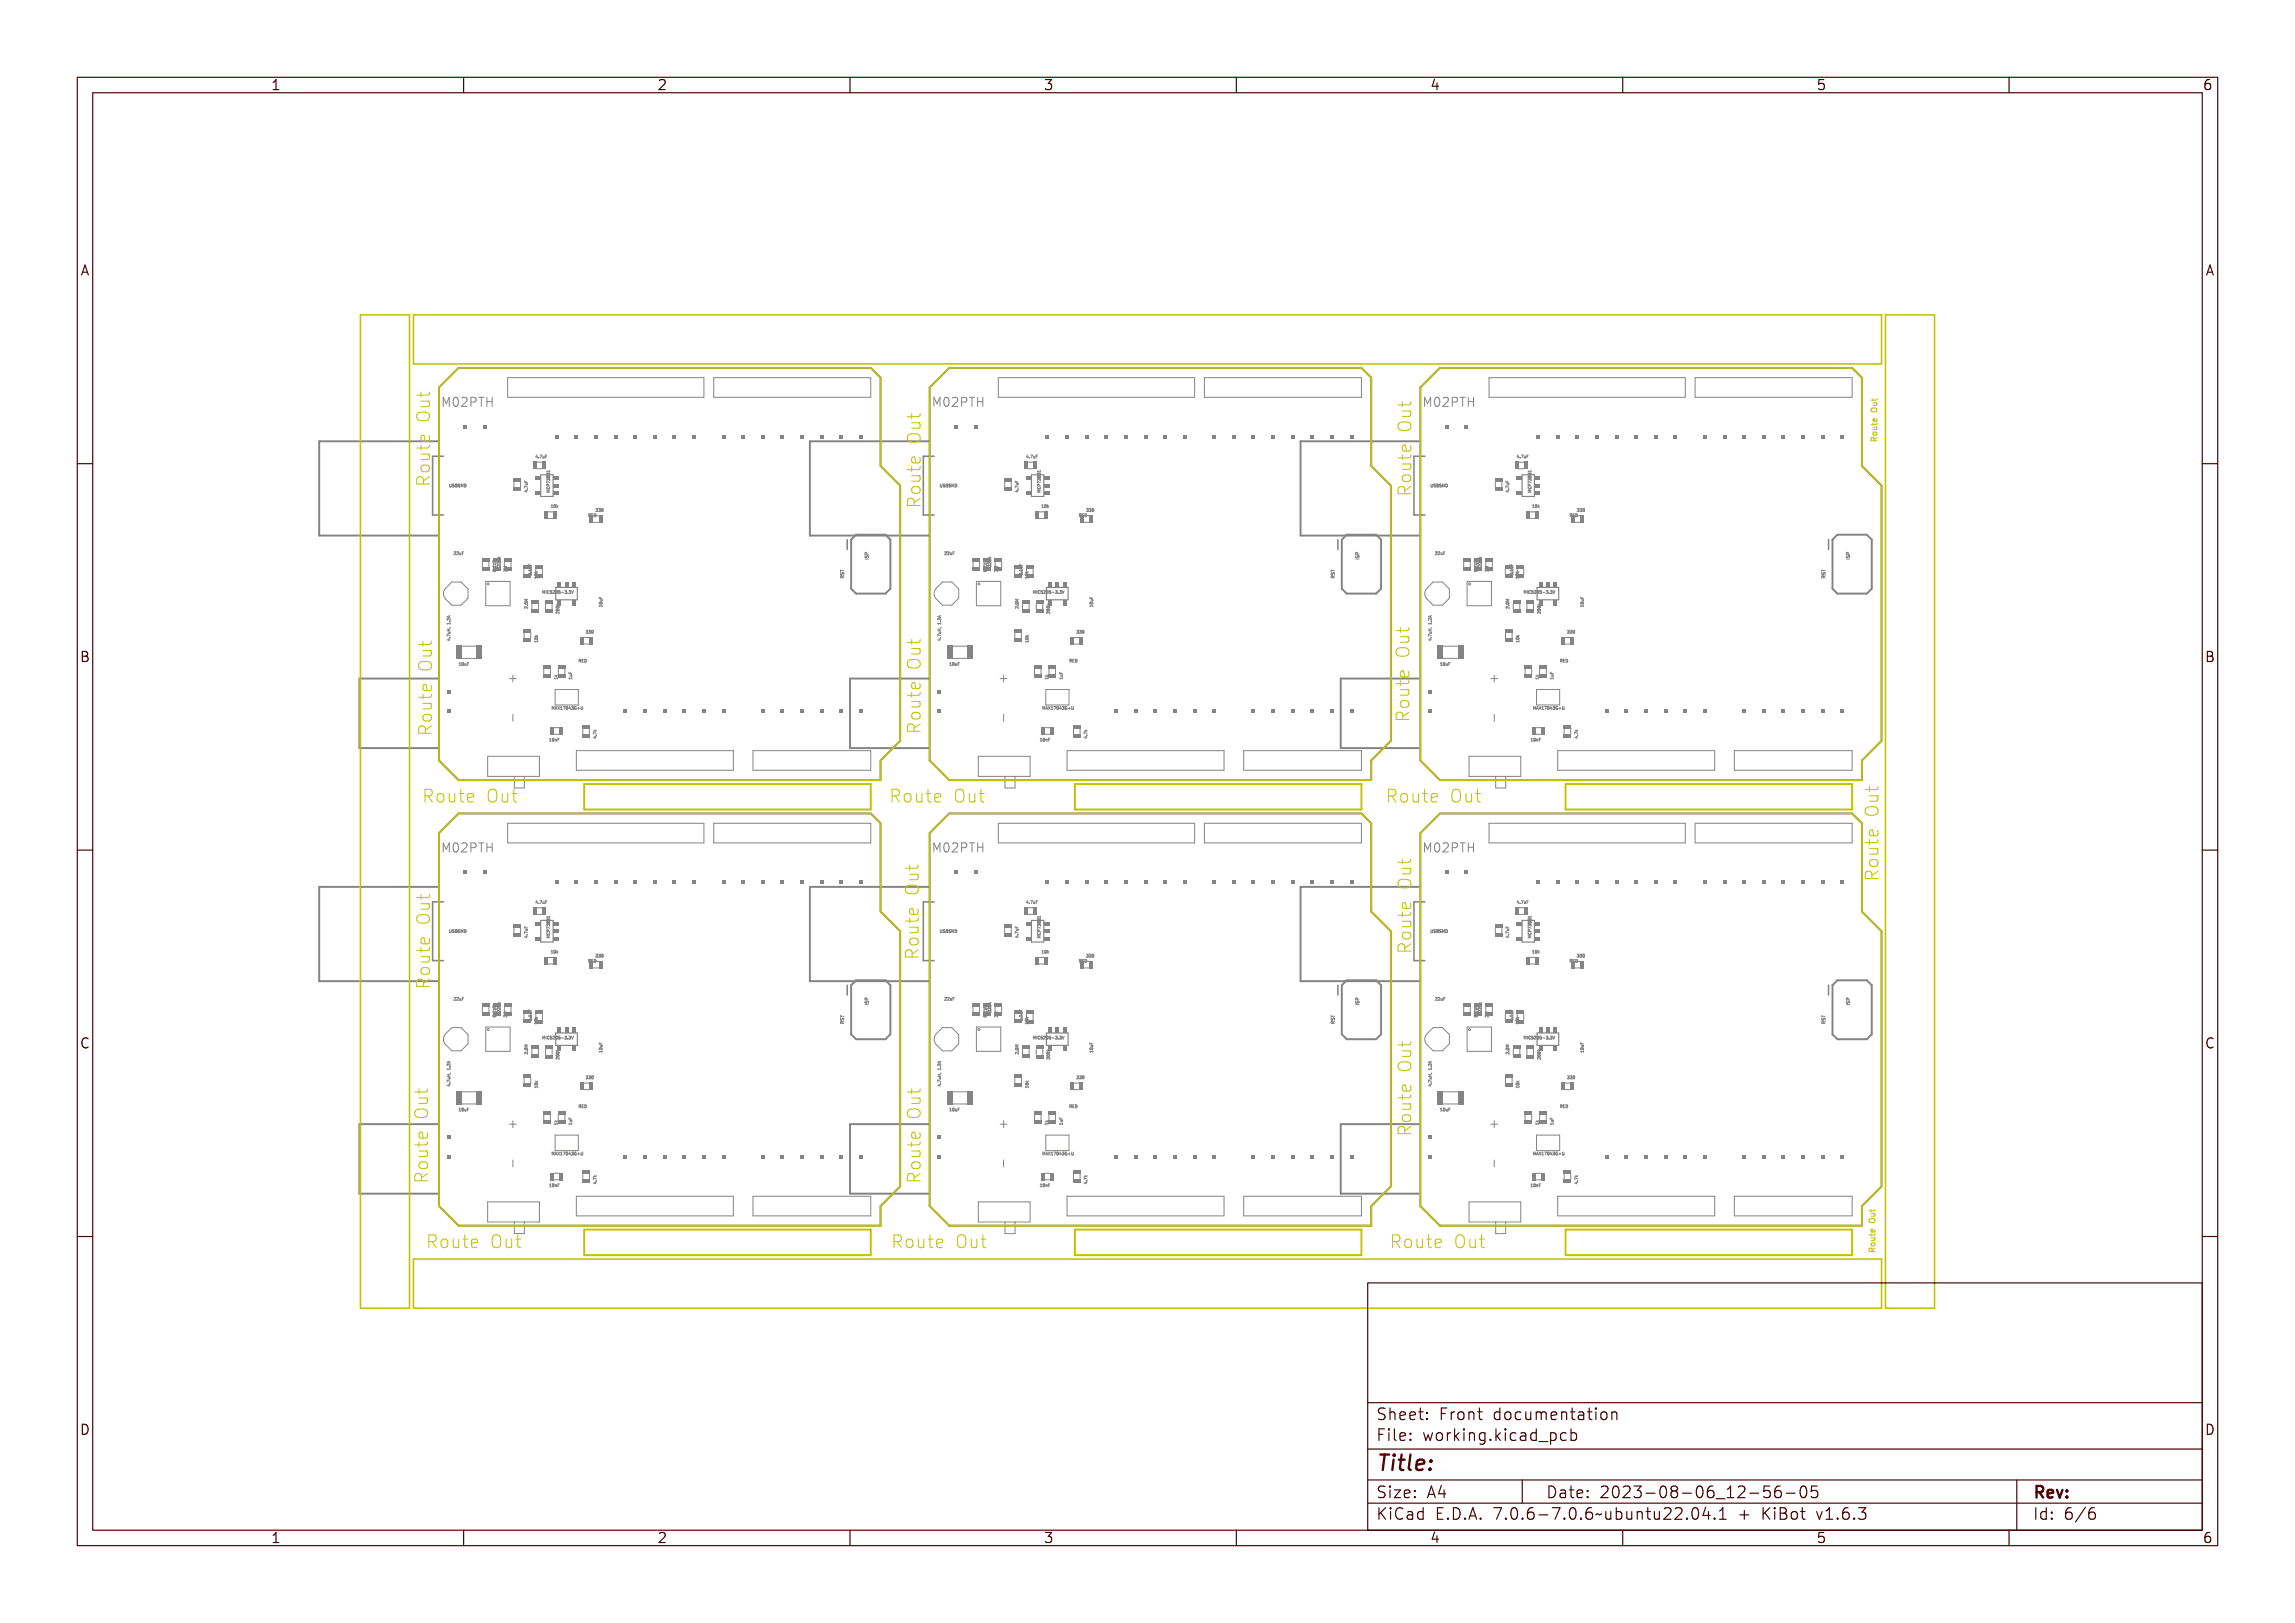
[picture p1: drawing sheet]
<svg xmlns="http://www.w3.org/2000/svg" width="297mm" height="210mm" viewBox="0 0 297 210" stroke-linecap="round" stroke-linejoin="round" font-family="sans-serif">
<defs><g id="words">
<text font-size="2.7" fill="#480000" x="178" y="190.3">Title:</text>
<g font-size="2.2" fill="#c2c200">
<text x="55.8" y="63.1" transform="rotate(-90 55.8 63.1)">Route Out</text>
<text x="119.3" y="65.9" transform="rotate(-90 119.3 65.9)">Route Out</text>
<text x="182.8" y="64.4" transform="rotate(-90 182.8 64.4)">Route Out</text>
<text x="56" y="95.4" transform="rotate(-90 56 95.4)">Route Out</text>
<text x="119.3" y="95.1" transform="rotate(-90 119.3 95.1)">Route Out</text>
<text x="182.5" y="93.6" transform="rotate(-90 182.5 93.6)">Route Out</text>
<text x="54.5" y="104">Route Out</text>
<text x="115" y="104">Route Out</text>
<text x="179.2" y="104">Route Out</text>
<text x="243.2" y="114.1" transform="rotate(-90 243.2 114.1)">Route Out</text>
<text x="119" y="124.3" transform="rotate(-90 119 124.3)">Route Out</text>
<text x="182.8" y="123.5" transform="rotate(-90 182.8 123.5)">Route Out</text>
<text x="55.8" y="128.1" transform="rotate(-90 55.8 128.1)">Route Out</text>
<text x="182.8" y="147.2" transform="rotate(-90 182.8 147.2)">Route Out</text>
<text x="55.5" y="153.3" transform="rotate(-90 55.5 153.3)">Route Out</text>
<text x="119.3" y="153.3" transform="rotate(-90 119.3 153.3)">Route Out</text>
<text x="55" y="161.6">Route Out</text>
<text x="115.2" y="161.6">Route Out</text>
<text x="179.7" y="161.6">Route Out</text>
</g>
<g font-size="2" fill="#480000">
<text x="178" y="183.7">Sheet: Front documentation</text>
<text x="178" y="186.5">File: working.kicad_pcb</text>
<text x="178" y="193.9">Size: A4</text>
<text x="178" y="196.6">KiCad E.D.A. 7.0.6-7.0.6~ubuntu22.04.1 + KiBot v1.6.3</text>
<text x="200" y="193.9">Date: 2023-08-06_12-56-05</text>
<text x="263" y="196.6">Id: 6/6</text>
<text x="263" y="193.9">Rev:</text>
</g>
<g font-size="1.7" fill="#480000">
<text x="35" y="11.7">1</text>
<text x="85" y="11.7">2</text>
<text x="135" y="11.7">3</text>
<text x="185" y="11.7">4</text>
<text x="235" y="11.7">5</text>
<text x="285" y="11.7">6</text>
<text x="10.5" y="35.7">A</text>
<text x="285.5" y="35.7">A</text>
<text x="10.5" y="85.6">B</text>
<text x="285.5" y="85.6">B</text>
<text x="10.5" y="135.7">C</text>
<text x="285.5" y="135.7">C</text>
<text x="10.5" y="185.6">D</text>
<text x="285.5" y="185.6">D</text>
<text x="35" y="199.7">1</text>
<text x="85" y="199.7">2</text>
<text x="135" y="199.7">3</text>
<text x="185" y="199.7">4</text>
<text x="235" y="199.7">5</text>
<text x="285" y="199.7">6</text>
</g>
<g font-size="1.6" fill="#848484">
<text x="58.4" y="52.6">M02PTH</text>
<text x="121.9" y="52.6">M02PTH</text>
<text x="185.4" y="52.6">M02PTH</text>
<text x="58.4" y="110.3">M02PTH</text>
<text x="121.9" y="110.3">M02PTH</text>
<text x="185.4" y="110.3">M02PTH</text>
</g>
<g font-size=".5" fill="#848484">
<text x="69.3" y="59.3">4.7uF</text>
<text x="132.8" y="59.3">4.7uF</text>
<text x="196.3" y="59.3">4.7uF</text>
<text x="58.1" y="63">USBSMD</text>
<text x="68.3" y="63.8" transform="rotate(-90 68.3 63.8)">4.7uF</text>
<text x="71.2" y="63.8" transform="rotate(-90 71.2 63.8)">MCP73831</text>
<text x="71.4" y="65.7">10k</text>
<text x="121.6" y="63">USBSMD</text>
<text x="131.8" y="63.8" transform="rotate(-90 131.8 63.8)">4.7uF</text>
<text x="134.7" y="63.8" transform="rotate(-90 134.7 63.8)">MCP73831</text>
<text x="134.9" y="65.7">10k</text>
<text x="185.1" y="63">USBSMD</text>
<text x="198.2" y="63.8" transform="rotate(-90 198.2 63.8)">MCP73831</text>
<text x="198.4" y="65.7">10k</text>
<text x="58.9" y="71.8">22uF</text>
<text x="76.1" y="66.9">RED</text>
<text x="77.2" y="66.2">330</text>
<text x="122.4" y="71.8">22uF</text>
<text x="139.6" y="66.9">RED</text>
<text x="140.7" y="66.2">330</text>
<text x="185.9" y="71.8">22uF</text>
<text x="203.1" y="66.9">RED</text>
<text x="204.2" y="66.2">330</text>
<text x="64.2" y="74" transform="rotate(-90 64.2 74)">0.1uF</text>
<text x="64.7" y="73.2" transform="rotate(-90 64.7 73.2)">220k</text>
<text x="65.6" y="74" transform="rotate(-90 65.6 74)">2M</text>
<text x="68.8" y="74.4" transform="rotate(-90 68.8 74.4)">0.1uF</text>
<text x="69.6" y="74.9" transform="rotate(-90 69.6 74.9)">10k</text>
<text x="70.7" y="76.8">MIC5205-3.3V</text>
<text x="127.7" y="74" transform="rotate(-90 127.7 74)">0.1uF</text>
<text x="128.2" y="73.2" transform="rotate(-90 128.2 73.2)">220k</text>
<text x="129.1" y="74" transform="rotate(-90 129.1 74)">2M</text>
<text x="132.3" y="74.4" transform="rotate(-90 132.3 74.4)">0.1uF</text>
<text x="133.1" y="74.9" transform="rotate(-90 133.1 74.9)">10k</text>
<text x="134.2" y="76.8">MIC5205-3.3V</text>
<text x="191.2" y="74" transform="rotate(-90 191.2 74)">0.1uF</text>
<text x="191.7" y="73.2" transform="rotate(-90 191.7 73.2)">220k</text>
<text x="192.6" y="74" transform="rotate(-90 192.6 74)">2M</text>
<text x="195.8" y="74.4" transform="rotate(-90 195.8 74.4)">0.1uF</text>
<text x="196.6" y="74.9" transform="rotate(-90 196.6 74.9)">10k</text>
<text x="197.7" y="76.8">MIC5205-3.3V</text>
<text x="58.3" y="82.9" transform="rotate(-90 58.3 82.9)">4.7uH, 1.2A</text>
<text x="68.3" y="78.6" transform="rotate(-90 68.3 78.6)">2.0M</text>
<text x="69.6" y="83.2" transform="rotate(-90 69.6 83.2)">10k</text>
<text x="72.4" y="79.5" transform="rotate(-90 72.4 79.5)">200k</text>
<text x="76" y="82">330</text>
<text x="77.9" y="78.4" transform="rotate(-90 77.9 78.4)">10uF</text>
<text x="121.8" y="82.9" transform="rotate(-90 121.8 82.9)">4.7uH, 1.2A</text>
<text x="131.8" y="78.6" transform="rotate(-90 131.8 78.6)">2.0M</text>
<text x="133.1" y="83.2" transform="rotate(-90 133.1 83.2)">10k</text>
<text x="135.9" y="79.5" transform="rotate(-90 135.9 79.5)">200k</text>
<text x="139.5" y="82">330</text>
<text x="141.4" y="78.4" transform="rotate(-90 141.4 78.4)">10uF</text>
<text x="185.3" y="82.9" transform="rotate(-90 185.3 82.9)">4.7uH, 1.2A</text>
<text x="195.3" y="78.6" transform="rotate(-90 195.3 78.6)">2.0M</text>
<text x="196.6" y="83.2" transform="rotate(-90 196.6 83.2)">10k</text>
<text x="199.4" y="79.5" transform="rotate(-90 199.4 79.5)">200k</text>
<text x="203" y="82">330</text>
<text x="204.9" y="78.4" transform="rotate(-90 204.9 78.4)">10uF</text>
<text x="59.3" y="86.1">10uF</text>
<text x="72.1" y="88" transform="rotate(-90 72.1 88)">1k</text>
<text x="74.8" y="85.7">RED</text>
<text x="122.8" y="86.1">10uF</text>
<text x="135.6" y="88" transform="rotate(-90 135.6 88)">1k</text>
<text x="137.5" y="88" transform="rotate(-90 137.5 88)">1uF</text>
<text x="138.3" y="85.7">RED</text>
<text x="186.3" y="86.1">10uF</text>
<text x="199.1" y="88" transform="rotate(-90 199.1 88)">1k</text>
<text x="201" y="88" transform="rotate(-90 201 88)">1uF</text>
<text x="201.8" y="85.7">RED</text>
<text x="71" y="95.9">10nF</text>
<text x="71.3" y="91.8">MAX17043G+U</text>
<text x="77.2" y="95.6" transform="rotate(-90 77.2 95.6)">4.7k</text>
<text x="134.5" y="95.9">10nF</text>
<text x="134.8" y="91.8">MAX17043G+U</text>
<text x="140.7" y="95.6" transform="rotate(-90 140.7 95.6)">4.7k</text>
<text x="198" y="95.9">10nF</text>
<text x="198.3" y="91.8">MAX17043G+U</text>
<text x="69.3" y="116.9">4.7uF</text>
<text x="132.8" y="116.9">4.7uF</text>
<text x="196.3" y="116.9">4.7uF</text>
<text x="58.1" y="120.7">USBSMD</text>
<text x="68.3" y="121.4" transform="rotate(-90 68.3 121.4)">4.7uF</text>
<text x="71.2" y="121.5" transform="rotate(-90 71.2 121.5)">MCP73831</text>
<text x="71.4" y="123.4">10k</text>
<text x="76.1" y="124.5">RED</text>
<text x="77.2" y="123.9">330</text>
<text x="121.6" y="120.7">USBSMD</text>
<text x="134.7" y="121.5" transform="rotate(-90 134.7 121.5)">MCP73831</text>
<text x="134.9" y="123.4">10k</text>
<text x="139.6" y="124.5">RED</text>
<text x="140.7" y="123.9">330</text>
<text x="185.1" y="120.7">USBSMD</text>
<text x="195.3" y="121.4" transform="rotate(-90 195.3 121.4)">4.7uF</text>
<text x="198.2" y="121.5" transform="rotate(-90 198.2 121.5)">MCP73831</text>
<text x="198.4" y="123.4">10k</text>
<text x="203.1" y="124.5">RED</text>
<text x="204.2" y="123.9">330</text>
<text x="58.9" y="129.4">22uF</text>
<text x="64.2" y="131.7" transform="rotate(-90 64.2 131.7)">0.1uF</text>
<text x="64.7" y="130.8" transform="rotate(-90 64.7 130.8)">220k</text>
<text x="65.6" y="131.7" transform="rotate(-90 65.6 131.7)">2M</text>
<text x="122.4" y="129.4">22uF</text>
<text x="127.7" y="131.7" transform="rotate(-90 127.7 131.7)">0.1uF</text>
<text x="128.2" y="130.8" transform="rotate(-90 128.2 130.8)">220k</text>
<text x="129.1" y="131.7" transform="rotate(-90 129.1 131.7)">2M</text>
<text x="185.9" y="129.4">22uF</text>
<text x="191.2" y="131.7" transform="rotate(-90 191.2 131.7)">0.1uF</text>
<text x="191.7" y="130.8" transform="rotate(-90 191.7 130.8)">220k</text>
<text x="192.6" y="131.7" transform="rotate(-90 192.6 131.7)">2M</text>
<text x="68.3" y="136.3" transform="rotate(-90 68.3 136.3)">2.0M</text>
<text x="68.8" y="132.1" transform="rotate(-90 68.8 132.1)">0.1uF</text>
<text x="69.6" y="132.6" transform="rotate(-90 69.6 132.6)">10k</text>
<text x="70.7" y="134.5">MIC5205-3.3V</text>
<text x="72.4" y="137.1" transform="rotate(-90 72.4 137.1)">200k</text>
<text x="77.9" y="136" transform="rotate(-90 77.9 136)">10uF</text>
<text x="131.8" y="136.3" transform="rotate(-90 131.8 136.3)">2.0M</text>
<text x="132.3" y="132.1" transform="rotate(-90 132.3 132.1)">0.1uF</text>
<text x="133.1" y="132.6" transform="rotate(-90 133.1 132.6)">10k</text>
<text x="134.2" y="134.5">MIC5205-3.3V</text>
<text x="135.9" y="137.1" transform="rotate(-90 135.9 137.1)">200k</text>
<text x="141.4" y="136" transform="rotate(-90 141.4 136)">10uF</text>
<text x="195.3" y="136.3" transform="rotate(-90 195.3 136.3)">2.0M</text>
<text x="195.8" y="132.1" transform="rotate(-90 195.8 132.1)">0.1uF</text>
<text x="196.6" y="132.6" transform="rotate(-90 196.6 132.6)">10k</text>
<text x="197.7" y="134.5">MIC5205-3.3V</text>
<text x="199.4" y="137.1" transform="rotate(-90 199.4 137.1)">200k</text>
<text x="204.9" y="136" transform="rotate(-90 204.9 136)">10uF</text>
<text x="58.3" y="140.6" transform="rotate(-90 58.3 140.6)">4.7uH, 1.2A</text>
<text x="59.3" y="143.8">10uF</text>
<text x="69.6" y="140.8" transform="rotate(-90 69.6 140.8)">10k</text>
<text x="74.8" y="143.4">RED</text>
<text x="76" y="139.6">330</text>
<text x="122.8" y="143.8">10uF</text>
<text x="133.1" y="140.8" transform="rotate(-90 133.1 140.8)">10k</text>
<text x="138.3" y="143.4">RED</text>
<text x="139.5" y="139.6">330</text>
<text x="185.3" y="140.6" transform="rotate(-90 185.3 140.6)">4.7uH, 1.2A</text>
<text x="186.3" y="143.8">10uF</text>
<text x="196.6" y="140.8" transform="rotate(-90 196.6 140.8)">10k</text>
<text x="201.8" y="143.4">RED</text>
<text x="203" y="139.6">330</text>
<text x="71.3" y="149.5">MAX17043G+U</text>
<text x="72.1" y="145.6" transform="rotate(-90 72.1 145.6)">1k</text>
<text x="74" y="145.6" transform="rotate(-90 74 145.6)">1uF</text>
<text x="134.8" y="149.5">MAX17043G+U</text>
<text x="135.6" y="145.6" transform="rotate(-90 135.6 145.6)">1k</text>
<text x="137.5" y="145.6" transform="rotate(-90 137.5 145.6)">1uF</text>
<text x="198.3" y="149.5">MAX17043G+U</text>
<text x="199.1" y="145.6" transform="rotate(-90 199.1 145.6)">1k</text>
<text x="201" y="145.6" transform="rotate(-90 201 145.6)">1uF</text>
<text x="71" y="153.6">10nF</text>
<text x="77.2" y="153.3" transform="rotate(-90 77.2 153.3)">4.7k</text>
<text x="134.5" y="153.6">10nF</text>
<text x="140.7" y="153.3" transform="rotate(-90 140.7 153.3)">4.7k</text>
<text x="198" y="153.6">10nF</text>
<text x="204.2" y="153.3" transform="rotate(-90 204.2 153.3)">4.7k</text>
</g>
</g></defs>
<g fill="none" stroke="#848484" stroke-width=".13">
<path d="M58.1 51.4l-.3 .8-.4-.8v1.2M58.4 51.5h.2l.2 .6 .2-.6h.2v1.1h-.1v-1l-.2 .6h-.1l-.2-.6v1h-.2zM59.5 51.6a.39 .39 0 0 1 .5-.1 .39 .39 0 0 1 .2 .6 .41 .41 0 0 1-.4 .6 .41 .41 0 0 1-.4-.6zM59.7 51.6h.1a.62 .62 0 0 1 0 .9l-.2-.2v-.4zM60.4 51.5a.41 .41 0 0 1 .6 .1 .41 .41 0 0 1-.2 .6l-.3 .3h.6v.1h-.7l.1-.2a.62 .62 0 0 0 .3-.7l-.2-.1-.2 .1zM61.4 51.5h.3a.37 .37 0 0 1 .4 .5 .37 .37 0 0 1-.6 .2v.4h-.1zM61.5 51.6h.2a.22 .22 0 0 1 .2 .2 .22 .22 0 0 1-.2 .2h-.2zM62.2 51.5h.9v.1h-.4v1h-.2v-1h-.3zM63.2 51.5h.1v.5h.5v-.5h.1v1.1h-.1v-.5h-.5v.5h-.1zM69.5 58.9l.1 .4-.2-.1zM69.5 58.9v.2h-.1zM69.8 59.2v.1z"/>
<path d="M70 58.9h.2l-.1 .4 .1-.4zM70.3 59l.1 .2 .1-.2v.3l-.2-.1zM70.6 58.9h.2h-.1v.2h.1h-.1v.2zM121.6 51.4l-.3 .8-.4-.8v1.2M121.9 51.5h.2l.2 .6 .2-.6h.2v1.1h-.1v-1l-.2 .6h-.1l-.2-.6v1h-.2zM123 51.6a.39 .39 0 0 1 .5-.1 .39 .39 0 0 1 .2 .6 .41 .41 0 0 1-.4 .6 .41 .41 0 0 1-.4-.6zM123.2 51.6h.1a.62 .62 0 0 1 0 .9l-.2-.2v-.4zM123.9 51.5a.41 .41 0 0 1 .6 .1 .41 .41 0 0 1-.2 .6l-.3 .3h.6v.1h-.7l.1-.2a.62 .62 0 0 0 .3-.7l-.2-.1-.2 .1zM124.9 51.5h.3a.37 .37 0 0 1 .4 .5 .37 .37 0 0 1-.6 .2v.4h-.1zM125 51.6h.2a.22 .22 0 0 1 .2 .2 .22 .22 0 0 1-.2 .2h-.2zM125.7 51.5h.9v.1h-.4v1h-.2v-1h-.3zM126.7 51.5h.1v.5h.5v-.5h.1v1.1h-.1v-.5h-.5v.5h-.1z"/>
<path d="M133 58.9l.1 .4-.2-.1zM133 58.9v.2h-.1zM133.3 59.2v.1zM133.5 58.9h.2l-.1 .4 .1-.4zM133.8 59l.1 .2 .1-.2v.3l-.2-.1zM134.1 58.9h.2h-.1v.2h.1h-.1v.2zM185.1 51.4l-.3 .8-.4-.8v1.2M185.4 51.5h.2l.2 .6 .2-.6h.2v1.1h-.1v-1l-.2 .6h-.1l-.2-.6v1h-.2zM186.5 51.6a.39 .39 0 0 1 .5-.1 .39 .39 0 0 1 .2 .6 .41 .41 0 0 1-.4 .6 .41 .41 0 0 1-.4-.6zM186.7 51.6h.1a.62 .62 0 0 1 0 .9l-.2-.2v-.4zM187.4 51.5a.41 .41 0 0 1 .6 .1 .41 .41 0 0 1-.2 .6l-.3 .3h.6v.1h-.7l.1-.2a.62 .62 0 0 0 .3-.7l-.2-.1-.2 .1zM188.4 51.5h.3a.37 .37 0 0 1 .4 .5 .37 .37 0 0 1-.6 .2v.4h-.1z"/>
<path d="M188.5 51.6h.2a.22 .22 0 0 1 .2 .2 .22 .22 0 0 1-.2 .2h-.2zM189.2 51.5h.9v.1h-.4v1h-.2v-1h-.3zM190.2 51.5h.1v.5h.5v-.5h.1v1.1h-.1v-.5h-.5v.5h-.1zM196.5 58.9l.1 .4-.2-.1zM196.5 58.9v.2h-.1zM196.8 59.2v.1zM197 58.9h.2l-.1 .4 .1-.4zM197.3 59l.1 .2 .1-.2v.3l-.2-.1zM197.6 58.9h.2h-.1v.2h.1h-.1v.2zM57.9 79.7l.4-.1-.1 .1 .1 .2zM57.9 80h.1l.2 .1 .1-.1v.2l-.3-.2-.1 .2zM57.9 79.8l.2-.1v.1z"/>
<path d="M58.1 62.7l.1 .3h.1v-.3v.2a.12 .12 0 0 1-.1 .1 .12 .12 0 0 1-.1-.1zM58.4 62.7h.2l-.1 .1a.14 .14 0 0 1 .1 .1 .14 .14 0 0 1-.2 .1l.2-.1-.2-.1zM58.7 62.7h.2v.1a.11 .11 0 0 1 .1 .2 .1 .1 0 0 1-.2 0h-.1zM58.8 62.9h.1v.1h-.1zM58.8 62.7h.1v.1h-.1zM58.9 71.4a.18 .18 0 0 1 .3 .2 .16 .16 0 0 1-.2 .1l.1 .1h-.2l.2-.3zM59 71.6l-.3 .2h.3M59 62.7h.2l-.1 .1a.14 .14 0 0 1 .1 .1 .14 .14 0 0 1-.2 .1l.2-.1-.2-.1zM59.2 71.4a.18 .18 0 0 1 .3 .2 .16 .16 0 0 1-.2 .1l.1 .1h-.2l.2-.3zM59.3 62.7l.1 .1 .2-.1v.3l-.1-.3v.2l-.2-.2v.3zM59.5 71.5l.1 .3 .1-.3v.3h-.2zM59.6 62.7a.19 .19 0 0 1 .3 .1 .19 .19 0 0 1-.3 .2z"/>
<path d="M59.7 62.7a.14 .14 0 0 1 .1 .1 .14 .14 0 0 1-.1 .2zM59.8 71.4h.3l-.2 .1v.1h.1h-.1v.2zM60.1 62.6a.19 .19 0 0 1 .2 .2 .19 .19 0 0 1-.2 .2zM63.8 73.2h.3l.1-.1v.2h-.1h-.2l-.1 .1zM63.8 72.5l.1 .2h.1v-.1v.1l.2 .1h-.4zM63.8 73.8a.18 .18 0 0 1 .2-.1 .18 .18 0 0 1 .1 .3h-.2zM63.9 73.8l.3 .1h-.3zM63.9 72.9h.3v.1l-.3 .1 .3-.1zM64.1 73.5l.1 .1zM64.4 72.4a.18 .18 0 0 1 .2-.1 .18 .18 0 0 1 .1 .2h-.3zM64.4 73l.1-.1 .2 .2v-.2v.2l-.2-.1-.1 .1zM64.4 72.7l.1-.1 .2 .2v-.2v.2l-.2-.1-.1 .1z"/>
<path d="M64.4 72.4h.3l-.2 .1zM64.5 72l.1 .1 .1-.1-.1 .1 .1 .1h-.3h.2zM64.7 73.1v.2l-.2-.2M67.9 63.5h.3l.1 .1h-.1l-.1 .1zM67.9 62.9l.4 .2-.3-.2-.1 .2zM67.9 62.3l.1 .1h.1v-.1v.1l.2 .1h-.4zM67.9 77.5h.4h-.3l.2 .1-.2 .1h.3h-.4l.2-.1zM67.9 77.8a.18 .18 0 0 1 .3 0 .18 .18 0 0 1 .1 .2h-.3zM68 78.4h.1l.2 .2v-.2v.2l-.3-.2v.2zM68 63.6h.2v.1zM68 77.9h.3l-.2 .1zM68 62.6h.3v.2h-.3l.2-.1z"/>
<path d="M68.2 63.3h.1zM68.2 78.2h.1zM68.4 73.6h.4v.2v-.1h-.3v.1zM68.4 73l.1 .1h.1v-.1v.1l.2 .1h-.4zM68.4 74.2a.18 .18 0 0 1 .3-.1 .18 .18 0 0 1 .1 .3h-.3zM68.5 74.2l.3 .1h-.2zM68.5 73.3h.3v.1l-.3 .1 .3-.1zM68.7 73.9l.1 .1zM69.2 74.7h.3h.1v.2l-.1-.1h-.3v.1zM69.2 74.4a.18 .18 0 0 1 .2-.1 .18 .18 0 0 1 .1 .3h-.3zM69.2 74.4l.3 .1h-.2zM69.3 74.1l.1 .1 .2-.2-.2 .2 .2 .1h-.4l.2-.1z"/>
<path d="M70.2 76.8v-.4l.2 .3 .1-.3v.4M70.7 76.4l.1 .2 .1-.2v.4v-.3l-.1 .2-.1-.2v.3zM70.8 63.5h.4l-.4 .1h.2l-.2 .1 .4 .1h-.4l.2-.2zM70.8 62.6l.4 .2-.4-.1v.2zM70.8 61.5h.3l.1-.1v.2l-.1-.1h-.3v.1zM70.8 63.2h.1a.13 .13 0 0 0 .1 .2 .13 .13 0 0 0 .1-.2 .18 .18 0 0 1-.2 .3 .17 .17 0 0 1-.1-.3zM70.8 62.4h.2a.11 .11 0 0 1 .1 0 .11 .11 0 0 1 0 .2v-.2l-.1 .1-.1-.1-.1 .1zM70.8 62.1h.2a.1 .1 0 0 1 .1 0 .1 .1 0 0 1 0 .1 .1 .1 0 0 1-.1 0h-.1a.11 .11 0 0 1-.1 0 .11 .11 0 0 1 0-.1zM70.8 61.8h.2a.11 .11 0 0 1 .1 0 .11 .11 0 0 1 0 .2v-.2l-.1 .1-.1-.1-.1 .1zM70.8 62.9h.1l.1 .2h.2h-.4zM70.9 63h.1v.1h-.2zM70.9 61.4l-.1-.2v.3"/>
<path d="M70.9 61.2h.2M71 76.4h.2l-.1 .1v.3h.1h-.2h.1v-.3zM71.1 60.9v.2M71.1 61h-.3l.1 .1M71.3 76.5h.2a.13 .13 0 0 0-.1 .1 .13 .13 0 0 0 .1 .1v.1a.18 .18 0 0 1-.2-.1 .18 .18 0 0 1 0-.2zM71.5 65.3h.1v.3l.1 .1h-.2v-.1v-.2zM71.6 76.4h.2l-.1 .1v.1a.12 .12 0 0 1 .1 0 .12 .12 0 0 1 0 .2 .12 .12 0 0 1-.2-.1h.2l-.2-.1zM71.8 65.4v-.1a.17 .17 0 0 1 .2 .2 .17 .17 0 0 1-.2 .2zM71.8 65.4h.1l-.1 .3zM71.9 76.5a.16 .16 0 0 1 .2 .1 .16 .16 0 0 1-.1 .2h.1h-.2l.2-.3zM72 79a.18 .18 0 0 1 .2-.1 .18 .18 0 0 1 .1 .2h-.3zM72 78.7a.18 .18 0 0 1 .2-.1 .18 .18 0 0 1 .1 .2h-.3z"/>
<path d="M72 79.3l.1-.1 .2 .2 .1-.2v.2l-.3-.1-.1 .1zM72 79h.3l-.2 .1zM72 78.7h.3l-.2 .1zM72.1 65.3v.2l.2-.1-.1 .1 .1 .2-.2-.1v.1zM72.1 78.3l.1 .1 .2-.1-.2 .1 .2 .1h-.4h.2zM72.2 76.5l.1-.1a.17 .17 0 0 1 .1 .2 .17 .17 0 0 1-.2 .2zM72.3 76.5l.1 .1-.1 .2zM72.5 76.4h.2l-.1 .1v.1a.12 .12 0 0 1 .1 0 .12 .12 0 0 1 0 .2 .12 .12 0 0 1-.2-.1h.2l-.2-.1zM72.9 76.6l.1 .1zM73.1 76.4l.2 .1v.1a.11 .11 0 0 1 0 .2 .11 .11 0 0 1-.2-.1h.2l-.1-.1 .1-.1zM73.5 76.7v.1zM73.7 76.4l.2 .1v.1a.11 .11 0 0 1 0 .2 .11 .11 0 0 1-.2-.1h.2l-.1-.1 .1-.1z"/>
<path d="M74 76.4l.1 .4 .2-.4-.1 .4zM76.1 66.5l.2 .1v.1l.1 .2-.2-.2-.1 .2zM76.2 66.5l.1 .2h-.1zM76.4 66.5h.3h-.2v.2h.1h-.1v.1l.2 .1h-.3zM76.7 66.5a.19 .19 0 0 1 .3 .2 .19 .19 0 0 1-.3 .2zM76.8 66.5a.14 .14 0 0 1 .1 .2 .14 .14 0 0 1-.1 .1zM77.3 65.8l.2 .1-.1 .1a.11 .11 0 0 1 .1 .2 .11 .11 0 0 1-.2-.1h.2l-.2-.1 .1-.1zM77.6 78.2h.3v-.1v.2v-.1h-.3v.1zM77.6 77.2v.2h.1l.1-.2v.2h.1h-.3zM77.6 77.9a.18 .18 0 0 1 .2-.1 .18 .18 0 0 1 .1 .2h-.3zM77.6 65.8l.2 .1-.1 .1a.11 .11 0 0 1 .1 .2 .11 .11 0 0 1-.2-.1h.2l-.2-.1 .1-.1zM77.6 77.9h.3l-.2 .1z"/>
<path d="M77.6 78.5h.1M77.7 77.5h.2v.2h-.2l.2-.1zM77.9 65.9v-.1a.17 .17 0 0 1 .2 .2 .17 .17 0 0 1-.2 .2zM77.9 78.3v.2M78 65.9l.1 .1-.1 .2zM108.8 73.8h.4M108.8 73.7v.3M108.8 74.5v.3h.4M108.8 74.1v.2M108.8 74.3h.1M108.8 74.5h.2M108.8 74.5h.1"/>
<path d="M108.8 73.9l.1 .1 .4 .1h-.4l-.1 .1zM108.9 74.3l.1 .2a.15 .15 0 0 1 0-.2 .15 .15 0 0 1 .2 0 .15 .15 0 0 1 0 .2v-.1l-.1-.1a.16 .16 0 0 1-.1 .2 .16 .16 0 0 1-.1-.2zM108.9 74.6l.2 .1 .2-.1-.2 .2 .2 .1h-.5zM108.9 74.7h.1v.1h-.1zM109 74.5h.1M109 74.5v.3M109 74.1l-.1 .2h-.1M109 74.1h.2v.2M109 74.1h.1M109.2 74.5l-.2 .1M111.9 72.3h.5M112 71.9v.2h.1l.2-.2 .1 .3"/>
<path d="M112 71.5l-.1 .2h.5M112 71.5h.1M112 72.2l.1 .1h.3v-.1v.2v-.1h-.3l-.1 .1zM112 71.9l.1 .1a.15 .15 0 0 1 .1-.1 .15 .15 0 0 1 .2 0 .15 .15 0 0 1 0 .2v-.2h-.1a.16 .16 0 0 1-.2 .2 .16 .16 0 0 1-.1-.2zM112 71.5h.2l.1 .2h.1h-.4zM112.1 71.6h.1v.1h-.1zM112.1 71.5h.1M112.2 71.5v.2M121.4 79.7l.4-.1-.1 .1 .1 .2zM121.4 80h.1l.2 .1 .1-.1v.2l-.3-.2-.1 .2zM121.4 79.8l.2-.1v.1zM121.6 62.7l.1 .3h.1v-.3v.2a.12 .12 0 0 1-.1 .1 .12 .12 0 0 1-.1-.1z"/>
<path d="M121.9 62.7h.2l-.1 .1a.14 .14 0 0 1 .1 .1 .14 .14 0 0 1-.2 .1l.2-.1-.2-.1zM122.2 62.7h.2v.1a.11 .11 0 0 1 .1 .2 .1 .1 0 0 1-.2 0h-.1zM122.3 62.9h.1v.1h-.1zM122.3 62.7h.1v.1h-.1zM122.4 71.4a.18 .18 0 0 1 .3 .2 .16 .16 0 0 1-.2 .1l.1 .1h-.2l.2-.3zM122.5 71.6l-.3 .2h.3M122.5 62.7h.2l-.1 .1a.14 .14 0 0 1 .1 .1 .14 .14 0 0 1-.2 .1l.2-.1-.2-.1zM122.7 71.4a.18 .18 0 0 1 .3 .2 .16 .16 0 0 1-.2 .1l.1 .1h-.2l.2-.3zM122.8 62.7l.1 .1 .2-.1v.3l-.1-.3v.2l-.2-.2v.3zM123 71.5l.1 .3 .1-.3v.3h-.2zM123.1 62.7a.19 .19 0 0 1 .3 .1 .19 .19 0 0 1-.3 .2zM123.2 62.7a.14 .14 0 0 1 .1 .1 .14 .14 0 0 1-.1 .2z"/>
<path d="M123.3 71.4h.3l-.2 .1v.1h.1h-.1v.2zM123.6 62.6a.19 .19 0 0 1 .2 .2 .19 .19 0 0 1-.2 .2zM127.3 73.2h.3l.1-.1v.2h-.1h-.2l-.1 .1zM127.3 72.5l.1 .2h.1v-.1v.1l.2 .1h-.4zM127.3 73.8a.18 .18 0 0 1 .2-.1 .18 .18 0 0 1 .1 .3h-.2zM127.4 73.8l.3 .1h-.3zM127.4 72.9h.3v.1l-.3 .1 .3-.1zM127.6 73.5l.1 .1zM127.9 72.4a.18 .18 0 0 1 .2-.1 .18 .18 0 0 1 .1 .2h-.3zM127.9 73l.1-.1 .2 .2v-.2v.2l-.2-.1-.1 .1zM127.9 72.7l.1-.1 .2 .2v-.2v.2l-.2-.1-.1 .1zM127.9 72.4h.3l-.2 .1z"/>
<path d="M128 72l.1 .1 .1-.1-.1 .1 .1 .1h-.3h.2zM128.2 73.1v.2l-.2-.2M131.4 63.5h.3l.1 .1h-.1l-.1 .1zM131.4 62.9l.4 .2-.3-.2-.1 .2zM131.4 62.3l.1 .1h.1v-.1v.1l.2 .1h-.4zM131.4 77.5h.4h-.3l.2 .1-.2 .1h.3h-.4l.2-.1zM131.4 77.8a.18 .18 0 0 1 .3 0 .18 .18 0 0 1 .1 .2h-.3zM131.5 78.4h.1l.2 .2v-.2v.2l-.3-.2v.2zM131.5 63.6h.2v.1zM131.5 77.9h.3l-.2 .1zM131.5 62.6h.3v.2h-.3l.2-.1zM131.7 63.3h.1z"/>
<path d="M131.7 78.2h.1zM131.9 73.6h.4v.2v-.1h-.3v.1zM131.9 73l.1 .1h.1v-.1v.1l.2 .1h-.4zM131.9 74.2a.18 .18 0 0 1 .3-.1 .18 .18 0 0 1 .1 .3h-.3zM132 74.2l.3 .1h-.2zM132 73.3h.3v.1l-.3 .1 .3-.1zM132.2 73.9l.1 .1zM132.7 74.7h.3h.1v.2l-.1-.1h-.3v.1zM132.7 74.4a.18 .18 0 0 1 .2-.1 .18 .18 0 0 1 .1 .3h-.3zM132.7 74.4l.3 .1h-.2zM132.8 74.1l.1 .1 .2-.2-.2 .2 .2 .1h-.4l.2-.1zM133.7 76.8v-.4l.2 .3 .1-.3v.4"/>
<path d="M134.2 76.4l.1 .2 .1-.2v.4v-.3l-.1 .2-.1-.2v.3zM134.3 63.5h.4l-.4 .1h.2l-.2 .1 .4 .1h-.4l.2-.2zM134.3 62.6l.4 .2-.4-.1v.2zM134.3 61.5h.3l.1-.1v.2l-.1-.1h-.3v.1zM134.3 63.2h.1a.13 .13 0 0 0 .1 .2 .13 .13 0 0 0 .1-.2 .18 .18 0 0 1-.2 .3 .17 .17 0 0 1-.1-.3zM134.3 62.4h.2a.11 .11 0 0 1 .1 0 .11 .11 0 0 1 0 .2v-.2l-.1 .1-.1-.1-.1 .1zM134.3 62.1h.2a.1 .1 0 0 1 .1 0 .1 .1 0 0 1 0 .1 .1 .1 0 0 1-.1 0h-.1a.11 .11 0 0 1-.1 0 .11 .11 0 0 1 0-.1zM134.3 61.8h.2a.11 .11 0 0 1 .1 0 .11 .11 0 0 1 0 .2v-.2l-.1 .1-.1-.1-.1 .1zM134.3 62.9h.1l.1 .2h.2h-.4zM134.4 63h.1v.1h-.2zM134.4 61.4l-.1-.2v.3M134.4 61.2h.2"/>
<path d="M134.5 76.4h.2l-.1 .1v.3h.1h-.2h.1v-.3zM134.6 60.9v.2M134.6 61h-.3l.1 .1M134.8 76.5h.2a.13 .13 0 0 0-.1 .1 .13 .13 0 0 0 .1 .1v.1a.18 .18 0 0 1-.2-.1 .18 .18 0 0 1 0-.2zM135 65.3h.1v.3l.1 .1h-.2v-.1v-.2zM135.1 76.4h.2l-.1 .1v.1a.12 .12 0 0 1 .1 0 .12 .12 0 0 1 0 .2 .12 .12 0 0 1-.2-.1h.2l-.2-.1zM135.3 65.4v-.1a.17 .17 0 0 1 .2 .2 .17 .17 0 0 1-.2 .2zM135.3 65.4h.1l-.1 .3zM135.4 76.5a.16 .16 0 0 1 .2 .1 .16 .16 0 0 1-.1 .2h.1h-.2l.2-.3zM135.5 79a.18 .18 0 0 1 .2-.1 .18 .18 0 0 1 .1 .2h-.3zM135.5 78.7a.18 .18 0 0 1 .2-.1 .18 .18 0 0 1 .1 .2h-.3zM135.5 79.3l.1-.1 .2 .2 .1-.2v.2l-.3-.1-.1 .1z"/>
<path d="M135.5 79h.3l-.2 .1zM135.5 78.7h.3l-.2 .1zM135.6 65.3v.2l.2-.1-.1 .1 .1 .2-.2-.1v.1zM135.6 78.3l.1 .1 .2-.1-.2 .1 .2 .1h-.4h.2zM135.7 76.5l.1-.1a.17 .17 0 0 1 .1 .2 .17 .17 0 0 1-.2 .2zM135.8 76.5l.1 .1-.1 .2zM136 76.4h.2l-.1 .1v.1a.12 .12 0 0 1 .1 0 .12 .12 0 0 1 0 .2 .12 .12 0 0 1-.2-.1h.2l-.2-.1zM136.4 76.6l.1 .1zM136.6 76.4l.2 .1v.1a.11 .11 0 0 1 0 .2 .11 .11 0 0 1-.2-.1h.2l-.1-.1 .1-.1zM137 76.7v.1zM137.2 76.4l.2 .1v.1a.11 .11 0 0 1 0 .2 .11 .11 0 0 1-.2-.1h.2l-.1-.1 .1-.1zM137.5 76.4l.1 .4 .2-.4-.1 .4z"/>
<path d="M139.6 66.5l.2 .1v.1l.1 .2-.2-.2-.1 .2zM139.7 66.5l.1 .2h-.1zM139.9 66.5h.3h-.2v.2h.1h-.1v.1l.2 .1h-.3zM140.2 66.5a.19 .19 0 0 1 .3 .2 .19 .19 0 0 1-.3 .2zM140.3 66.5a.14 .14 0 0 1 .1 .2 .14 .14 0 0 1-.1 .1zM140.8 65.8l.2 .1-.1 .1a.11 .11 0 0 1 .1 .2 .11 .11 0 0 1-.2-.1h.2l-.2-.1 .1-.1zM141.1 78.2h.3v-.1v.2v-.1h-.3v.1zM141.1 77.2v.2h.1l.1-.2v.2h.1h-.3zM141.1 77.9a.18 .18 0 0 1 .2-.1 .18 .18 0 0 1 .1 .2h-.3zM141.1 65.8l.2 .1-.1 .1a.11 .11 0 0 1 .1 .2 .11 .11 0 0 1-.2-.1h.2l-.2-.1 .1-.1zM141.1 77.9h.3l-.2 .1zM141.1 78.5h.1"/>
<path d="M141.2 77.5h.2v.2h-.2l.2-.1zM141.4 65.9v-.1a.17 .17 0 0 1 .2 .2 .17 .17 0 0 1-.2 .2zM141.4 78.3v.2M141.5 65.9l.1 .1-.1 .2zM172.3 73.8h.4M172.3 73.7v.3M172.3 74.1v.2h.1M172.3 73.9l.1 .1 .4 .1h-.4l-.1 .1zM172.4 74.3l.1 .2a.15 .15 0 0 1 0-.2 .15 .15 0 0 1 .2 0 .15 .15 0 0 1 0 .2v-.1l-.1-.1a.16 .16 0 0 1-.1 .2 .16 .16 0 0 1-.1-.2zM172.4 74.6l.2 .1 .2-.1-.2 .2 .2 .1h-.5zM172.4 74.7h.1v.1h-.1zM172.5 74.3h-.1"/>
<path d="M172.5 74.8v-.3h-.2v.3h.4M172.7 74.1h-.2v.2M172.7 74.1h.1M172.7 74.1v.2M172.7 74.5l-.2 .1M175.4 72.3h.5M175.5 71.9v.2h.1l.2-.2 .1 .3M175.5 72.2l.1 .1h.3v-.1v.2v-.1h-.3l-.1 .1zM175.5 71.9l.1 .1a.15 .15 0 0 1 .1-.1 .15 .15 0 0 1 .2 0 .15 .15 0 0 1 0 .2v-.2h-.1a.16 .16 0 0 1-.2 .2 .16 .16 0 0 1-.1-.2zM175.5 71.5h.2l.1 .2h.1h-.4zM175.6 71.6h.1v.1h-.1zM175.6 71.5h-.1l-.1 .2h.5"/>
<path d="M175.6 71.5h.1M175.7 71.5v.2M184.9 79.7l.4-.1-.1 .1 .1 .2zM184.9 80h.1l.2 .1 .1-.1v.2l-.3-.2-.1 .2zM184.9 79.8l.2-.1v.1zM185.1 62.7l.1 .3h.1v-.3v.2a.12 .12 0 0 1-.1 .1 .12 .12 0 0 1-.1-.1zM185.4 62.7h.2l-.1 .1a.14 .14 0 0 1 .1 .1 .14 .14 0 0 1-.2 .1l.2-.1-.2-.1zM185.7 62.7h.2v.1a.11 .11 0 0 1 .1 .2 .1 .1 0 0 1-.2 0h-.1zM185.8 62.9h.1v.1h-.1zM185.8 62.7h.1v.1h-.1zM185.9 71.4a.18 .18 0 0 1 .3 .2 .16 .16 0 0 1-.2 .1l.1 .1h-.2l.2-.3zM186 71.6l-.3 .2h.3"/>
<path d="M186 62.7h.2l-.1 .1a.14 .14 0 0 1 .1 .1 .14 .14 0 0 1-.2 .1l.2-.1-.2-.1zM186.2 71.4a.18 .18 0 0 1 .3 .2 .16 .16 0 0 1-.2 .1l.1 .1h-.2l.2-.3zM186.3 62.7l.1 .1 .2-.1v.3l-.1-.3v.2l-.2-.2v.3zM186.5 71.5l.1 .3 .1-.3v.3h-.2zM186.6 62.7a.19 .19 0 0 1 .3 .1 .19 .19 0 0 1-.3 .2zM186.7 62.7a.14 .14 0 0 1 .1 .1 .14 .14 0 0 1-.1 .2zM186.8 71.4h.3l-.2 .1v.1h.1h-.1v.2zM187.1 62.6a.19 .19 0 0 1 .2 .2 .19 .19 0 0 1-.2 .2zM190.8 73.2h.3l.1-.1v.2h-.3l-.1 .1zM190.8 72.5l.1 .2h.1v-.1v.1l.2 .1h-.4zM190.8 73.8a.18 .18 0 0 1 .2-.1 .18 .18 0 0 1 .1 .3h-.2zM190.9 73.8l.3 .1h-.3z"/>
<path d="M190.9 72.9h.3v.1l-.3 .1 .3-.1zM191.1 73.5l.1 .1zM191.4 72.4a.18 .18 0 0 1 .2-.1 .18 .18 0 0 1 .1 .2h-.3zM191.4 73l.1-.1 .2 .2v-.2v.2l-.2-.1-.1 .1zM191.4 72.7l.1-.1 .2 .2v-.2v.2l-.2-.1-.1 .1zM191.4 72.4h.3l-.2 .1zM191.5 72l.1 .1 .1-.1-.1 .1 .1 .1h-.3h.2zM191.7 73.1v.2l-.2-.2M194.9 62.2v.2h.4M194.9 63.5h.3l.1 .1h-.1l-.1 .1zM194.9 62.9l.4 .2-.3-.2-.1 .2zM194.9 62.3l.1 .1h.1v-.1v.1l.2 .1h-.4z"/>
<path d="M194.9 77.5h.4h-.3l.2 .1-.2 .1h.3h-.4l.2-.1zM194.9 77.8a.18 .18 0 0 1 .3 0 .18 .18 0 0 1 .1 .2h-.3zM195 78.4h.1l.2 .2v-.2v.2l-.3-.2v.2zM195 63.6h.2v.1zM195 77.9h.3l-.2 .1zM195 62.6h.3v.2h-.3l.2-.1zM195 63.5h.3M195 62.6h.3M195.1 62.3v.1M195.1 63.4v.3l-.2-.1M195.2 63.3h.1zM195.2 78.2h.1z"/>
<path d="M195.3 63.3h.1M195.2 62.6v.1h-.2M195.2 63.3h.1M195.3 63.1l-.4-.2v.2M195.4 73.6h.4v.2v-.1h-.3v.1zM195.4 73l.1 .1h.1v-.1v.1l.2 .1h-.4zM195.4 74.2a.18 .18 0 0 1 .3-.1 .18 .18 0 0 1 .1 .3h-.3zM195.5 74.2l.3 .1h-.2zM195.5 73.3h.3v.1l-.3 .1 .3-.1zM195.7 73.9l.1 .1zM196.2 74.7h.3h.1v.2l-.1-.1h-.3v.1zM196.2 74.4a.18 .18 0 0 1 .2-.1 .18 .18 0 0 1 .1 .3h-.3z"/>
<path d="M196.2 74.4l.3 .1h-.2zM196.3 74.1l.1 .1 .2-.2-.2 .2 .2 .1h-.4l.2-.1zM197.2 76.8v-.4l.2 .3 .1-.3v.4M197.7 76.4l.1 .2 .1-.2v.4v-.3l-.1 .2-.1-.2v.3zM197.8 63.5h.4l-.4 .1h.2l-.2 .1 .4 .1h-.4l.2-.2zM197.8 62.6l.4 .2-.4-.1v.2zM197.8 61.5h.3l.1-.1v.2l-.1-.1h-.3v.1zM197.8 63.2h.1a.13 .13 0 0 0 .1 .2 .13 .13 0 0 0 .1-.2 .18 .18 0 0 1-.2 .3 .17 .17 0 0 1-.1-.3zM197.8 62.4h.2a.11 .11 0 0 1 .1 0 .11 .11 0 0 1 0 .2v-.2l-.1 .1-.1-.1-.1 .1zM197.8 62.1h.2a.1 .1 0 0 1 .1 0 .1 .1 0 0 1 0 .1 .1 .1 0 0 1-.1 0h-.1a.11 .11 0 0 1-.1 0 .11 .11 0 0 1 0-.1zM197.8 61.8h.2a.11 .11 0 0 1 .1 0 .11 .11 0 0 1 0 .2v-.2l-.1 .1-.1-.1-.1 .1zM197.8 62.9h.1l.1 .2h.2h-.4z"/>
<path d="M197.9 63h.1v.1h-.2zM197.9 61.4l-.1-.2v.3M197.9 61.2h.2M198 76.4h.2l-.1 .1v.3h.1h-.2h.1v-.3zM198.1 61h-.3l.1 .1M198.1 60.9v.2M198.3 76.5h.2a.13 .13 0 0 0-.1 .1 .13 .13 0 0 0 .1 .1v.1a.18 .18 0 0 1-.2-.1 .18 .18 0 0 1 0-.2zM198.5 65.3h.1v.3l.1 .1h-.2v-.1v-.2zM198.6 76.4h.2l-.1 .1v.1a.12 .12 0 0 1 .1 0 .12 .12 0 0 1 0 .2 .12 .12 0 0 1-.2-.1h.2l-.2-.1zM198.8 65.4v-.1a.17 .17 0 0 1 .2 .2 .17 .17 0 0 1-.2 .2zM198.8 65.4h.1l-.1 .3zM198.9 76.5a.16 .16 0 0 1 .2 .1 .16 .16 0 0 1-.1 .2h.1h-.2l.2-.3z"/>
<path d="M199 79a.18 .18 0 0 1 .2-.1 .18 .18 0 0 1 .1 .2h-.3zM199 78.7a.18 .18 0 0 1 .2-.1 .18 .18 0 0 1 .1 .2h-.3zM199 79.3l.1-.1 .2 .2 .1-.2v.2l-.3-.1-.1 .1zM199 79h.3l-.2 .1zM199 78.7h.3l-.2 .1zM199.1 65.3v.2l.2-.1-.1 .1 .1 .2-.2-.1v.1zM199.1 78.3l.1 .1 .2-.1-.2 .1 .2 .1h-.4h.2zM199.2 76.5l.1-.1a.17 .17 0 0 1 .1 .2 .17 .17 0 0 1-.2 .2zM199.3 76.5l.1 .1-.1 .2zM199.5 76.4h.2l-.1 .1v.1a.12 .12 0 0 1 .1 0 .12 .12 0 0 1 0 .2 .12 .12 0 0 1-.2-.1h.2l-.2-.1zM199.9 76.6l.1 .1zM200.1 76.4l.2 .1v.1a.11 .11 0 0 1 0 .2 .11 .11 0 0 1-.2-.1h.2l-.1-.1 .1-.1z"/>
<path d="M200.5 76.7v.1zM200.7 76.4l.2 .1v.1a.11 .11 0 0 1 0 .2 .11 .11 0 0 1-.2-.1h.2l-.1-.1 .1-.1zM201 76.4l.1 .4 .2-.4-.1 .4zM203.1 66.5l.2 .1v.1l.1 .2-.2-.2-.1 .2zM203.2 66.5l.1 .2h-.1zM203.4 66.5h.3h-.2v.2h.1h-.1v.1l.2 .1h-.3zM203.7 66.5a.19 .19 0 0 1 .3 .2 .19 .19 0 0 1-.3 .2zM203.8 66.5a.14 .14 0 0 1 .1 .2 .14 .14 0 0 1-.1 .1zM204.3 65.8l.2 .1-.1 .1a.11 .11 0 0 1 .1 .2 .11 .11 0 0 1-.2-.1h.2l-.2-.1 .1-.1zM204.6 78.2h.3v-.1v.2v-.1h-.3v.1zM204.6 77.2v.2h.1l.1-.2v.2h.1h-.3zM204.6 77.9a.18 .18 0 0 1 .2-.1 .18 .18 0 0 1 .1 .2h-.3z"/>
<path d="M204.6 65.8l.2 .1-.1 .1a.11 .11 0 0 1 .1 .2 .11 .11 0 0 1-.2-.1h.2l-.2-.1 .1-.1zM204.6 77.9h.3l-.2 .1zM204.6 78.5h.1M204.7 77.5h.2v.2h-.2l.2-.1zM204.9 65.9v-.1a.17 .17 0 0 1 .2 .2 .17 .17 0 0 1-.2 .2zM204.9 78.3v.2M205 65.9l.1 .1-.1 .2zM235.8 73.7v.3M235.8 73.8h.4M235.8 74.1l.1 .2 .1-.2h.2v.2M235.8 73.9l.1 .1 .4 .1h-.4l-.1 .1zM235.9 74.3l.1 .2a.15 .15 0 0 1 0-.2 .15 .15 0 0 1 .2 0 .15 .15 0 0 1 0 .2v-.1l-.1-.1a.16 .16 0 0 1-.1 .2 .16 .16 0 0 1-.1-.2z"/>
<path d="M235.9 74.6l.2 .1 .2-.1-.2 .2 .2 .1h-.5zM235.9 74.7h.1v.1h-.1zM236 74.8v-.3h-.2v.3h.4M236.2 74.5l-.2 .1M238.9 72.3h.5M239 71.9v.2h.1l.2-.2 .1 .3M239 72.2l.1 .1h.3v-.1v.2v-.1h-.3l-.1 .1zM239 71.9l.1 .1a.15 .15 0 0 1 .1-.1 .15 .15 0 0 1 .2 0 .15 .15 0 0 1 0 .2v-.2h-.1a.16 .16 0 0 1-.2 .2 .16 .16 0 0 1-.1-.2zM239 71.5h.2l.1 .2h.1h-.4zM239.1 71.6h.1v.1h-.1zM239.2 71.7v-.2h-.2l-.1 .2h.5M57.9 82.7l.3-.1 .1 .1h-.1l-.1 .2z"/>
<path d="M57.9 82.1l.4 .1-.4-.1v.2zM57.9 81.4h.4l-.2 .1v.1l.2 .1h-.4l.1-.1v-.1zM57.9 80.6h.3l.1-.1v.2h-.1h-.3v.1zM57.9 82.7h.2v.2zM58 81.8h.3v.1l-.3 .1 .2-.1zM58.2 82.4l.1 .1zM58.2 80.3l.1 .1zM58.2 81.2l.1 .1zM59.4 85.8h.1v.3h.1h-.2l.1-.3zM59.7 85.8a.17 .17 0 0 1 .2 .1 .17 .17 0 0 1-.2 .2zM59.7 85.8l.1 .1v.2zM60 85.8l.1 .3 .1-.3v.3h-.2z"/>
<path d="M60.3 85.8h.2h-.2v.1h.2h-.2v.2zM65.9 87.8h.9M66.1 88.1h.3v-.4h.1v.4h.4v.1h-.4v.3h-.1v-.3h-.3zM66.4 87.4v.9M66.4 92.4v.9M66.5 93h.1v.4h-.1zM69.2 83h.3l.1-.1v.2l-.3-.1-.1 .1zM69.2 82.7a.18 .18 0 0 1 .3-.1 .18 .18 0 0 1 .1 .2h-.3zM69.3 82.7h.3l-.3 .1zM69.3 82.3l.1 .1 .2-.1-.1 .1 .1 .1h-.4h.2zM71.1 95.6h.1v.3h.1h-.2h.1v-.3zM71.4 91.4l.1 .2 .1-.2v.4v-.3l-.1 .2-.1-.2v.3z"/>
<path d="M71.4 95.6a.17 .17 0 0 1 .2 .1 .17 .17 0 0 1-.2 .2zM71.5 95.6v.1v.2zM71.7 95.6l.2 .1v.2l-.1-.2-.1 .2zM71.8 91.4l.1 .4v-.1l-.2 .1zM71.8 91.5v.2h-.1zM72 91.4l.1 .2 .1-.2-.1 .2 .1 .2-.1-.2-.1 .2 .1-.2zM72 95.6h.2h-.2v.1h.2h-.2v.2zM72.3 91.5l.1-.1v.4h.1h-.2l.1-.3zM72.6 91.4h.2l-.1 .4 .1-.3zM72.9 91.5v-.1a.17 .17 0 0 1 .2 .2 .17 .17 0 0 1-.2 .2zM73 91.5l.1 .1-.1 .2zM73.3 91.4l.1 .4-.2-.1z"/>
<path d="M73.3 91.5v.2h-.1zM73.5 91.5h.2l-.1 .1a.11 .11 0 0 1 .1 .2 .11 .11 0 0 1-.2-.1h.2l-.2-.1 .2-.1zM73.6 87v.2h.4M73.6 87.8h.4v-.1v.2l-.3-.1v.1zM73.6 87.1l.1 .2h.1v-.2v.2h.2h-.4zM73.7 87.4h.3v.2h-.3l.3-.1zM73.7 87.3h.3M73.8 87v.2M73.8 91.5l.1-.1 .1 .1a.13 .13 0 0 0-.2 .1 .14 .14 0 0 0 .2 .2l-.1-.2h.1v.2a.18 .18 0 0 1-.2-.1 .18 .18 0 0 1 0-.2zM74 87.3v.2h-.3M74 87.7v.2M74 87.8h-.4l.1 .1"/>
<path d="M74.2 91.5v.1h.1l-.1 .1v.1v-.1h-.1l.1-.1zM74.4 91.4l.1 .4 .1-.1v-.3v.3a.12 .12 0 0 1-.1 .1 .12 .12 0 0 1-.1-.1zM74.7 91.7h.3M74.9 85.3l.2 .1-.1 .1 .1 .2-.1-.2-.1 .2zM74.9 91.5v.3M74.9 85.4l.1 .1h-.1zM75.2 85.3h.2l-.2 .1v.1h.2h-.2v.2h.2h-.2zM75.2 91.4l.1 .4 .1-.1v-.3M75.5 85.3a.19 .19 0 0 1 .2 .2 .19 .19 0 0 1-.2 .2zM75.5 85.4a.14 .14 0 0 1 .2 .1 .14 .14 0 0 1-.2 .2zM76 81.6h.2v.2a.11 .11 0 0 1 0 .1 .11 .11 0 0 1-.2 0l.2-.1h-.1l.1-.1zM76.3 81.6h.2v.2a.11 .11 0 0 1 0 .1 .11 .11 0 0 1-.2 0l.2-.1h-.1l.1-.1z"/>
<path d="M76.6 81.6h.1a.17 .17 0 0 1 .1 .2 .17 .17 0 0 1-.2 .1zM76.7 81.6l.1 .1-.1 .2zM76.8 95.4l.3-.1 .1 .1h-.1v.2zM76.8 94.7l.4 .2-.3-.1-.1 .2zM76.9 95.4h.2v.1zM76.9 94.4l.1 .1 .2-.1-.2 .2h.2h-.4h.2zM77.1 95.1l.1 .1zM121.4 82.7l.3-.1 .1 .1h-.1l-.1 .2zM121.4 82.1l.4 .1-.4-.1v.2zM121.4 81.4h.4l-.2 .1v.1l.2 .1h-.4l.1-.1v-.1zM121.4 80.6h.3l.1-.1v.2h-.1h-.3v.1zM121.4 82.7h.2v.2z"/>
<path d="M121.5 81.8h.3v.1l-.3 .1 .2-.1zM121.7 82.4l.1 .1zM121.7 80.3l.1 .1zM121.7 81.2l.1 .1zM122.9 85.8h.1v.3h.1h-.2l.1-.3zM123.2 85.8a.17 .17 0 0 1 .2 .1 .17 .17 0 0 1-.2 .2zM123.2 85.8l.1 .1v.2zM123.5 85.8l.1 .3 .1-.3v.3h-.2zM123.8 85.8h.2h-.2v.1h.2h-.2v.2zM129.4 87.8h.9M129.6 88.1h.3v-.4h.1v.4h.4v.1h-.4v.3h-.1v-.3h-.3zM129.9 87.4v.9"/>
<path d="M129.9 92.4v.9M130 93h.1v.4h-.1zM132.7 83h.3l.1-.1v.2l-.3-.1-.1 .1zM132.7 82.7a.18 .18 0 0 1 .3-.1 .18 .18 0 0 1 .1 .2h-.3zM132.8 82.7h.3l-.3 .1zM132.8 82.3l.1 .1 .2-.1-.1 .1 .1 .1h-.4h.2zM134.6 95.6h.1v.3h.1h-.2h.1v-.3zM134.9 91.4l.1 .2 .1-.2v.4v-.3l-.1 .2-.1-.2v.3zM134.9 95.6a.17 .17 0 0 1 .2 .1 .17 .17 0 0 1-.2 .2zM135 95.6v.1v.2zM135.2 95.6l.2 .1v.2l-.1-.2-.1 .2zM135.3 91.4l.1 .4v-.1l-.2 .1z"/>
<path d="M135.3 91.5v.2h-.1zM135.5 91.4l.1 .2 .1-.2-.1 .2 .1 .2-.1-.2-.1 .2 .1-.2zM135.5 95.6h.2h-.2v.1h.2h-.2v.2zM135.8 91.5l.1-.1v.4h.1h-.2l.1-.3zM136.1 91.4h.2l-.1 .4 .1-.3zM136.4 91.5v-.1a.17 .17 0 0 1 .2 .2 .17 .17 0 0 1-.2 .2zM136.5 91.5l.1 .1-.1 .2zM136.8 91.4l.1 .4-.2-.1zM136.8 91.5v.2h-.1zM137 91.5h.2l-.1 .1a.11 .11 0 0 1 .1 .2 .11 .11 0 0 1-.2-.1h.2l-.2-.1 .2-.1zM137.1 87.8h.4v-.1v.2l-.3-.1v.1zM137.1 87.1l.1 .2h.1v-.2v.2h.2h-.4z"/>
<path d="M137.2 87.4h.3v.2h-.3l.3-.1zM137.3 91.5l.1-.1 .1 .1a.13 .13 0 0 0-.2 .1 .14 .14 0 0 0 .2 .2l-.1-.2h.1v.2a.18 .18 0 0 1-.2-.1 .18 .18 0 0 1 0-.2zM137.6 91.6h.1v-.1v.1l.1 .1h-.1v.1v-.1zM137.9 91.4l.1 .4 .1-.1v-.3v.3a.12 .12 0 0 1-.1 .1 .12 .12 0 0 1-.1-.1zM138.2 91.7h.3M138.4 85.3l.2 .1-.1 .1 .1 .2-.1-.2-.1 .2zM138.4 91.5v.3M138.4 85.4l.1 .1h-.1zM138.7 85.3h.2l-.2 .1v.1h.2h-.2v.2h.2h-.2zM138.7 91.4l.1 .4 .1-.1v-.3M139 85.3a.19 .19 0 0 1 .2 .2 .19 .19 0 0 1-.2 .2zM139 85.4a.14 .14 0 0 1 .2 .1 .14 .14 0 0 1-.2 .2z"/>
<path d="M139.5 81.6h.2v.2a.11 .11 0 0 1 0 .1 .11 .11 0 0 1-.2 0l.2-.1h-.1l.1-.1zM139.8 81.6h.2v.2a.11 .11 0 0 1 0 .1 .11 .11 0 0 1-.2 0l.2-.1h-.1l.1-.1zM140.1 81.6h.1a.17 .17 0 0 1 .1 .2 .17 .17 0 0 1-.2 .1zM140.2 81.6l.1 .1-.1 .2zM140.3 95.4l.3-.1 .1 .1h-.1v.2zM140.3 94.7l.4 .2-.3-.1-.1 .2zM140.4 95.4h.2v.1zM140.4 94.4l.1 .1 .2-.1-.2 .2h.2h-.4h.2zM140.6 95.1l.1 .1zM184.9 82.7l.3-.1 .1 .1h-.1l-.1 .2zM184.9 82.1l.4 .1-.4-.1v.2zM184.9 81.4h.4l-.2 .1v.1l.2 .1h-.4l.1-.1v-.1z"/>
<path d="M184.9 80.6h.3l.1-.1v.2h-.1h-.3v.1zM184.9 82.7h.2v.2zM185 81.8h.3v.1l-.3 .1 .2-.1zM185.2 82.4l.1 .1zM185.2 80.3l.1 .1zM185.2 81.2l.1 .1zM186.4 85.8h.1v.3h.1h-.2l.1-.3zM186.7 85.8a.17 .17 0 0 1 .2 .1 .17 .17 0 0 1-.2 .2zM186.7 85.8l.1 .1v.2zM187 85.8l.1 .3 .1-.3v.3h-.2zM187.3 85.8h.2h-.2v.1h.2h-.2v.2zM192.9 87.8h.9"/>
<path d="M193.1 88.1h.3v-.4h.1v.4h.4v.1h-.4v.3h-.1v-.3h-.3zM193.4 87.4v.9M193.4 92.4v.9M193.5 93h.1v.4h-.1zM196.2 83h.3l.1-.1v.2l-.3-.1-.1 .1zM196.2 82.7a.18 .18 0 0 1 .3-.1 .18 .18 0 0 1 .1 .2h-.3zM196.3 82.7h.3l-.3 .1zM196.3 82.3l.1 .1 .2-.1-.1 .1 .1 .1h-.4h.2zM198.1 95.6h.1v.3h.1h-.2h.1v-.3zM198.4 91.4l.1 .2 .1-.2v.4v-.3l-.1 .2-.1-.2v.3zM198.4 95.6a.17 .17 0 0 1 .2 .1 .17 .17 0 0 1-.2 .2zM198.5 95.6v.1v.2z"/>
<path d="M198.7 95.6l.2 .1v.2l-.1-.2-.1 .2zM198.8 91.4l.1 .4v-.1l-.2 .1zM198.8 91.5v.2h-.1zM199 91.4l.1 .2 .1-.2-.1 .2 .1 .2-.1-.2-.1 .2 .1-.2zM199 95.6h.2h-.2v.1h.2h-.2v.2zM199.3 91.5l.1-.1v.4h.1h-.2l.1-.3zM199.6 91.4h.2l-.1 .4 .1-.3zM199.9 91.5v-.1a.17 .17 0 0 1 .2 .2 .17 .17 0 0 1-.2 .2zM200 91.5l.1 .1-.1 .2zM200.3 91.4l.1 .4-.2-.1zM200.3 91.5v.2h-.1zM200.5 91.5h.2l-.1 .1a.11 .11 0 0 1 .1 .2 .11 .11 0 0 1-.2-.1h.2l-.2-.1 .2-.1z"/>
<path d="M200.6 87.8h.4v-.1v.2l-.3-.1v.1zM200.6 87.1l.1 .2h.1v-.2v.2h.2h-.4zM200.7 87.4h.3v.2h-.3l.3-.1zM200.8 91.5l.1-.1 .1 .1a.13 .13 0 0 0-.2 .1 .14 .14 0 0 0 .2 .2l-.1-.2h.1v.2a.18 .18 0 0 1-.2-.1 .18 .18 0 0 1 0-.2zM201.2 91.5v.1h.1l-.1 .1v.1v-.1h-.1l.1-.1zM201.4 91.4l.1 .4 .1-.1v-.3v.3a.12 .12 0 0 1-.1 .1 .12 .12 0 0 1-.1-.1zM201.7 91.7h.3M201.9 85.3l.2 .1-.1 .1 .1 .2-.1-.2-.1 .2zM201.9 91.5v.3M201.9 85.4l.1 .1h-.1zM202.2 85.3h.2l-.2 .1v.1h.2h-.2v.2h.2h-.2zM202.2 91.4l.1 .4 .1-.1v-.3"/>
<path d="M202.5 85.3a.19 .19 0 0 1 .2 .2 .19 .19 0 0 1-.2 .2zM202.5 85.4a.14 .14 0 0 1 .2 .1 .14 .14 0 0 1-.2 .2zM203 81.6h.2v.2a.11 .11 0 0 1 0 .1 .11 .11 0 0 1-.2 0l.2-.1h-.1l.1-.1zM203.3 81.6h.2v.2a.11 .11 0 0 1 0 .1 .11 .11 0 0 1-.2 0l.2-.1h-.1l.1-.1zM203.6 81.6h.1a.17 .17 0 0 1 .1 .2 .17 .17 0 0 1-.2 .1zM203.7 81.6l.1 .1-.1 .2zM203.8 94.6h.4M203.8 95.4l.3-.1 .1 .1h-.1v.2zM203.8 94.7l.4 .2-.3-.1-.1 .2zM203.9 95.4h.2v.1zM203.9 94.4l.1 .1 .2-.1-.2 .2h.2h-.4h.2zM203.9 95.3h.3"/>
<path d="M203.9 94.5l.2 .1M204 95.3v.2l-.2-.1M204.1 95.1l.1 .1zM204.1 95.1l.1 .1M204.2 95.2h.1M204.2 94.9l-.4-.2v.3M204.2 94.5l-.2 .1M58.1 109.1l-.3 .8-.4-.8v1.1M58.4 109.1h.2l.2 .6 .2-.6h.2v1.2h-.1v-1l-.2 .6h-.1l-.2-.6v1h-.2zM59.5 109.3a.39 .39 0 0 1 .5-.1 .39 .39 0 0 1 .2 .5 .41 .41 0 0 1-.4 .6 .41 .41 0 0 1-.4-.6zM59.7 109.3l.1-.1a.62 .62 0 0 1 0 1l-.2-.3v-.4zM60.4 109.2a.41 .41 0 0 1 .6 .1 .41 .41 0 0 1-.2 .6l-.3 .3h.6v.1h-.7l.1-.3a.62 .62 0 0 0 .3-.7h-.2l-.2 .1z"/>
<path d="M61.4 109.1h.3a.37 .37 0 0 1 .4 .5 .37 .37 0 0 1-.6 .2v.5h-.1zM61.5 109.3h.2a.22 .22 0 0 1 .2 .2 .22 .22 0 0 1-.2 .2h-.2zM62.2 109.1h.9v.2h-.4v1h-.2v-1h-.3zM63.2 109.1h.1v.5h.5v-.5h.1v1.2h-.1v-.6h-.5v.6h-.1zM67.9 119.9l.1 .2h.1v-.2v.2l.2 .1h-.4zM69.5 116.6l.1 .3-.2-.1zM69.5 116.6v.2h-.1zM69.8 116.8v.1zM70 116.6h.2l-.1 .3 .1-.3zM70.3 116.7l.1 .2 .1-.2v.2h-.2zM70.6 116.6h.2h-.1v.1h.1l-.1 .1v.1zM70.8 119.2h.3l.1-.1v.2l-.4-.1v.1z"/>
<path d="M70.8 119.7l.2 .1a.1 .1 0 0 1 .1-.1 .1 .1 0 0 1 0 .2 .1 .1 0 0 1-.1-.1l-.1 .1a.11 .11 0 0 1-.1 0 .11 .11 0 0 1 0-.2zM70.8 119.4l.2 .1a.11 .11 0 0 1 .1-.1 .11 .11 0 0 1 0 .2v-.2l-.1 .1-.1-.1-.1 .2zM70.9 119l-.1-.1v.2M70.9 118.9h.2M71.1 118.5v.2M71.1 118.6h-.3l.1 .1M121.6 109.1l-.3 .8-.4-.8v1.1M121.9 109.1h.2l.2 .6 .2-.6h.2v1.2h-.1v-1l-.2 .6h-.1l-.2-.6v1h-.2zM123 109.3a.39 .39 0 0 1 .5-.1 .39 .39 0 0 1 .2 .5 .41 .41 0 0 1-.4 .6 .41 .41 0 0 1-.4-.6zM123.2 109.3l.1-.1a.62 .62 0 0 1 0 1l-.2-.3v-.4zM123.9 109.2a.41 .41 0 0 1 .6 .1 .41 .41 0 0 1-.2 .6l-.3 .3h.6v.1h-.7l.1-.3a.62 .62 0 0 0 .3-.7h-.2l-.2 .1zM124.9 109.1h.3a.37 .37 0 0 1 .4 .5 .37 .37 0 0 1-.6 .2v.5h-.1z"/>
<path d="M125 109.3h.2a.22 .22 0 0 1 .2 .2 .22 .22 0 0 1-.2 .2h-.2zM125.7 109.1h.9v.2h-.4v1h-.2v-1h-.3zM126.7 109.1h.1v.5h.5v-.5h.1v1.2h-.1v-.6h-.5v.6h-.1zM131.4 119.9v.2h.4M131.4 119.9l.1 .2h.1v-.2v.2l.2 .1h-.4zM131.6 119.9v.2M133 116.6l.1 .3-.2-.1zM133 116.6v.2h-.1zM133.3 116.8v.1zM133.5 116.6h.2l-.1 .3 .1-.3zM133.8 116.7l.1 .2 .1-.2v.2h-.2zM134.1 116.6h.2h-.1v.1h.1l-.1 .1v.1z"/>
<path d="M134.3 119.2h.3l.1-.1v.2l-.4-.1v.1zM134.3 119.7l.2 .1a.1 .1 0 0 1 .1-.1 .1 .1 0 0 1 0 .2 .1 .1 0 0 1-.1-.1l-.1 .1a.11 .11 0 0 1-.1 0 .11 .11 0 0 1 0-.2zM134.3 119.4l.2 .1a.11 .11 0 0 1 .1-.1 .11 .11 0 0 1 0 .2v-.2l-.1 .1-.1-.1-.1 .2zM134.4 119l-.1-.1v.2M134.4 118.9h.2M134.6 118.6h-.3l.1 .1M134.6 118.5v.2M185.1 109.1l-.3 .8-.4-.8v1.1M185.4 109.1h.2l.2 .6 .2-.6h.2v1.2h-.1v-1l-.2 .6h-.1l-.2-.6v1h-.2zM186.5 109.3a.39 .39 0 0 1 .5-.1 .39 .39 0 0 1 .2 .5 .41 .41 0 0 1-.4 .6 .41 .41 0 0 1-.4-.6zM186.7 109.3l.1-.1a.62 .62 0 0 1 0 1l-.2-.3v-.4zM187.4 109.2a.41 .41 0 0 1 .6 .1 .41 .41 0 0 1-.2 .6l-.3 .3h.6v.1h-.7l.1-.3a.62 .62 0 0 0 .3-.7h-.2l-.2 .1z"/>
<path d="M188.4 109.1h.3a.37 .37 0 0 1 .4 .5 .37 .37 0 0 1-.6 .2v.5h-.1zM188.5 109.3h.2a.22 .22 0 0 1 .2 .2 .22 .22 0 0 1-.2 .2h-.2zM189.2 109.1h.9v.2h-.4v1h-.2v-1h-.3zM190.2 109.1h.1v.5h.5v-.5h.1v1.2h-.1v-.6h-.5v.6h-.1zM194.9 119.9l.1 .2h.1v-.2v.2l.2 .1h-.4zM196.5 116.6l.1 .3-.2-.1zM196.5 116.6v.2h-.1zM196.8 116.8v.1zM197 116.6h.2l-.1 .3 .1-.3zM197.3 116.7l.1 .2 .1-.2v.2h-.2zM197.6 116.6h.2h-.1v.1h.1l-.1 .1v.1zM197.8 119.2h.3l.1-.1v.2l-.4-.1v.1z"/>
<path d="M197.8 119.7l.2 .1a.1 .1 0 0 1 .1-.1 .1 .1 0 0 1 0 .2 .1 .1 0 0 1-.1-.1l-.1 .1a.11 .11 0 0 1-.1 0 .11 .11 0 0 1 0-.2zM197.8 119.4l.2 .1a.11 .11 0 0 1 .1-.1 .11 .11 0 0 1 0 .2v-.2l-.1 .1-.1-.1-.1 .2zM197.9 119l-.1-.1v.2M197.9 118.9h.2M198.1 118.6h-.3l.1 .1M198.1 118.5v.2M57.9 139.7l.4 .2-.4-.1v.1zM57.9 139.1h.4l-.2 .1v.1h.2h-.4h.1v-.1zM57.9 138.3h.3l.1-.1v.2l-.1-.1h-.3v.1zM57.9 137.4l.4-.1-.1 .1 .1 .2zM57.9 137.6h.1l.2 .2 .1-.2v.2l-.3-.1-.1 .1zM57.9 137.4h.2v.1z"/>
<path d="M58 139.4h.3v.2h-.3l.2-.1zM58.1 120.3l.1 .3h.1v-.3v.2a.12 .12 0 0 1-.1 .2 .12 .12 0 0 1-.1-.2zM58.2 138h.1zM58.2 138.9l.1 .1zM58.4 120.3h.2l-.1 .1a.14 .14 0 0 1 .1 .2 .14 .14 0 0 1-.2 .1l.2-.1-.2-.1zM58.7 120.3h.2v.2a.1 .1 0 0 1 .1 .1 .11 .11 0 0 1-.2 .1h-.1zM58.8 120.5h.1v.1h-.1zM58.8 120.4h.1v.1h-.1zM58.9 129.1a.16 .16 0 0 1 .3 .1 .16 .16 0 0 1-.2 .2h.1h-.2l.2-.2zM59 129.2l-.3 .2h.3M59 120.3h.2l-.1 .1a.14 .14 0 0 1 .1 .2 .14 .14 0 0 1-.2 .1l.2-.1-.2-.1zM59.2 129.1a.16 .16 0 0 1 .3 .1 .16 .16 0 0 1-.2 .2h.1h-.2l.2-.2z"/>
<path d="M59.3 120.3l.1 .2 .2-.2v.4l-.1-.3v.2l-.2-.2v.3zM59.5 129.2l.1 .2 .1-.2v.2h-.2zM59.6 120.3a.19 .19 0 0 1 .3 .2 .19 .19 0 0 1-.3 .2zM59.7 120.4a.14 .14 0 0 1 .1 .1 .14 .14 0 0 1-.1 .1zM59.8 129.1h.3h-.2v.1h.1l-.1 .1v.1zM60.1 120.3a.19 .19 0 0 1 .2 .2 .19 .19 0 0 1-.2 .2zM63.8 130.9h.3l.1-.1v.2l-.1-.1h-.2l-.1 .1zM63.8 130.2l.1 .2h.1v-.2v.2h.2h-.4zM63.8 131.5a.18 .18 0 0 1 .2-.1 .18 .18 0 0 1 .1 .2h-.2zM63.9 131.5h.3l-.3 .1zM63.9 130.5h.3v.2h-.3l.3-.1zM64.1 131.2l.1 .1z"/>
<path d="M64.4 130a.18 .18 0 0 1 .2 0 .18 .18 0 0 1 .1 .2h-.3zM64.4 130.6h.1l.2 .2v-.2v.2l-.2-.2-.1 .2zM64.4 130.3h.1l.2 .2v-.2v.2l-.2-.2-.1 .2zM64.4 130.1h.3l-.2 .1zM64.5 129.7l.1 .1 .1-.1-.1 .1 .1 .1h-.3l.2-.1zM64.7 130.8v.2l-.2-.2M67.9 121.2l.3-.1 .1 .1h-.1l-.1 .2zM67.9 120.5l.4 .2-.3-.1-.1 .2zM67.9 135.1h.4l-.3 .1h.2l-.2 .1 .3 .1h-.4l.2-.1zM67.9 135.5a.18 .18 0 0 1 .3-.1 .18 .18 0 0 1 .1 .2h-.3zM68 136.1h.1l.2 .1v-.2v.3l-.3-.2v.2zM68 121.2h.2v.1z"/>
<path d="M68 135.5l.3 .1h-.2zM68 120.2h.3v.2l-.3 .1 .2-.1zM68.2 120.9l.1 .1zM68.2 135.8l.1 .1zM68.4 131.3h.4v-.1v.2v-.1h-.3v.1zM68.4 130.6l.1 .2h.1v-.2v.2h.2h-.4zM68.4 131.9a.18 .18 0 0 1 .3-.1 .18 .18 0 0 1 .1 .2h-.3zM68.5 131.9h.3l-.2 .1zM68.5 130.9h.3v.2h-.3l.3-.1zM68.7 131.6l.1 .1zM69.2 132.4h.3l.1-.1v.2l-.4-.1v.1zM69.2 132.1a.18 .18 0 0 1 .2-.1 .18 .18 0 0 1 .1 .2h-.3z"/>
<path d="M69.2 132.1h.3l-.2 .1zM69.3 131.7l.1 .1 .2-.1-.2 .1 .2 .1h-.4h.2zM69.3 140l.1 .1 .2-.2-.1 .2 .1 .1h-.4l.2-.1zM70.2 134.4v-.3l.2 .2 .1-.2v.3M70.7 134.1l.1 .2 .1-.2v.4v-.4l-.1 .2-.1-.2v.4zM70.8 121.2h.4h-.4l.2 .1-.2 .1h.4h-.4l.2-.1zM70.8 120.3l.4 .2-.4-.2v.2zM70.8 120.9h.1a.13 .13 0 0 0 .1 .2 .13 .13 0 0 0 .1-.2 .17 .17 0 0 1-.2 .2 .17 .17 0 0 1-.1-.2zM70.8 120l.2 .1a.11 .11 0 0 1 .1-.1 .11 .11 0 0 1 0 .2v-.2l-.1 .1-.1-.1-.1 .2zM70.8 120.6h.1l.1 .1 .2 .1h-.4zM70.9 120.6h.1v.1h-.2zM71 134.1h.2h-.1v.3l.1 .1h-.2l.1-.1v-.3z"/>
<path d="M71.3 134.1l.2 .1a.13 .13 0 0 0-.1 .1 .13 .13 0 0 0 .1 .1v.1a.18 .18 0 0 1-.2-.1 .18 .18 0 0 1 0-.3zM71.5 123h.1v.3l.1 .1h-.2v-.1v-.3zM71.6 134.1h.2h-.1v.1a.12 .12 0 0 1 .1 .1 .12 .12 0 0 1 0 .2 .12 .12 0 0 1-.2-.1l.2-.1h-.2zM71.8 123a.17 .17 0 0 1 .2 .2 .17 .17 0 0 1-.2 .1zM71.8 123l.1 .1-.1 .2zM71.9 134.1a.16 .16 0 0 1 .2 .1 .16 .16 0 0 1-.1 .2l.1 .1h-.2l.2-.3zM72 136.6a.18 .18 0 0 1 .2 0 .18 .18 0 0 1 .1 .2h-.3zM72 136.3a.18 .18 0 0 1 .2-.1 .18 .18 0 0 1 .1 .3h-.3zM72 136.9h.1l.2 .1 .1-.1v.2l-.3-.2-.1 .2zM72 136.7h.3h-.2zM72 136.4h.3h-.2zM72.1 123v.2l.2-.1-.1 .1 .1 .2-.2-.2v.2z"/>
<path d="M72.1 136l.1 .1 .2-.2-.2 .2 .2 .1h-.4l.2-.1zM72.2 134.1h.1a.17 .17 0 0 1 .1 .2 .17 .17 0 0 1-.2 .1zM72.3 134.1l.1 .1-.1 .2zM72.5 134.1h.2h-.1v.1a.12 .12 0 0 1 .1 .1 .12 .12 0 0 1 0 .2 .12 .12 0 0 1-.2-.1l.2-.1h-.2zM72.9 134.3h.1zM73.1 134.1h.2v.2a.11 .11 0 0 1 0 .2 .11 .11 0 0 1-.2-.1h.2l-.1-.1 .1-.1zM73.5 134.4v.1zM73.7 134.1h.2v.2a.11 .11 0 0 1 0 .2 .11 .11 0 0 1-.2-.1h.2l-.1-.1 .1-.1zM74 134.1l.1 .3 .2-.3-.1 .4zM76 139.2l.2 .1v.1a.11 .11 0 0 1 0 .2 .11 .11 0 0 1-.2-.1h.2l-.1-.1 .1-.1zM76.1 124.2h.2v.2l.1 .1-.2-.1-.1 .1zM76.2 124.2l.1 .1h-.1z"/>
<path d="M76.3 139.2l.2 .1v.1a.11 .11 0 0 1 0 .2 .11 .11 0 0 1-.2-.1h.2l-.1-.1 .1-.1zM76.4 124.2h.3h-.2v.1h.1l-.1 .1v.1h.2h-.3zM76.6 139.3l.1-.1a.17 .17 0 0 1 .1 .2 .17 .17 0 0 1-.2 .2zM76.7 139.3l.1 .1-.1 .2zM76.7 124.2a.19 .19 0 0 1 .3 .2 .19 .19 0 0 1-.3 .1zM76.8 124.2a.14 .14 0 0 1 .1 .2 .14 .14 0 0 1-.1 .1zM77.3 123.5h.2l-.1 .2a.11 .11 0 0 1 .1 .2 .11 .11 0 0 1-.2-.1h.2l-.2-.1 .1-.1zM77.6 135.8h.3v.2v-.1h-.3v.1zM77.6 134.9v.1h.1l.1-.1v.1l.1 .1h-.3zM77.6 135.5a.18 .18 0 0 1 .2 0 .18 .18 0 0 1 .1 .2h-.3zM77.6 123.5h.2l-.1 .2a.11 .11 0 0 1 .1 .2 .11 .11 0 0 1-.2-.1h.2l-.2-.1 .1-.1zM77.6 135.6h.3l-.2 .1z"/>
<path d="M77.6 136.1l.1 .1M77.7 135.2h.2v.1l-.2 .1 .2-.1zM77.9 123.5a.17 .17 0 0 1 .2 .2 .17 .17 0 0 1-.2 .1zM77.9 136v.2M78 123.5l.1 .1-.1 .2zM108.8 131.4v.2M108.8 131.5h.4M108.8 131.8v.2M108.8 132.2v.2h.4M108.8 132h.1M108.8 132h.1l.2-.2 .1 .2M108.8 132.2h.2"/>
<path d="M108.8 132.2h.1M108.8 131.5l.1 .2h.4h-.4l-.1 .2zM108.9 131.9l.1 .2a.15 .15 0 0 1 0-.2 .15 .15 0 0 1 .2 .1 .15 .15 0 0 1 0 .2v-.2h-.1a.16 .16 0 0 1-.1 .2 .16 .16 0 0 1-.1-.3zM108.9 132.3h.2l.2-.1-.2 .2 .2 .1h-.5zM108.9 132.3h.1v.2h-.1zM109 132.2h.1M109 132.2v.2M109.2 132.2l-.2 .1M111.9 130h.5M112 129.6v.2l.2-.2h.1l.1 .2M112 129.9h.1h.3v.2v-.1h-.3l-.1 .1zM112 129.5l.1 .2a.15 .15 0 0 1 .1-.2 .15 .15 0 0 1 .2 .1 .15 .15 0 0 1 0 .2v-.2h-.1a.16 .16 0 0 1-.2 .2 .16 .16 0 0 1-.1-.3z"/>
<path d="M112 129.2l.2-.1 .1 .2 .1 .1h-.4zM112.1 129.2h.1v.1h-.1zM112.2 129.4v-.2h-.2l-.1 .2h.5M121.4 139.3h.3M121.4 139.1h.3M121.4 137.9h.1M121.4 139.7l.4 .2-.4-.1v.1zM121.4 139.1h.4l-.2 .1v.1h.2h-.4h.1v-.1zM121.4 138.3h.3l.1-.1v.2l-.1-.1h-.3v.1zM121.4 137.4l.4-.1-.1 .1 .1 .2zM121.4 137.6h.1l.2 .2 .1-.2v.2l-.3-.1-.1 .1zM121.4 137.4h.2v.1z"/>
<path d="M121.5 139.4h.3v.2h-.3l.2-.1zM121.5 139.5h.2M121.5 139.1v.2M121.6 120.3l.1 .3h.1v-.3v.2a.12 .12 0 0 1-.1 .2 .12 .12 0 0 1-.1-.2zM121.6 137.4v.1M121.7 138h.1zM121.7 138.9l.1 .1zM121.7 139.5v.1h-.2M121.7 138.9h.1M121.7 138v.1M121.7 138h.1M121.7 137.7v.2l-.2-.2-.1 .1v.1"/>
<path d="M121.7 139.9l-.3-.1v.2M121.7 138.2v.2M121.7 138.3h-.3l.1 .1M121.7 137.3l-.3 .1 .3 .2M121.9 120.3h.2l-.1 .1a.14 .14 0 0 1 .1 .2 .14 .14 0 0 1-.2 .1l.2-.1-.2-.1zM122.2 120.3h.2v.2a.1 .1 0 0 1 .1 .1 .11 .11 0 0 1-.2 .1h-.1zM122.3 120.5h.1v.1h-.1zM122.3 120.4h.1v.1h-.1zM122.4 129.1a.16 .16 0 0 1 .3 .1 .16 .16 0 0 1-.2 .2h.1h-.2l.2-.2zM122.5 129.2l-.3 .2h.3M122.5 120.3h.2l-.1 .1a.14 .14 0 0 1 .1 .2 .14 .14 0 0 1-.2 .1l.2-.1-.2-.1zM122.7 129.1a.16 .16 0 0 1 .3 .1 .16 .16 0 0 1-.2 .2h.1h-.2l.2-.2z"/>
<path d="M122.8 120.3l.1 .2 .2-.2v.4l-.1-.3v.2l-.2-.2v.3zM123 129.2l.1 .2 .1-.2v.2h-.2zM123.1 120.3a.19 .19 0 0 1 .3 .2 .19 .19 0 0 1-.3 .2zM123.2 120.4a.14 .14 0 0 1 .1 .1 .14 .14 0 0 1-.1 .1zM123.3 129.1h.3h-.2v.1h.1l-.1 .1v.1zM123.6 120.3a.19 .19 0 0 1 .2 .2 .19 .19 0 0 1-.2 .2zM127.3 130.9h.3l.1-.1v.2l-.1-.1h-.2l-.1 .1zM127.3 130.2l.1 .2h.1v-.2v.2h.2h-.4zM127.3 131.5a.18 .18 0 0 1 .2-.1 .18 .18 0 0 1 .1 .2h-.2zM127.4 131.5h.3l-.3 .1zM127.4 130.5h.3v.2h-.3l.3-.1zM127.6 131.2l.1 .1z"/>
<path d="M127.9 130a.18 .18 0 0 1 .2 0 .18 .18 0 0 1 .1 .2h-.3zM127.9 130.6h.1l.2 .2v-.2v.2l-.2-.2-.1 .2zM127.9 130.3h.1l.2 .2v-.2v.2l-.2-.2-.1 .2zM127.9 130.1h.3l-.2 .1zM128 129.7l.1 .1 .1-.1-.1 .1 .1 .1h-.3l.2-.1zM128.2 130.8v.2l-.2-.2M131.4 121.2l.3-.1 .1 .1h-.1l-.1 .2zM131.4 120.5l.4 .2-.3-.1-.1 .2zM131.4 135.1h.4l-.3 .1h.2l-.2 .1 .3 .1h-.4l.2-.1zM131.4 135.5a.18 .18 0 0 1 .3-.1 .18 .18 0 0 1 .1 .2h-.3zM131.5 136.1h.1l.2 .1v-.2v.3l-.3-.2v.2zM131.5 121.2h.2v.1z"/>
<path d="M131.5 135.5l.3 .1h-.2zM131.5 120.2h.3v.2l-.3 .1 .2-.1zM131.5 121.1h.3M131.5 120.2h.3M131.6 121.1v.2l-.2-.1M131.7 120.9l.1 .1zM131.7 135.8l.1 .1zM131.7 120.2v.1M131.7 120.9h.1M131.7 120.3v.1h-.2M131.8 120.7l-.4-.2v.3M131.9 131.3h.4v-.1v.2v-.1h-.3v.1z"/>
<path d="M131.9 130.6l.1 .2h.1v-.2v.2h.2h-.4zM131.9 131.9a.18 .18 0 0 1 .3-.1 .18 .18 0 0 1 .1 .2h-.3zM132 131.9h.3l-.2 .1zM132 130.9h.3v.2h-.3l.3-.1zM132.2 131.6l.1 .1zM132.7 132.4h.3l.1-.1v.2l-.4-.1v.1zM132.7 132.1a.18 .18 0 0 1 .2-.1 .18 .18 0 0 1 .1 .2h-.3zM132.7 132.1h.3l-.2 .1zM132.8 131.7l.1 .1 .2-.1-.2 .1 .2 .1h-.4h.2zM132.8 140l.1 .1 .2-.2-.1 .2 .1 .1h-.4l.2-.1zM133.7 134.4v-.3l.2 .2 .1-.2v.3M134.2 134.1l.1 .2 .1-.2v.4v-.4l-.1 .2-.1-.2v.4z"/>
<path d="M134.3 121.2h.4h-.4l.2 .1-.2 .1h.4h-.4l.2-.1zM134.3 120.3l.4 .2-.4-.2v.2zM134.3 120.9h.1a.13 .13 0 0 0 .1 .2 .13 .13 0 0 0 .1-.2 .17 .17 0 0 1-.2 .2 .17 .17 0 0 1-.1-.2zM134.3 120l.2 .1a.11 .11 0 0 1 .1-.1 .11 .11 0 0 1 0 .2v-.2l-.1 .1-.1-.1-.1 .2zM134.3 120.6h.1l.1 .1 .2 .1h-.4zM134.4 120.6h.1v.1h-.2zM134.5 134.1h.2h-.1v.3l.1 .1h-.2l.1-.1v-.3zM134.8 134.1l.2 .1a.13 .13 0 0 0-.1 .1 .13 .13 0 0 0 .1 .1v.1a.18 .18 0 0 1-.2-.1 .18 .18 0 0 1 0-.3zM135 123h.1v.3l.1 .1h-.2v-.1v-.3zM135.1 134.1h.2h-.1v.1a.12 .12 0 0 1 .1 .1 .12 .12 0 0 1 0 .2 .12 .12 0 0 1-.2-.1l.2-.1h-.2zM135.3 123a.17 .17 0 0 1 .2 .2 .17 .17 0 0 1-.2 .1zM135.3 123l.1 .1-.1 .2z"/>
<path d="M135.4 134.1a.16 .16 0 0 1 .2 .1 .16 .16 0 0 1-.1 .2l.1 .1h-.2l.2-.3zM135.5 136.6a.18 .18 0 0 1 .2 0 .18 .18 0 0 1 .1 .2h-.3zM135.5 136.3a.18 .18 0 0 1 .2-.1 .18 .18 0 0 1 .1 .3h-.3zM135.5 136.9h.1l.2 .1 .1-.1v.2l-.3-.2-.1 .2zM135.5 136.7h.3h-.2zM135.5 136.4h.3h-.2zM135.6 123v.2l.2-.1-.1 .1 .1 .2-.2-.2v.2zM135.6 136l.1 .1 .2-.2-.2 .2 .2 .1h-.4l.2-.1zM135.7 134.1h.1a.17 .17 0 0 1 .1 .2 .17 .17 0 0 1-.2 .1zM135.8 134.1l.1 .1-.1 .2zM136 134.1h.2h-.1v.1a.12 .12 0 0 1 .1 .1 .12 .12 0 0 1 0 .2 .12 .12 0 0 1-.2-.1l.2-.1h-.2zM136.4 134.3h.1z"/>
<path d="M136.6 134.1h.2v.2a.11 .11 0 0 1 0 .2 .11 .11 0 0 1-.2-.1h.2l-.1-.1 .1-.1zM137 134.4v.1zM137.2 134.1h.2v.2a.11 .11 0 0 1 0 .2 .11 .11 0 0 1-.2-.1h.2l-.1-.1 .1-.1zM137.5 134.1l.1 .3 .2-.3-.1 .4zM139.5 139.2l.2 .1v.1a.11 .11 0 0 1 0 .2 .11 .11 0 0 1-.2-.1h.2l-.1-.1 .1-.1zM139.6 124.2h.2v.2l.1 .1-.2-.1-.1 .1zM139.7 124.2l.1 .1h-.1zM139.8 139.2l.2 .1v.1a.11 .11 0 0 1 0 .2 .11 .11 0 0 1-.2-.1h.2l-.1-.1 .1-.1zM139.9 124.2h.3h-.2v.1h.1l-.1 .1v.1h.2h-.3zM140.1 139.3l.1-.1a.17 .17 0 0 1 .1 .2 .17 .17 0 0 1-.2 .2zM140.2 139.3l.1 .1-.1 .2zM140.2 124.2a.19 .19 0 0 1 .3 .2 .19 .19 0 0 1-.3 .1z"/>
<path d="M140.3 124.2a.14 .14 0 0 1 .1 .2 .14 .14 0 0 1-.1 .1zM140.8 123.5h.2l-.1 .2a.11 .11 0 0 1 .1 .2 .11 .11 0 0 1-.2-.1h.2l-.2-.1 .1-.1zM141.1 135.8h.3v.2v-.1h-.3v.1zM141.1 134.9v.1h.1l.1-.1v.1l.1 .1h-.3zM141.1 135.5a.18 .18 0 0 1 .2 0 .18 .18 0 0 1 .1 .2h-.3zM141.1 123.5h.2l-.1 .2a.11 .11 0 0 1 .1 .2 .11 .11 0 0 1-.2-.1h.2l-.2-.1 .1-.1zM141.1 135.6h.3l-.2 .1zM141.1 136.1l.1 .1M141.2 135.2h.2v.1l-.2 .1 .2-.1zM141.4 123.5a.17 .17 0 0 1 .2 .2 .17 .17 0 0 1-.2 .1zM141.4 136v.2M141.5 123.5l.1 .1-.1 .2z"/>
<path d="M172.3 131.4v.2M172.3 131.5h.4M172.3 131.8v.2h.1M172.3 131.5l.1 .2h.4h-.4l-.1 .2zM172.4 131.9l.1 .2a.15 .15 0 0 1 0-.2 .15 .15 0 0 1 .2 .1 .15 .15 0 0 1 0 .2v-.2h-.1a.16 .16 0 0 1-.1 .2 .16 .16 0 0 1-.1-.3zM172.4 132.3h.2l.2-.1-.2 .2 .2 .1h-.5zM172.4 132.3h.1v.2h-.1zM172.5 132l.1-.2 .1 .2M172.5 132h-.1M172.5 132.4v-.2h-.2v.2h.4M172.7 132.2l-.2 .1M175.4 130h.5"/>
<path d="M175.5 129.6v.2l.2-.2h.1l.1 .2M175.5 129.9h.1h.3v.2v-.1h-.3l-.1 .1zM175.5 129.5l.1 .2a.15 .15 0 0 1 .1-.2 .15 .15 0 0 1 .2 .1 .15 .15 0 0 1 0 .2v-.2h-.1a.16 .16 0 0 1-.2 .2 .16 .16 0 0 1-.1-.3zM175.5 129.2l.2-.1 .1 .2 .1 .1h-.4zM175.6 129.2h.1v.1h-.1zM175.7 129.4v-.2h-.2l-.1 .2h.5M184.9 139.7l.4 .2-.4-.1v.1zM184.9 139.1h.4l-.2 .1v.1h.2h-.4h.1v-.1zM184.9 138.3h.3l.1-.1v.2l-.1-.1h-.3v.1zM184.9 137.4l.4-.1-.1 .1 .1 .2zM184.9 137.6h.1l.2 .2 .1-.2v.2l-.3-.1-.1 .1zM184.9 137.4h.2v.1z"/>
<path d="M185 139.4h.3v.2h-.3l.2-.1zM185.1 120.3l.1 .3h.1v-.3v.2a.12 .12 0 0 1-.1 .2 .12 .12 0 0 1-.1-.2zM185.2 138h.1zM185.2 138.9l.1 .1zM185.4 120.3h.2l-.1 .1a.14 .14 0 0 1 .1 .2 .14 .14 0 0 1-.2 .1l.2-.1-.2-.1zM185.7 120.3h.2v.2a.1 .1 0 0 1 .1 .1 .11 .11 0 0 1-.2 .1h-.1zM185.8 120.5h.1v.1h-.1zM185.8 120.4h.1v.1h-.1zM185.9 129.1a.16 .16 0 0 1 .3 .1 .16 .16 0 0 1-.2 .2h.1h-.2l.2-.2zM186 129.2l-.3 .2h.3M186 120.3h.2l-.1 .1a.14 .14 0 0 1 .1 .2 .14 .14 0 0 1-.2 .1l.2-.1-.2-.1zM186.2 129.1a.16 .16 0 0 1 .3 .1 .16 .16 0 0 1-.2 .2h.1h-.2l.2-.2z"/>
<path d="M186.3 120.3l.1 .2 .2-.2v.4l-.1-.3v.2l-.2-.2v.3zM186.5 129.2l.1 .2 .1-.2v.2h-.2zM186.6 120.3a.19 .19 0 0 1 .3 .2 .19 .19 0 0 1-.3 .2zM186.7 120.4a.14 .14 0 0 1 .1 .1 .14 .14 0 0 1-.1 .1zM186.8 129.1h.3h-.2v.1h.1l-.1 .1v.1zM187.1 120.3a.19 .19 0 0 1 .2 .2 .19 .19 0 0 1-.2 .2zM190.8 130.9h.3l.1-.1v.2l-.1-.1h-.2l-.1 .1zM190.8 130.2l.1 .2h.1v-.2v.2h.2h-.4zM190.8 131.5a.18 .18 0 0 1 .2-.1 .18 .18 0 0 1 .1 .2h-.2zM190.9 131.5h.3l-.3 .1zM190.9 130.5h.3v.2h-.3l.3-.1zM191.1 131.2l.1 .1z"/>
<path d="M191.4 130a.18 .18 0 0 1 .2 0 .18 .18 0 0 1 .1 .2h-.3zM191.4 130.6h.1l.2 .2v-.2v.2l-.2-.2-.1 .2zM191.4 130.3h.1l.2 .2v-.2v.2l-.2-.2-.1 .2zM191.4 130.1h.3l-.2 .1zM191.5 129.7l.1 .1 .1-.1-.1 .1 .1 .1h-.3l.2-.1zM191.7 130.8v.2l-.2-.2M194.9 121.2l.3-.1 .1 .1h-.1l-.1 .2zM194.9 120.5l.4 .2-.3-.1-.1 .2zM194.9 135.1h.4l-.3 .1h.2l-.2 .1 .3 .1h-.4l.2-.1zM194.9 135.5a.18 .18 0 0 1 .3-.1 .18 .18 0 0 1 .1 .2h-.3zM195 136.1h.1l.2 .1v-.2v.3l-.3-.2v.2zM195 121.2h.2v.1z"/>
<path d="M195 135.5l.3 .1h-.2zM195 120.2h.3v.2l-.3 .1 .2-.1zM195.2 120.9l.1 .1zM195.2 135.8l.1 .1zM195.4 131.3h.4v-.1v.2v-.1h-.3v.1zM195.4 130.6l.1 .2h.1v-.2v.2h.2h-.4zM195.4 131.9a.18 .18 0 0 1 .3-.1 .18 .18 0 0 1 .1 .2h-.3zM195.5 131.9h.3l-.2 .1zM195.5 130.9h.3v.2h-.3l.3-.1zM195.7 131.6l.1 .1zM196.2 132.4h.3l.1-.1v.2l-.4-.1v.1zM196.2 132.1a.18 .18 0 0 1 .2-.1 .18 .18 0 0 1 .1 .2h-.3z"/>
<path d="M196.2 132.1h.3l-.2 .1zM196.3 131.7l.1 .1 .2-.1-.2 .1 .2 .1h-.4h.2zM196.3 140l.1 .1 .2-.2-.1 .2 .1 .1h-.4l.2-.1zM197.2 134.4v-.3l.2 .2 .1-.2v.3M197.7 134.1l.1 .2 .1-.2v.4v-.4l-.1 .2-.1-.2v.4zM197.8 121.2h.4h-.4l.2 .1-.2 .1h.4h-.4l.2-.1zM197.8 120.3l.4 .2-.4-.2v.2zM197.8 120.9h.1a.13 .13 0 0 0 .1 .2 .13 .13 0 0 0 .1-.2 .17 .17 0 0 1-.2 .2 .17 .17 0 0 1-.1-.2zM197.8 120l.2 .1a.11 .11 0 0 1 .1-.1 .11 .11 0 0 1 0 .2v-.2l-.1 .1-.1-.1-.1 .2zM197.8 120.6h.1l.1 .1 .2 .1h-.4zM197.9 120.6h.1v.1h-.2zM198 134.1h.2h-.1v.3l.1 .1h-.2l.1-.1v-.3z"/>
<path d="M198.3 134.1l.2 .1a.13 .13 0 0 0-.1 .1 .13 .13 0 0 0 .1 .1v.1a.18 .18 0 0 1-.2-.1 .18 .18 0 0 1 0-.3zM198.5 123h.1v.3l.1 .1h-.2v-.1v-.3zM198.6 134.1h.2h-.1v.1a.12 .12 0 0 1 .1 .1 .12 .12 0 0 1 0 .2 .12 .12 0 0 1-.2-.1l.2-.1h-.2zM198.8 123a.17 .17 0 0 1 .2 .2 .17 .17 0 0 1-.2 .1zM198.8 123l.1 .1-.1 .2zM198.9 134.1a.16 .16 0 0 1 .2 .1 .16 .16 0 0 1-.1 .2l.1 .1h-.2l.2-.3zM199 136.6a.18 .18 0 0 1 .2 0 .18 .18 0 0 1 .1 .2h-.3zM199 136.3a.18 .18 0 0 1 .2-.1 .18 .18 0 0 1 .1 .3h-.3zM199 136.9h.1l.2 .1 .1-.1v.2l-.3-.2-.1 .2zM199 136.7h.3h-.2zM199 136.4h.3h-.2zM199.1 123v.2l.2-.1-.1 .1 .1 .2-.2-.2v.2z"/>
<path d="M199.1 136l.1 .1 .2-.2-.2 .2 .2 .1h-.4l.2-.1zM199.2 134.1h.1a.17 .17 0 0 1 .1 .2 .17 .17 0 0 1-.2 .1zM199.3 134.1l.1 .1-.1 .2zM199.5 134.1h.2h-.1v.1a.12 .12 0 0 1 .1 .1 .12 .12 0 0 1 0 .2 .12 .12 0 0 1-.2-.1l.2-.1h-.2zM199.9 134.3h.1zM200.1 134.1h.2v.2a.11 .11 0 0 1 0 .2 .11 .11 0 0 1-.2-.1h.2l-.1-.1 .1-.1zM200.5 134.4v.1zM200.7 134.1h.2v.2a.11 .11 0 0 1 0 .2 .11 .11 0 0 1-.2-.1h.2l-.1-.1 .1-.1zM201 134.1l.1 .3 .2-.3-.1 .4zM203 139.2l.2 .1v.1a.11 .11 0 0 1 0 .2 .11 .11 0 0 1-.2-.1h.2l-.1-.1 .1-.1zM203.1 124.2h.2v.2l.1 .1-.2-.1-.1 .1zM203.2 124.2l.1 .1h-.1z"/>
<path d="M203.3 139.2l.2 .1v.1a.11 .11 0 0 1 0 .2 .11 .11 0 0 1-.2-.1h.2l-.1-.1 .1-.1zM203.4 124.2h.3h-.2v.1h.1l-.1 .1v.1h.2h-.3zM203.6 139.3l.1-.1a.17 .17 0 0 1 .1 .2 .17 .17 0 0 1-.2 .2zM203.7 139.3l.1 .1-.1 .2zM203.7 124.2a.19 .19 0 0 1 .3 .2 .19 .19 0 0 1-.3 .1zM203.8 124.2a.14 .14 0 0 1 .1 .2 .14 .14 0 0 1-.1 .1zM204.3 123.5h.2l-.1 .2a.11 .11 0 0 1 .1 .2 .11 .11 0 0 1-.2-.1h.2l-.2-.1 .1-.1zM204.6 135.8h.3v.2v-.1h-.3v.1zM204.6 134.9v.1h.1l.1-.1v.1l.1 .1h-.3zM204.6 135.5a.18 .18 0 0 1 .2 0 .18 .18 0 0 1 .1 .2h-.3zM204.6 123.5h.2l-.1 .2a.11 .11 0 0 1 .1 .2 .11 .11 0 0 1-.2-.1h.2l-.2-.1 .1-.1zM204.6 135.6h.3l-.2 .1z"/>
<path d="M204.6 136.1l.1 .1M204.7 135.2h.2v.1l-.2 .1 .2-.1zM204.9 123.5a.17 .17 0 0 1 .2 .2 .17 .17 0 0 1-.2 .1zM204.9 136v.2M205 123.5l.1 .1-.1 .2zM235.8 131.4v.2M235.8 131.5h.4M235.8 131.8l.1 .2 .1-.2h.2v.2M235.8 131.5l.1 .2h.4h-.4l-.1 .2zM235.9 131.9l.1 .2a.15 .15 0 0 1 0-.2 .15 .15 0 0 1 .2 .1 .15 .15 0 0 1 0 .2v-.2h-.1a.16 .16 0 0 1-.1 .2 .16 .16 0 0 1-.1-.3zM235.9 132.3h.2l.2-.1-.2 .2 .2 .1h-.5zM235.9 132.3h.1v.2h-.1z"/>
<path d="M236 132.4v-.2h-.2v.2h.4M236.2 132.2l-.2 .1M238.9 130h.5M239 129.6v.2l.2-.2h.1l.1 .2M239 129.9h.1h.3v.2v-.1h-.3l-.1 .1zM239 129.5l.1 .2a.15 .15 0 0 1 .1-.2 .15 .15 0 0 1 .2 .1 .15 .15 0 0 1 0 .2v-.2h-.1a.16 .16 0 0 1-.2 .2 .16 .16 0 0 1-.1-.3zM239 129.2l.2-.1 .1 .2 .1 .1h-.4zM239.1 129.2h.1v.1h-.1zM239.2 129.4v-.2h-.2l-.1 .2h.5M57.9 140.3h.3l.1 .1h-.1l-.1 .1zM57.9 140.4h.2v.1zM58.2 140.1l.1 .1z"/>
<path d="M59.4 143.4h.1v.3l.1 .1h-.2l.1-.3zM59.7 143.4a.17 .17 0 0 1 .2 .2 .17 .17 0 0 1-.2 .1zM59.7 143.5h.1v.2zM60 143.5l.1 .2 .1-.2v.3h-.2zM60.3 143.4h.2h-.2v.2h.2h-.2v.2zM65.9 145.5h.9M66.1 145.7h.3v-.3h.1v.3h.4v.1h-.4v.4h-.1v-.4h-.3zM66.4 145v.9M66.4 150.1v.9M66.5 150.7h.1v.4h-.1zM69.2 140.6h.3h.1v.2l-.1-.1h-.2l-.1 .1zM69.2 140.3a.18 .18 0 0 1 .3 0 .18 .18 0 0 1 .1 .2h-.3z"/>
<path d="M69.3 140.4h.3l-.3 .1zM71.1 153.2h.1v.3l.1 .1h-.2l.1-.1v-.2zM71.4 149.1l.1 .2 .1-.2v.4v-.4l-.1 .2-.1-.2v.4zM71.4 153.3v-.1a.17 .17 0 0 1 .2 .2 .17 .17 0 0 1-.2 .1zM71.5 153.3v.2zM71.7 153.3h.2v.3l-.1-.3-.1 .3zM71.7 151.8h.7M71.7 152.7h.7M71.8 149.1l.1 .4v-.1l-.2 .1zM71.8 149.1v.2h-.1zM72 149.1l.1 .1 .1-.1-.1 .2 .1 .2-.1-.2-.1 .2 .1-.2zM72 153.2h.2l-.2 .1v.1h.2h-.2v.2z"/>
<path d="M72.3 149.1h.1v.3l.1 .1h-.2l.1-.4zM72.6 149.1h.2l-.1 .4 .1-.4zM72.9 149.1a.17 .17 0 0 1 .2 .2 .17 .17 0 0 1-.2 .1zM73 149.1l.1 .1-.1 .2zM73.3 149.1l.1 .4-.2-.1zM73.3 149.1v.2h-.1zM73.5 149.1h.2l-.1 .2a.11 .11 0 0 1 .1 .2 .11 .11 0 0 1-.2-.1h.2l-.2-.1 .2-.1zM73.6 145.4h.4v-.1v.3v-.1h-.3v.1zM73.6 144.7l.1 .2h.1v-.1v.1l.2 .1h-.4zM73.7 145.1h.3v.1l-.3 .1 .3-.1zM73.8 149.1h.1l.1 .1a.13 .13 0 0 0-.2 .1 .13 .13 0 0 0 .2 .1l-.1-.1h.1v.1a.18 .18 0 0 1-.2 0 .18 .18 0 0 1 0-.3zM74.2 149.2v.1h.1h-.1v.1v-.1h-.1h.1z"/>
<path d="M74.4 149.1l.1 .3h.1v-.3v.2a.12 .12 0 0 1-.1 .2 .12 .12 0 0 1-.1-.2zM74.7 149.3h.3M74.9 143l.2 .1-.1 .1 .1 .2-.1-.2-.1 .2zM74.9 149.2v.3M74.9 143h.1v.1l-.1 .1zM75.2 143h.2h-.2v.1h.2l-.2 .1v.1l.2 .1h-.2zM75.2 149.1l.1 .4 .1-.1v-.3M75.5 143a.19 .19 0 0 1 .2 .2 .19 .19 0 0 1-.2 .2zM75.5 143a.14 .14 0 0 1 .2 .2 .14 .14 0 0 1-.2 .1zM76.8 153h.3l.1 .1h-.1v.1zM76.8 152.4l.4 .2-.3-.1-.1 .1zM76.9 153.1h.2v.1z"/>
<path d="M76.9 152.1l.1 .1 .2-.1-.2 .1 .2 .1h-.4h.2zM77.1 152.8h.1zM121.4 140.3h.3l.1 .1h-.1l-.1 .1zM121.4 140.4h.2v.1zM121.5 140.4h.2M121.6 140.3v.2l-.3-.1M121.7 140.1l.1 .1zM121.7 140.2h.1M121.7 140.1v.1M122.9 143.4h.1v.3l.1 .1h-.2l.1-.3zM123.2 143.4a.17 .17 0 0 1 .2 .2 .17 .17 0 0 1-.2 .1zM123.2 143.5h.1v.2z"/>
<path d="M123.5 143.5l.1 .2 .1-.2v.3h-.2zM123.8 143.4h.2h-.2v.2h.2h-.2v.2zM129.4 145.5h.9M129.6 145.7h.3v-.3h.1v.3h.4v.1h-.4v.4h-.1v-.4h-.3zM129.9 145v.9M129.9 150.1v.9M130 150.7h.1v.4h-.1zM132.7 140.6h.3h.1v.2l-.1-.1h-.2l-.1 .1zM132.7 140.3a.18 .18 0 0 1 .3 0 .18 .18 0 0 1 .1 .2h-.3zM132.8 140.4h.3l-.3 .1zM134.6 153.2h.1v.3l.1 .1h-.2l.1-.1v-.2zM134.9 149.1l.1 .2 .1-.2v.4v-.4l-.1 .2-.1-.2v.4z"/>
<path d="M134.9 153.3v-.1a.17 .17 0 0 1 .2 .2 .17 .17 0 0 1-.2 .1zM135 153.3v.2zM135.2 153.3h.2v.3l-.1-.3-.1 .3zM135.3 149.1l.1 .4v-.1l-.2 .1zM135.3 149.1v.2h-.1zM135.5 149.1l.1 .1 .1-.1-.1 .2 .1 .2-.1-.2-.1 .2 .1-.2zM135.5 153.2h.2l-.2 .1v.1h.2h-.2v.2zM135.8 149.1h.1v.3l.1 .1h-.2l.1-.4zM136.1 149.1h.2l-.1 .4 .1-.4zM136.4 149.1a.17 .17 0 0 1 .2 .2 .17 .17 0 0 1-.2 .1zM136.5 149.1l.1 .1-.1 .2zM136.8 149.1l.1 .4-.2-.1z"/>
<path d="M136.8 149.1v.2h-.1zM137 149.1h.2l-.1 .2a.11 .11 0 0 1 .1 .2 .11 .11 0 0 1-.2-.1h.2l-.2-.1 .2-.1zM137.1 145.4h.4v-.1v.3v-.1h-.3v.1zM137.1 144.7l.1 .2h.1v-.1v.1l.2 .1h-.4zM137.2 145.1h.3v.1l-.3 .1 .3-.1zM137.3 149.1h.1l.1 .1a.13 .13 0 0 0-.2 .1 .13 .13 0 0 0 .2 .1l-.1-.1h.1v.1a.18 .18 0 0 1-.2 0 .18 .18 0 0 1 0-.3zM137.7 149.2v.1h.1h-.1v.1v-.1h-.1h.1zM137.9 149.1l.1 .3h.1v-.3v.2a.12 .12 0 0 1-.1 .2 .12 .12 0 0 1-.1-.2zM138.2 149.3h.3M138.4 143l.2 .1-.1 .1 .1 .2-.1-.2-.1 .2zM138.4 149.2v.3M138.4 143h.1v.1l-.1 .1z"/>
<path d="M138.7 143h.2h-.2v.1h.2l-.2 .1v.1l.2 .1h-.2zM138.7 149.1l.1 .4 .1-.1v-.3M139 143a.19 .19 0 0 1 .2 .2 .19 .19 0 0 1-.2 .2zM139 143a.14 .14 0 0 1 .2 .2 .14 .14 0 0 1-.2 .1zM140.3 153h.3l.1 .1h-.1v.1zM140.3 152.4l.4 .2-.3-.1-.1 .1zM140.4 153.1h.2v.1zM140.4 152.1l.1 .1 .2-.1-.2 .1 .2 .1h-.4h.2zM140.6 152.8h.1zM184.9 140.3h.3l.1 .1h-.1l-.1 .1zM184.9 140.4h.2v.1zM185.2 140.1l.1 .1z"/>
<path d="M186.4 143.4h.1v.3l.1 .1h-.2l.1-.3zM186.7 143.4a.17 .17 0 0 1 .2 .2 .17 .17 0 0 1-.2 .1zM186.7 143.5h.1v.2zM187 143.5l.1 .2 .1-.2v.3h-.2zM187.3 143.4h.2h-.2v.2h.2h-.2v.2zM192.9 145.5h.9M193.1 145.7h.3v-.3h.1v.3h.4v.1h-.4v.4h-.1v-.4h-.3zM193.4 145v.9M193.4 150.1v.9M193.5 150.7h.1v.4h-.1zM196.2 140.6h.3h.1v.2l-.1-.1h-.2l-.1 .1zM196.2 140.3a.18 .18 0 0 1 .3 0 .18 .18 0 0 1 .1 .2h-.3z"/>
<path d="M196.3 140.4h.3l-.3 .1zM198.1 153.2h.1v.3l.1 .1h-.2l.1-.1v-.2zM198.4 149.1l.1 .2 .1-.2v.4v-.4l-.1 .2-.1-.2v.4zM198.4 153.3v-.1a.17 .17 0 0 1 .2 .2 .17 .17 0 0 1-.2 .1zM198.5 153.3v.2zM198.7 153.3h.2v.3l-.1-.3-.1 .3zM198.8 149.1l.1 .4v-.1l-.2 .1zM198.8 149.1v.2h-.1zM199 149.1l.1 .1 .1-.1-.1 .2 .1 .2-.1-.2-.1 .2 .1-.2zM199 153.2h.2l-.2 .1v.1h.2h-.2v.2zM199.3 149.1h.1v.3l.1 .1h-.2l.1-.4zM199.6 149.1h.2l-.1 .4 .1-.4z"/>
<path d="M199.9 149.1a.17 .17 0 0 1 .2 .2 .17 .17 0 0 1-.2 .1zM200 149.1l.1 .1-.1 .2zM200.3 149.1l.1 .4-.2-.1zM200.3 149.1v.2h-.1zM200.5 149.1h.2l-.1 .2a.11 .11 0 0 1 .1 .2 .11 .11 0 0 1-.2-.1h.2l-.2-.1 .2-.1zM200.6 145.4h.4v-.1v.3v-.1h-.3v.1zM200.6 144.7l.1 .2h.1v-.1v.1l.2 .1h-.4zM200.7 145.1h.3v.1l-.3 .1 .3-.1zM200.8 149.1h.1l.1 .1a.13 .13 0 0 0-.2 .1 .13 .13 0 0 0 .2 .1l-.1-.1h.1v.1a.18 .18 0 0 1-.2 0 .18 .18 0 0 1 0-.3zM201.2 149.2v.1h.1h-.1v.1v-.1h-.1h.1zM201.4 149.1l.1 .3h.1v-.3v.2a.12 .12 0 0 1-.1 .2 .12 .12 0 0 1-.1-.2zM201.7 149.3h.3"/>
<path d="M201.9 143l.2 .1-.1 .1 .1 .2-.1-.2-.1 .2zM201.9 149.2v.3M201.9 143h.1v.1l-.1 .1zM202.2 143h.2h-.2v.1h.2l-.2 .1v.1l.2 .1h-.2zM202.2 149.1l.1 .4 .1-.1v-.3M202.5 143a.19 .19 0 0 1 .2 .2 .19 .19 0 0 1-.2 .2zM202.5 143a.14 .14 0 0 1 .2 .2 .14 .14 0 0 1-.2 .1zM203.8 153h.3l.1 .1h-.1v.1zM203.8 152.4l.4 .2-.3-.1-.1 .1zM203.9 153.1h.2v.1zM203.9 152.1l.1 .1 .2-.1-.2 .1 .2 .1h-.4h.2zM204.1 152.8h.1z"/>
<circle cx="59.8" cy="52.1" r=".1"/>
<circle cx="123.3" cy="52.1" r=".1"/>
<circle cx="186.8" cy="52.1" r=".1"/>
<circle cx="64" cy="73.9" r=".03"/>
<circle cx="64.6" cy="72.4" r=".03"/>
<circle cx="68.1" cy="77.9" r=".03"/>
<circle cx="68.6" cy="74.3" r=".03"/>
<circle cx="69.4" cy="74.5" r=".03"/>
<circle cx="70.9" cy="62.1" r=".06"/>
<circle cx="71.1" cy="62.1" r=".07"/>
<circle cx="71.8" cy="65.5" r=".03"/>
<circle cx="72.2" cy="78.7" r=".03"/>
<circle cx="72.2" cy="79" r=".03"/>
<circle cx="72.3" cy="76.6" r=".03"/>
<circle cx="77.8" cy="77.9" r=".03"/>
<circle cx="78" cy="66" r=".03"/>
<circle cx="127.5" cy="73.9" r=".03"/>
<circle cx="128.1" cy="72.4" r=".03"/>
<circle cx="131.6" cy="77.9" r=".03"/>
<circle cx="132.1" cy="74.3" r=".03"/>
<circle cx="132.9" cy="74.5" r=".03"/>
<circle cx="134.4" cy="62.1" r=".06"/>
<circle cx="134.6" cy="62.1" r=".07"/>
<circle cx="135.3" cy="65.5" r=".03"/>
<circle cx="135.7" cy="78.7" r=".03"/>
<circle cx="135.7" cy="79" r=".03"/>
<circle cx="135.8" cy="76.6" r=".03"/>
<circle cx="141.3" cy="77.9" r=".03"/>
<circle cx="141.5" cy="66" r=".03"/>
<circle cx="191" cy="73.9" r=".03"/>
<circle cx="191.6" cy="72.4" r=".03"/>
<circle cx="195.1" cy="77.9" r=".03"/>
<circle cx="195.6" cy="74.3" r=".03"/>
<circle cx="196.4" cy="74.5" r=".03"/>
<circle cx="197.9" cy="62.1" r=".06"/>
<circle cx="198.1" cy="62.1" r=".07"/>
<circle cx="198.8" cy="65.5" r=".03"/>
<circle cx="199.2" cy="78.7" r=".03"/>
<circle cx="199.2" cy="79" r=".03"/>
<circle cx="199.3" cy="76.6" r=".03"/>
<circle cx="204.8" cy="77.9" r=".03"/>
<circle cx="205" cy="66" r=".03"/>
<circle cx="59.8" cy="85.9" r=".03"/>
<circle cx="69.4" cy="82.7" r=".03"/>
<circle cx="71.5" cy="95.7" r=".03"/>
<circle cx="73" cy="91.6" r=".03"/>
<circle cx="76.7" cy="81.8" r=".03"/>
<circle cx="123.3" cy="85.9" r=".03"/>
<circle cx="132.9" cy="82.7" r=".03"/>
<circle cx="135" cy="95.7" r=".03"/>
<circle cx="136.5" cy="91.6" r=".03"/>
<circle cx="140.2" cy="81.8" r=".03"/>
<circle cx="186.8" cy="85.9" r=".03"/>
<circle cx="196.4" cy="82.7" r=".03"/>
<circle cx="198.5" cy="95.7" r=".03"/>
<circle cx="200" cy="91.6" r=".03"/>
<circle cx="203.7" cy="81.8" r=".03"/>
<circle cx="59.8" cy="109.7" r=".1"/>
<circle cx="70.9" cy="119.8" r=".06"/>
<circle cx="71.1" cy="119.8" r=".07"/>
<circle cx="123.3" cy="109.7" r=".1"/>
<circle cx="134.4" cy="119.8" r=".06"/>
<circle cx="134.6" cy="119.8" r=".07"/>
<circle cx="186.8" cy="109.7" r=".1"/>
<circle cx="197.9" cy="119.8" r=".06"/>
<circle cx="198.1" cy="119.8" r=".07"/>
<circle cx="64" cy="131.5" r=".03"/>
<circle cx="64.6" cy="130.1" r=".03"/>
<circle cx="68.1" cy="135.6" r=".03"/>
<circle cx="68.6" cy="131.9" r=".03"/>
<circle cx="69.4" cy="132.1" r=".03"/>
<circle cx="71.8" cy="123.2" r=".03"/>
<circle cx="72.2" cy="136.7" r=".03"/>
<circle cx="72.2" cy="136.4" r=".03"/>
<circle cx="72.3" cy="134.3" r=".03"/>
<circle cx="76.7" cy="139.4" r=".03"/>
<circle cx="77.8" cy="135.6" r=".03"/>
<circle cx="78" cy="123.7" r=".03"/>
<circle cx="127.5" cy="131.5" r=".03"/>
<circle cx="128.1" cy="130.1" r=".03"/>
<circle cx="131.6" cy="135.6" r=".03"/>
<circle cx="132.1" cy="131.9" r=".03"/>
<circle cx="132.9" cy="132.1" r=".03"/>
<circle cx="135.3" cy="123.2" r=".03"/>
<circle cx="135.7" cy="136.7" r=".03"/>
<circle cx="135.7" cy="136.4" r=".03"/>
<circle cx="135.8" cy="134.3" r=".03"/>
<circle cx="140.2" cy="139.4" r=".03"/>
<circle cx="141.3" cy="135.6" r=".03"/>
<circle cx="141.5" cy="123.7" r=".03"/>
<circle cx="191" cy="131.5" r=".03"/>
<circle cx="191.6" cy="130.1" r=".03"/>
<circle cx="195.1" cy="135.6" r=".03"/>
<circle cx="195.6" cy="131.9" r=".03"/>
<circle cx="196.4" cy="132.1" r=".03"/>
<circle cx="198.8" cy="123.2" r=".03"/>
<circle cx="199.2" cy="136.7" r=".03"/>
<circle cx="199.2" cy="136.4" r=".03"/>
<circle cx="199.3" cy="134.3" r=".03"/>
<circle cx="203.7" cy="139.4" r=".03"/>
<circle cx="204.8" cy="135.6" r=".03"/>
<circle cx="205" cy="123.7" r=".03"/>
<circle cx="59.8" cy="143.6" r=".03"/>
<circle cx="69.4" cy="140.4" r=".03"/>
<circle cx="71.5" cy="153.4" r=".03"/>
<circle cx="73" cy="149.3" r=".03"/>
<circle cx="123.3" cy="143.6" r=".03"/>
<circle cx="132.9" cy="140.4" r=".03"/>
<circle cx="135" cy="153.4" r=".03"/>
<circle cx="136.5" cy="149.3" r=".03"/>
<circle cx="186.8" cy="143.6" r=".03"/>
<circle cx="196.4" cy="140.4" r=".03"/>
<circle cx="198.5" cy="153.4" r=".03"/>
<circle cx="200" cy="149.3" r=".03"/>
</g>
<g fill="#848484">
<path d="M71.2 151.8h.5v.9h-.5z" fill-rule="evenodd"/>
<path d="M72.4 151.8h.5v.9h-.5z" fill-rule="evenodd"/>
</g>
<path d="M68.8 78.1v.7M69.7 78.1v.7" fill="none" stroke="#848484" stroke-width=".13"/>
<g fill="#848484">
<path d="M68.8 77.6h.9v.5h-.9z" fill-rule="evenodd"/>
<path d="M68.8 78.8h.9v.5h-.9z" fill-rule="evenodd"/>
</g>
<path d="M69.5 118.3h.7M69.5 117.5h.7" fill="none" stroke="#848484" stroke-width=".13"/>
<g fill="#848484">
<path d="M70.2 117.4h.5v1h-.5z" fill-rule="evenodd"/>
<path d="M69 117.4h.5v1h-.5z" fill-rule="evenodd"/>
</g>
<path d="M198.9 133.7h2.8v1.6h-2.8z" fill="none" stroke="#848484" stroke-width=".15"/>
<g fill="#848484">
<path d="M201 135.3h.5v.7h-.5z" fill-rule="evenodd"/>
<path d="M201 133h.5v.6h-.5z" fill-rule="evenodd"/>
<path d="M200.1 133h.5v.6h-.5z" fill-rule="evenodd"/>
<path d="M199.1 135.3h.5v.7h-.5z" fill-rule="evenodd"/>
<path d="M199.1 133h.5v.6h-.5z" fill-rule="evenodd"/>
</g>
<path d="M139 141h.7M139 140.1h.7" fill="none" stroke="#848484" stroke-width=".13"/>
<g fill="#848484">
<path d="M139.7 140.1h.5v.9h-.5z" fill-rule="evenodd"/>
<path d="M138.5 140.1h.5v.9h-.5z" fill-rule="evenodd"/>
</g>
<path d="M70.9 124.7h.7M70.9 123.9h.7" fill="none" stroke="#848484" stroke-width=".13"/>
<g fill="#848484">
<path d="M71.6 123.8h.5v1h-.5z" fill-rule="evenodd"/>
<path d="M70.5 123.8h.5v1h-.5z" fill-rule="evenodd"/>
</g>
<path d="M70 119.1h1.6v2.8h-1.6z" fill="none" stroke="#848484" stroke-width=".15"/>
<g fill="#848484">
<path d="M69.3 121.2h.6v.5h-.6z" fill-rule="evenodd"/>
<path d="M71.6 121.2h.7v.5h-.7z" fill-rule="evenodd"/>
<path d="M71.6 120.2h.7v.5h-.7z" fill-rule="evenodd"/>
<path d="M69.3 119.3h.6v.5h-.6z" fill-rule="evenodd"/>
<path d="M71.6 119.3h.7v.5h-.7z" fill-rule="evenodd"/>
<path d="M98.5 149.5h.5v.5h-.5z" fill-rule="evenodd"/>
<path d="M101 149.5h.5v.5h-.5z" fill-rule="evenodd"/>
<path d="M103.5 149.5h.6v.5h-.6z" fill-rule="evenodd"/>
<path d="M106.1 149.5h.5v.5h-.5z" fill-rule="evenodd"/>
<path d="M108.6 149.5h.5v.5h-.5z" fill-rule="evenodd"/>
<path d="M111.2 149.5h.5v.5h-.5z" fill-rule="evenodd"/>
</g>
<path d="M70.6 78.1v.7M71.4 78.1v.7" fill="none" stroke="#848484" stroke-width=".13"/>
<g fill="#848484">
<path d="M70.6 78.8h.9v.5h-.9z" fill-rule="evenodd"/>
<path d="M70.6 77.6h.9v.5h-.9z" fill-rule="evenodd"/>
</g>
<path d="M120.9 116.7h-1.4v7.6h1.4" fill="none" stroke="#848484" stroke-width=".2"/>
<g fill="#848484">
<path d="M57.8 149.5h.5v.5h-.5z" fill-rule="evenodd"/>
<path d="M57.8 146.9h.5v.5h-.5z" fill-rule="evenodd"/>
</g>
<path d="M202.5 83.3h.7M202.5 82.5h.7" fill="none" stroke="#848484" stroke-width=".13"/>
<g fill="#848484">
<path d="M203.2 82.4h.5v1h-.5z" fill-rule="evenodd"/>
<path d="M202 82.4h.5v1h-.5z" fill-rule="evenodd"/>
<path d="M225.5 149.5h.5v.5h-.5z" fill-rule="evenodd"/>
<path d="M228 149.5h.5v.5h-.5z" fill-rule="evenodd"/>
<path d="M230.5 149.5h.6v.5h-.6z" fill-rule="evenodd"/>
<path d="M233.1 149.5h.5v.5h-.5z" fill-rule="evenodd"/>
<path d="M235.6 149.5h.5v.5h-.5z" fill-rule="evenodd"/>
<path d="M238.2 149.5h.5v.5h-.5z" fill-rule="evenodd"/>
</g>
<path d="M133.5 61.4h1.6v2.8h-1.6z" fill="none" stroke="#848484" stroke-width=".15"/>
<g fill="#848484">
<path d="M132.8 63.5h.6v.5h-.6z" fill-rule="evenodd"/>
<path d="M135.1 63.5h.7v.5h-.7z" fill-rule="evenodd"/>
<path d="M135.1 62.6h.7v.5h-.7z" fill-rule="evenodd"/>
<path d="M132.8 61.6h.6v.5h-.6z" fill-rule="evenodd"/>
<path d="M135.1 61.6h.7v.5h-.7z" fill-rule="evenodd"/>
</g>
<path d="M66.5 120v.7M67.4 120v.7" fill="none" stroke="#848484" stroke-width=".13"/>
<g fill="#848484">
<path d="M66.5 120.7h.9v.5h-.9z" fill-rule="evenodd"/>
<path d="M66.5 119.6h.9v.5h-.9z" fill-rule="evenodd"/>
</g>
<path d="M197.6 78.1v.7M198.4 78.1v.7" fill="none" stroke="#848484" stroke-width=".13"/>
<g fill="#848484">
<path d="M197.6 78.8h.9v.5h-.9z" fill-rule="evenodd"/>
<path d="M197.6 77.6h.9v.5h-.9z" fill-rule="evenodd"/>
<path d="M189.5 112.6h.5v.5h-.5z" fill-rule="evenodd"/>
<path d="M187 112.6h.5v.5h-.5z" fill-rule="evenodd"/>
<path d="M80.7 149.5h.5v.5h-.5z" fill-rule="evenodd"/>
<path d="M83.2 149.5h.5v.5h-.5z" fill-rule="evenodd"/>
<path d="M85.8 149.5h.5v.5h-.5z" fill-rule="evenodd"/>
<path d="M88.3 149.5h.5v.5h-.5z" fill-rule="evenodd"/>
<path d="M90.8 149.5h.6v.5h-.6z" fill-rule="evenodd"/>
<path d="M93.4 149.5h.5v.5h-.5z" fill-rule="evenodd"/>
</g>
<path d="M59.8 83.6h1.9M59.8 85.2h1.9" fill="none" stroke="#848484" stroke-width=".13"/>
<g fill="#848484">
<path d="M59 83.6h.8v1.7h-.8z" fill-rule="evenodd"/>
<path d="M61.7 83.6h.7v1.7h-.7z" fill-rule="evenodd"/>
<path d="M71.8 113.9h.5v.5h-.5z" fill-rule="evenodd"/>
<path d="M74.3 113.9h.5v.5h-.5z" fill-rule="evenodd"/>
<path d="M76.9 113.9h.5v.5h-.5z" fill-rule="evenodd"/>
<path d="M79.4 113.9h.5v.5h-.5z" fill-rule="evenodd"/>
<path d="M82 113.9h.5v.5h-.5z" fill-rule="evenodd"/>
<path d="M84.5 113.9h.5v.5h-.5z" fill-rule="evenodd"/>
<path d="M87 113.9h.5v.5h-.5z" fill-rule="evenodd"/>
<path d="M89.6 113.9h.5v.5h-.5z" fill-rule="evenodd"/>
</g>
<path d="M183.8 50.1l2.5-2.5h53.4l1.3 1.3v11.4l2.5 2.5v33.1l-2.5 2.5v2.5h-54.7l-2.5-2.5zM183.8 57.1h-15.5v12.2h15.5M237.8 69.2h3.8l.6 .6v6.4l-.6 .6h-3.8l-.7-.6v-6.4zM183.7 87.8h-10.2v9h10.2" fill="none" stroke="#848484" stroke-width=".25"/>
<path d="M192.7 48.9h25.4v2.5h-25.4zM219.4 48.9h20.3v2.5h-20.3zM128.8 72.6v.8M129.6 72.6v.8M201.6 97.1h20.3v2.6h-20.3zM224.4 97.1h15.3v2.6h-15.3z" fill="none" stroke="#848484" stroke-width=".13"/>
<path d="M236.6 69.8v1.3" fill="none" stroke="#848484" stroke-width=".2"/>
<g fill="#848484">
<path d="M128.7 72.2h1v.5h-1z" fill-rule="evenodd"/>
<path d="M128.7 73.3h1v.5h-1z" fill-rule="evenodd"/>
</g>
<path d="M66.5 62.4v.7M67.4 62.4v.7" fill="none" stroke="#848484" stroke-width=".13"/>
<g fill="#848484">
<path d="M66.5 63.1h.9v.5h-.9z" fill-rule="evenodd"/>
<path d="M66.5 61.9h.9v.5h-.9z" fill-rule="evenodd"/>
</g>
<path d="M76.8 125.2h.7M76.8 124.4h.7" fill="none" stroke="#848484" stroke-width=".13"/>
<g fill="#848484">
<path d="M77.5 124.3h.5v1h-.5z" fill-rule="evenodd"/>
<path d="M76.3 124.3h.5v1h-.5z" fill-rule="evenodd"/>
</g>
<path d="M69.5 59.8h.7M69.5 60.7h.7" fill="none" stroke="#848484" stroke-width=".13"/>
<g fill="#848484">
<path d="M70.2 59.8h.5v.9h-.5z" fill-rule="evenodd"/>
<path d="M69 59.8h.5v.9h-.5z" fill-rule="evenodd"/>
</g>
<path d="M140.3 67.6h.7M140.3 66.7h.7" fill="none" stroke="#848484" stroke-width=".13"/>
<g fill="#848484">
<path d="M141 66.7h.5v.9h-.5z" fill-rule="evenodd"/>
<path d="M139.8 66.7h.5v.9h-.5z" fill-rule="evenodd"/>
<path d="M126 112.6h.5v.5h-.5z" fill-rule="evenodd"/>
<path d="M123.5 112.6h.5v.5h-.5z" fill-rule="evenodd"/>
</g>
<path d="M72.3 86.6v.7M73.1 86.6v.7M121.2 133.8l.8-.8h1.2l.9 .9v1.2l-.9 .9h-1.2l-.8-.8a1 1 0 0 1 0-1.4z" fill="none" stroke="#848484" stroke-width=".13"/>
<g fill="#848484">
<path d="M72.2 87.3h1v.5h-1z" fill-rule="evenodd"/>
<path d="M72.2 86.1h1v.5h-1z" fill-rule="evenodd"/>
<path d="M184.8 149.5h.5v.5h-.5z" fill-rule="evenodd"/>
<path d="M184.8 146.9h.5v.5h-.5z" fill-rule="evenodd"/>
</g>
<path d="M193.5 62.4v.7M194.4 62.4v.7" fill="none" stroke="#848484" stroke-width=".13"/>
<g fill="#848484">
<path d="M193.5 63.1h.9v.5h-.9z" fill-rule="evenodd"/>
<path d="M193.5 61.9h.9v.5h-.9z" fill-rule="evenodd"/>
</g>
<path d="M202.4 94.2v.7M203.3 94.2v.7" fill="none" stroke="#848484" stroke-width=".13"/>
<g fill="#848484">
<path d="M202.4 94.9h.9v.5h-.9z" fill-rule="evenodd"/>
<path d="M202.4 93.8h.9v.5h-.9z" fill-rule="evenodd"/>
</g>
<path d="M56.8 50.1l2.5-2.5h53.4l1.3 1.3v11.4l2.5 2.5v33.1l-2.5 2.5v2.5h-54.7l-2.5-2.5zM56.8 57.1h-15.5v12.2h15.5M110.8 69.2h3.8l.6 .6v6.4l-.6 .6h-3.8l-.7-.6v-6.4zM56.7 87.8h-10.2v9h10.2" fill="none" stroke="#848484" stroke-width=".25"/>
<path d="M65.7 48.9h25.4v2.5h-25.4zM92.4 48.9h20.3v2.5h-20.3zM130 62.4v.7M130.9 62.4v.7M74.6 97.1h20.3v2.6h-20.3zM97.4 97.1h15.3v2.6h-15.3z" fill="none" stroke="#848484" stroke-width=".13"/>
<path d="M109.6 69.8v1.3" fill="none" stroke="#848484" stroke-width=".2"/>
<g fill="#848484">
<path d="M130 63.1h.9v.5h-.9z" fill-rule="evenodd"/>
<path d="M130 61.9h.9v.5h-.9z" fill-rule="evenodd"/>
</g>
<path d="M71.8 89.2h3v2h-3zM128.8 130.3v.7M129.6 130.3v.7" fill="none" stroke="#848484" stroke-width=".13"/>
<g fill="#848484">
<path d="M128.7 129.8h1v.5h-1z" fill-rule="evenodd"/>
<path d="M128.7 131h1v.5h-1z" fill-rule="evenodd"/>
</g>
<path d="M125.9 130.3v.7M126.8 130.3v.7" fill="none" stroke="#848484" stroke-width=".13"/>
<g fill="#848484">
<path d="M125.9 131h.9v.5h-.9z" fill-rule="evenodd"/>
<path d="M125.9 129.8h.9v.5h-.9z" fill-rule="evenodd"/>
</g>
<path d="M75.4 151.9v.7M76.3 151.9v.7" fill="none" stroke="#848484" stroke-width=".13"/>
<g fill="#848484">
<path d="M75.4 152.6h.9v.5h-.9z" fill-rule="evenodd"/>
<path d="M75.4 151.4h.9v.5h-.9z" fill-rule="evenodd"/>
</g>
<path d="M191.7 72.6v.8" fill="none" stroke="#848484" stroke-width=".13"/>
<g fill="#848484">
<path d="M190.8 73.3h.9v.5h-.9z" fill-rule="evenodd"/>
<path d="M190.8 72.2h.9v.5h-.9z" fill-rule="evenodd"/>
</g>
<path d="M197.6 135.8v.7M198.4 135.8v.7" fill="none" stroke="#848484" stroke-width=".13"/>
<g fill="#848484">
<path d="M197.6 136.5h.9v.5h-.9z" fill-rule="evenodd"/>
<path d="M197.6 135.3h.9v.5h-.9z" fill-rule="evenodd"/>
</g>
<path d="M196.3 73.6v.7M197.2 73.6v.7" fill="none" stroke="#848484" stroke-width=".13"/>
<g fill="#848484">
<path d="M196.3 73.1h.9v.5h-.9z" fill-rule="evenodd"/>
<path d="M196.3 74.3h.9v.5h-.9z" fill-rule="evenodd"/>
</g>
<path d="M57.4 59h-1.4v7.6h1.4" fill="none" stroke="#848484" stroke-width=".2"/>
<g fill="#848484">
<path d="M220.4 113.9h.5v.5h-.5z" fill-rule="evenodd"/>
<path d="M222.9 113.9h.5v.5h-.5z" fill-rule="evenodd"/>
<path d="M225.5 113.9h.5v.5h-.5z" fill-rule="evenodd"/>
<path d="M228 113.9h.5v.5h-.5z" fill-rule="evenodd"/>
<path d="M230.5 113.9h.6v.5h-.6z" fill-rule="evenodd"/>
<path d="M233.1 113.9h.5v.5h-.5z" fill-rule="evenodd"/>
<path d="M235.6 113.9h.5v.5h-.5z" fill-rule="evenodd"/>
<path d="M238.2 113.9h.5v.5h-.5z" fill-rule="evenodd"/>
<path d="M198.8 56.2h.5v.5h-.5z" fill-rule="evenodd"/>
<path d="M201.3 56.2h.5v.5h-.5z" fill-rule="evenodd"/>
<path d="M203.9 56.2h.5v.5h-.5z" fill-rule="evenodd"/>
<path d="M206.4 56.2h.5v.5h-.5z" fill-rule="evenodd"/>
<path d="M209 56.2h.5v.5h-.5z" fill-rule="evenodd"/>
<path d="M211.5 56.2h.5v.5h-.5z" fill-rule="evenodd"/>
<path d="M214 56.2h.5v.5h-.5z" fill-rule="evenodd"/>
<path d="M216.6 56.2h.5v.5h-.5z" fill-rule="evenodd"/>
<path d="M71.8 56.2h.5v.5h-.5z" fill-rule="evenodd"/>
<path d="M74.3 56.2h.5v.5h-.5z" fill-rule="evenodd"/>
<path d="M76.9 56.2h.5v.5h-.5z" fill-rule="evenodd"/>
<path d="M79.4 56.2h.5v.5h-.5z" fill-rule="evenodd"/>
<path d="M82 56.2h.5v.5h-.5z" fill-rule="evenodd"/>
<path d="M84.5 56.2h.5v.5h-.5z" fill-rule="evenodd"/>
<path d="M87 56.2h.5v.5h-.5z" fill-rule="evenodd"/>
<path d="M89.6 56.2h.5v.5h-.5z" fill-rule="evenodd"/>
<path d="M220.4 56.2h.5v.5h-.5z" fill-rule="evenodd"/>
<path d="M222.9 56.2h.5v.5h-.5z" fill-rule="evenodd"/>
<path d="M225.5 56.2h.5v.5h-.5z" fill-rule="evenodd"/>
<path d="M228 56.2h.5v.5h-.5z" fill-rule="evenodd"/>
<path d="M230.5 56.2h.6v.5h-.6z" fill-rule="evenodd"/>
<path d="M233.1 56.2h.5v.5h-.5z" fill-rule="evenodd"/>
<path d="M235.6 56.2h.5v.5h-.5z" fill-rule="evenodd"/>
<path d="M238.2 56.2h.5v.5h-.5z" fill-rule="evenodd"/>
</g>
<path d="M199.3 144.2v.8M200.1 144.2v.8" fill="none" stroke="#848484" stroke-width=".13"/>
<g fill="#848484">
<path d="M199.2 144.9h1v.5h-1z" fill-rule="evenodd"/>
<path d="M199.2 143.8h1v.5h-1z" fill-rule="evenodd"/>
</g>
<path d="M131.3 73.6v.7" fill="none" stroke="#848484" stroke-width=".13"/>
<g fill="#848484">
<path d="M131.3 74.3h.9v.5h-.9z" fill-rule="evenodd"/>
<path d="M131.3 73.1h.9v.5h-.9z" fill-rule="evenodd"/>
</g>
<path d="M67.8 81.8v.7M68.7 81.8v.7" fill="none" stroke="#848484" stroke-width=".13"/>
<g fill="#848484">
<path d="M67.8 82.5h.9v.5h-.9z" fill-rule="evenodd"/>
<path d="M67.8 81.3h.9v.5h-.9z" fill-rule="evenodd"/>
</g>
<path d="M186.8 141.3h1.9M186.8 142.8h1.9" fill="none" stroke="#848484" stroke-width=".13"/>
<g fill="#848484">
<path d="M186 141.2h.8v1.7h-.8z" fill-rule="evenodd"/>
<path d="M188.7 141.2h.7v1.7h-.7z" fill-rule="evenodd"/>
</g>
<path d="M134.4 124.7h.7M134.4 123.9h.7" fill="none" stroke="#848484" stroke-width=".13"/>
<g fill="#848484">
<path d="M135.1 123.8h.5v1h-.5z" fill-rule="evenodd"/>
<path d="M134 123.8h.5v1h-.5z" fill-rule="evenodd"/>
<path d="M184.8 91.8h.5v.5h-.5z" fill-rule="evenodd"/>
<path d="M184.8 89.3h.5v.5h-.5z" fill-rule="evenodd"/>
</g>
<path d="M194.8 73.6v.7" fill="none" stroke="#848484" stroke-width=".13"/>
<g fill="#848484">
<path d="M194.8 74.3h.9v.5h-.9z" fill-rule="evenodd"/>
<path d="M194.8 73.1h.9v.5h-.9z" fill-rule="evenodd"/>
</g>
<path d="M198.7 94.2h.7M198.7 95h.7" fill="none" stroke="#848484" stroke-width=".13"/>
<g fill="#848484">
<path d="M198.2 94.1h.5v1h-.5z" fill-rule="evenodd"/>
<path d="M199.4 94.1h.5v1h-.5z" fill-rule="evenodd"/>
</g>
<path d="M138.9 151.9v.7M139.8 151.9v.7" fill="none" stroke="#848484" stroke-width=".13"/>
<g fill="#848484">
<path d="M138.9 152.6h.9v.5h-.9z" fill-rule="evenodd"/>
<path d="M138.9 151.4h.9v.5h-.9z" fill-rule="evenodd"/>
</g>
<path d="M68.8 135.8v.7M69.7 135.8v.7" fill="none" stroke="#848484" stroke-width=".13"/>
<g fill="#848484">
<path d="M68.8 135.3h.9v.5h-.9z" fill-rule="evenodd"/>
<path d="M68.8 136.4h.9v.5h-.9z" fill-rule="evenodd"/>
</g>
<path d="M133 59.8h.7M133 60.7h.7" fill="none" stroke="#848484" stroke-width=".13"/>
<g fill="#848484">
<path d="M133.7 59.8h.5v.9h-.5z" fill-rule="evenodd"/>
<path d="M132.5 59.8h.5v.9h-.5z" fill-rule="evenodd"/>
</g>
<path d="M203.8 67.6h.7M203.8 66.7h.7" fill="none" stroke="#848484" stroke-width=".13"/>
<g fill="#848484">
<path d="M204.5 66.7h.5v.9h-.5z" fill-rule="evenodd"/>
<path d="M203.3 66.7h.5v.9h-.5z" fill-rule="evenodd"/>
<path d="M62.5 55h.5v.5h-.5z" fill-rule="evenodd"/>
<path d="M60 55h.5v.5h-.5z" fill-rule="evenodd"/>
<path d="M80.7 91.8h.5v.5h-.5z" fill-rule="evenodd"/>
<path d="M83.2 91.8h.5v.5h-.5z" fill-rule="evenodd"/>
<path d="M85.8 91.8h.5v.5h-.5z" fill-rule="evenodd"/>
<path d="M88.3 91.8h.5v.5h-.5z" fill-rule="evenodd"/>
<path d="M90.8 91.8h.6v.5h-.6z" fill-rule="evenodd"/>
<path d="M93.4 91.8h.5v.5h-.5z" fill-rule="evenodd"/>
<path d="M144.2 149.5h.5v.5h-.5z" fill-rule="evenodd"/>
<path d="M146.7 149.5h.5v.5h-.5z" fill-rule="evenodd"/>
<path d="M149.3 149.5h.5v.5h-.5z" fill-rule="evenodd"/>
<path d="M151.8 149.5h.5v.5h-.5z" fill-rule="evenodd"/>
<path d="M154.3 149.5h.6v.5h-.6z" fill-rule="evenodd"/>
<path d="M156.9 149.5h.5v.5h-.5z" fill-rule="evenodd"/>
</g>
<path d="M125.9 72.6v.8M126.8 72.6v.8" fill="none" stroke="#848484" stroke-width=".13"/>
<g fill="#848484">
<path d="M125.9 73.3h.9v.5h-.9z" fill-rule="evenodd"/>
<path d="M125.9 72.2h.9v.5h-.9z" fill-rule="evenodd"/>
</g>
<path d="M75.4 94.2v.7M76.3 94.2v.7" fill="none" stroke="#848484" stroke-width=".13"/>
<g fill="#848484">
<path d="M75.4 94.9h.9v.5h-.9z" fill-rule="evenodd"/>
<path d="M75.4 93.8h.9v.5h-.9z" fill-rule="evenodd"/>
</g>
<path d="M202.4 151.9v.7M203.3 151.9v.7" fill="none" stroke="#848484" stroke-width=".13"/>
<g fill="#848484">
<path d="M202.4 152.6h.9v.5h-.9z" fill-rule="evenodd"/>
<path d="M202.4 151.4h.9v.5h-.9z" fill-rule="evenodd"/>
</g>
<path d="M133.9 144.2v.8M134.7 144.2v.8" fill="none" stroke="#848484" stroke-width=".13"/>
<g fill="#848484">
<path d="M133.8 144.9h1v.5h-1z" fill-rule="evenodd"/>
<path d="M133.8 143.8h1v.5h-1z" fill-rule="evenodd"/>
</g>
<path d="M71.9 133.7h2.8v1.6h-2.8z" fill="none" stroke="#848484" stroke-width=".15"/>
<g fill="#848484">
<path d="M74 135.3h.5v.7h-.5z" fill-rule="evenodd"/>
<path d="M74 133h.5v.6h-.5z" fill-rule="evenodd"/>
<path d="M73.1 133h.5v.6h-.5z" fill-rule="evenodd"/>
<path d="M72.1 135.3h.5v.7h-.5z" fill-rule="evenodd"/>
<path d="M72.1 133h.5v.6h-.5z" fill-rule="evenodd"/>
</g>
<path d="M197 61.4h1.6v2.8h-1.6z" fill="none" stroke="#848484" stroke-width=".15"/>
<g fill="#848484">
<path d="M196.3 63.5h.6v.5h-.6z" fill-rule="evenodd"/>
<path d="M198.6 63.5h.7v.5h-.7z" fill-rule="evenodd"/>
<path d="M198.6 62.6h.7v.5h-.7z" fill-rule="evenodd"/>
<path d="M196.3 61.6h.6v.5h-.6z" fill-rule="evenodd"/>
<path d="M198.6 61.6h.7v.5h-.7z" fill-rule="evenodd"/>
</g>
<path d="M196.5 118.3h.7M196.5 117.5h.7" fill="none" stroke="#848484" stroke-width=".13"/>
<g fill="#848484">
<path d="M197.2 117.4h.5v1h-.5z" fill-rule="evenodd"/>
<path d="M196 117.4h.5v1h-.5z" fill-rule="evenodd"/>
</g>
<path d="M139 83.3h.7M139 82.5h.7" fill="none" stroke="#848484" stroke-width=".13"/>
<g fill="#848484">
<path d="M139.7 82.4h.5v1h-.5z" fill-rule="evenodd"/>
<path d="M138.5 82.4h.5v1h-.5z" fill-rule="evenodd"/>
</g>
<path d="M133 118.3h.7M133 117.5h.7" fill="none" stroke="#848484" stroke-width=".13"/>
<g fill="#848484">
<path d="M133.7 117.4h.5v1h-.5z" fill-rule="evenodd"/>
<path d="M132.5 117.4h.5v1h-.5z" fill-rule="evenodd"/>
</g>
<path d="M197 119.1h1.6v2.8h-1.6z" fill="none" stroke="#848484" stroke-width=".15"/>
<g fill="#848484">
<path d="M196.3 121.2h.6v.5h-.6z" fill-rule="evenodd"/>
<path d="M198.6 121.2h.7v.5h-.7z" fill-rule="evenodd"/>
<path d="M198.6 120.2h.7v.5h-.7z" fill-rule="evenodd"/>
<path d="M196.3 119.3h.6v.5h-.6z" fill-rule="evenodd"/>
<path d="M198.6 119.3h.7v.5h-.7z" fill-rule="evenodd"/>
</g>
<path d="M69.3 73.6v.7M70.2 73.6v.7" fill="none" stroke="#848484" stroke-width=".13"/>
<g fill="#848484">
<path d="M69.3 73.1h.9v.5h-.9z" fill-rule="evenodd"/>
<path d="M69.3 74.3h.9v.5h-.9z" fill-rule="evenodd"/>
<path d="M62.5 112.6h.5v.5h-.5z" fill-rule="evenodd"/>
<path d="M60 112.6h.5v.5h-.5z" fill-rule="evenodd"/>
</g>
<path d="M133.5 119.1h1.6v2.8h-1.6z" fill="none" stroke="#848484" stroke-width=".15"/>
<g fill="#848484">
<path d="M132.8 121.2h.6v.5h-.6z" fill-rule="evenodd"/>
<path d="M135.1 121.2h.7v.5h-.7z" fill-rule="evenodd"/>
<path d="M135.1 120.2h.7v.5h-.7z" fill-rule="evenodd"/>
<path d="M132.8 119.3h.6v.5h-.6z" fill-rule="evenodd"/>
<path d="M135.1 119.3h.7v.5h-.7z" fill-rule="evenodd"/>
</g>
<path d="M59.8 141.3h1.9M59.8 142.8h1.9" fill="none" stroke="#848484" stroke-width=".13"/>
<g fill="#848484">
<path d="M59 141.2h.8v1.7h-.8z" fill-rule="evenodd"/>
<path d="M61.7 141.2h.7v1.7h-.7z" fill-rule="evenodd"/>
<path d="M121.3 149.5h.5v.5h-.5z" fill-rule="evenodd"/>
<path d="M121.3 146.9h.5v.5h-.5z" fill-rule="evenodd"/>
</g>
<path d="M120.3 50.1l2.5-2.5h53.4l1.3 1.3v11.4l2.5 2.5v33.1l-2.5 2.5v2.5h-54.7l-2.5-2.5zM120.3 57.1h-15.5v12.2h15.5M174.3 69.2h3.8l.6 .6v6.4l-.6 .6h-3.8l-.7-.6v-6.4zM120.2 87.8h-10.2v9h10.2" fill="none" stroke="#848484" stroke-width=".25"/>
<path d="M129.2 48.9h25.4v2.5h-25.4zM155.9 48.9h20.3v2.5h-20.3zM65.3 72.6v.8M66.1 72.6v.8M138.1 97.1h20.3v2.6h-20.3zM160.9 97.1h15.3v2.6h-15.3zM135.3 146.9h3v2h-3z" fill="none" stroke="#848484" stroke-width=".13"/>
<path d="M173.1 69.8v1.3" fill="none" stroke="#848484" stroke-width=".2"/>
<g fill="#848484">
<path d="M65.2 72.2h1v.5h-1z" fill-rule="evenodd"/>
<path d="M65.2 73.3h1v.5h-1z" fill-rule="evenodd"/>
</g>
<path d="M135.4 133.7h2.8v1.6h-2.8z" fill="none" stroke="#848484" stroke-width=".15"/>
<g fill="#848484">
<path d="M137.5 135.3h.5v.7h-.5z" fill-rule="evenodd"/>
<path d="M137.5 133h.5v.6h-.5z" fill-rule="evenodd"/>
<path d="M136.6 133h.5v.6h-.5z" fill-rule="evenodd"/>
<path d="M135.6 135.3h.5v.7h-.5z" fill-rule="evenodd"/>
<path d="M135.6 133h.5v.6h-.5z" fill-rule="evenodd"/>
</g>
<path d="M70.9 67.1h.7M70.9 66.2h.7" fill="none" stroke="#848484" stroke-width=".13"/>
<g fill="#848484">
<path d="M71.6 66.2h.5v.9h-.5z" fill-rule="evenodd"/>
<path d="M70.5 66.2h.5v.9h-.5z" fill-rule="evenodd"/>
</g>
<path d="M189.4 72.6v.8M190.3 72.6v.8M126.6 155.5h6.7v2.6h-6.7zM130.1 158.1v1.5h1.3v-1.5" fill="none" stroke="#848484" stroke-width=".13"/>
<g fill="#848484">
<path d="M189.4 73.3h.9v.5h-.9z" fill-rule="evenodd"/>
<path d="M189.4 72.2h.9v.5h-.9z" fill-rule="evenodd"/>
</g>
<g fill="none" stroke="#848484" stroke-width=".13">
<path d="M62.9 75.2h3.1v3.2h-3.1z"/>
<circle cx="63.2" cy="75.6" r=".13"/>
</g>
<g fill="#848484">
<path d="M198.8 113.9h.5v.5h-.5z" fill-rule="evenodd"/>
<path d="M201.3 113.9h.5v.5h-.5z" fill-rule="evenodd"/>
<path d="M203.9 113.9h.5v.5h-.5z" fill-rule="evenodd"/>
<path d="M206.4 113.9h.5v.5h-.5z" fill-rule="evenodd"/>
<path d="M209 113.9h.5v.5h-.5z" fill-rule="evenodd"/>
<path d="M211.5 113.9h.5v.5h-.5z" fill-rule="evenodd"/>
<path d="M214 113.9h.5v.5h-.5z" fill-rule="evenodd"/>
<path d="M216.6 113.9h.5v.5h-.5z" fill-rule="evenodd"/>
</g>
<path d="M195.8 78.1v.7M196.7 78.1v.7" fill="none" stroke="#848484" stroke-width=".13"/>
<g fill="#848484">
<path d="M195.8 77.6h.9v.5h-.9z" fill-rule="evenodd"/>
<path d="M195.8 78.8h.9v.5h-.9z" fill-rule="evenodd"/>
<path d="M98.5 91.8h.5v.5h-.5z" fill-rule="evenodd"/>
<path d="M101 91.8h.5v.5h-.5z" fill-rule="evenodd"/>
<path d="M103.5 91.8h.6v.5h-.6z" fill-rule="evenodd"/>
<path d="M106.1 91.8h.5v.5h-.5z" fill-rule="evenodd"/>
<path d="M108.6 91.8h.5v.5h-.5z" fill-rule="evenodd"/>
<path d="M111.2 91.8h.5v.5h-.5z" fill-rule="evenodd"/>
</g>
<path d="M67.8 131.2v.7" fill="none" stroke="#848484" stroke-width=".13"/>
<g fill="#848484">
<path d="M67.8 131.9h.9v.5h-.9z" fill-rule="evenodd"/>
<path d="M67.8 130.7h.9v.5h-.9z" fill-rule="evenodd"/>
<path d="M126 55h.5v.5h-.5z" fill-rule="evenodd"/>
<path d="M123.5 55h.5v.5h-.5z" fill-rule="evenodd"/>
</g>
<path d="M140.3 125.2h.7M140.3 124.4h.7" fill="none" stroke="#848484" stroke-width=".13"/>
<g fill="#848484">
<path d="M141 124.3h.5v1h-.5z" fill-rule="evenodd"/>
<path d="M139.8 124.3h.5v1h-.5z" fill-rule="evenodd"/>
</g>
<path d="M193.5 120v.7M194.4 120v.7" fill="none" stroke="#848484" stroke-width=".13"/>
<g fill="#848484">
<path d="M193.5 120.7h.9v.5h-.9z" fill-rule="evenodd"/>
<path d="M193.5 119.6h.9v.5h-.9z" fill-rule="evenodd"/>
<path d="M93.4 113.9h.5v.5h-.5z" fill-rule="evenodd"/>
<path d="M95.9 113.9h.5v.5h-.5z" fill-rule="evenodd"/>
<path d="M98.5 113.9h.5v.5h-.5z" fill-rule="evenodd"/>
<path d="M101 113.9h.5v.5h-.5z" fill-rule="evenodd"/>
<path d="M103.5 113.9h.6v.5h-.6z" fill-rule="evenodd"/>
<path d="M106.1 113.9h.5v.5h-.5z" fill-rule="evenodd"/>
<path d="M108.6 113.9h.5v.5h-.5z" fill-rule="evenodd"/>
<path d="M111.2 113.9h.5v.5h-.5z" fill-rule="evenodd"/>
</g>
<path d="M128.2 130.3v.7" fill="none" stroke="#848484" stroke-width=".13"/>
<g fill="#848484">
<path d="M127.3 131h.9v.5h-.9z" fill-rule="evenodd"/>
<path d="M127.3 129.8h.9v.5h-.9z" fill-rule="evenodd"/>
</g>
<path d="M135.4 76h2.8v1.6h-2.8z" fill="none" stroke="#848484" stroke-width=".15"/>
<g fill="#848484">
<path d="M137.5 77.7h.5v.6h-.5z" fill-rule="evenodd"/>
<path d="M137.5 75.3h.5v.7h-.5z" fill-rule="evenodd"/>
<path d="M136.6 75.3h.5v.7h-.5z" fill-rule="evenodd"/>
<path d="M135.6 77.7h.5v.6h-.5z" fill-rule="evenodd"/>
<path d="M135.6 75.3h.5v.7h-.5z" fill-rule="evenodd"/>
</g>
<path d="M67.8 73.6v.7" fill="none" stroke="#848484" stroke-width=".13"/>
<g fill="#848484">
<path d="M67.8 74.3h.9v.5h-.9z" fill-rule="evenodd"/>
<path d="M67.8 73.1h.9v.5h-.9z" fill-rule="evenodd"/>
</g>
<path d="M132.8 131.2v.8M133.7 131.2v.8" fill="none" stroke="#848484" stroke-width=".13"/>
<g fill="#848484">
<path d="M132.8 130.8h.9v.5h-.9z" fill-rule="evenodd"/>
<path d="M132.8 131.9h.9v.5h-.9z" fill-rule="evenodd"/>
<path d="M156.9 56.2h.5v.5h-.5z" fill-rule="evenodd"/>
<path d="M159.4 56.2h.5v.5h-.5z" fill-rule="evenodd"/>
<path d="M162 56.2h.5v.5h-.5z" fill-rule="evenodd"/>
<path d="M164.5 56.2h.5v.5h-.5z" fill-rule="evenodd"/>
<path d="M167 56.2h.6v.5h-.6z" fill-rule="evenodd"/>
<path d="M169.6 56.2h.5v.5h-.5z" fill-rule="evenodd"/>
<path d="M172.1 56.2h.5v.5h-.5z" fill-rule="evenodd"/>
<path d="M174.7 56.2h.5v.5h-.5z" fill-rule="evenodd"/>
</g>
<path d="M131.3 131.2v.7" fill="none" stroke="#848484" stroke-width=".13"/>
<g fill="#848484">
<path d="M131.3 131.9h.9v.5h-.9z" fill-rule="evenodd"/>
<path d="M131.3 130.7h.9v.5h-.9z" fill-rule="evenodd"/>
</g>
<path d="M194.8 131.2v.7" fill="none" stroke="#848484" stroke-width=".13"/>
<g fill="#848484">
<path d="M194.8 131.9h.9v.5h-.9z" fill-rule="evenodd"/>
<path d="M194.8 130.7h.9v.5h-.9z" fill-rule="evenodd"/>
</g>
<path d="M135.2 151.8h.7M135.2 152.7h.7" fill="none" stroke="#848484" stroke-width=".13"/>
<g fill="#848484">
<path d="M134.7 151.8h.5v.9h-.5z" fill-rule="evenodd"/>
<path d="M135.9 151.8h.5v.9h-.5z" fill-rule="evenodd"/>
</g>
<path d="M57.4 116.7h-1.4v7.6h1.4" fill="none" stroke="#848484" stroke-width=".2"/>
<g fill="#848484">
<path d="M189.5 55h.5v.5h-.5z" fill-rule="evenodd"/>
<path d="M187 55h.5v.5h-.5z" fill-rule="evenodd"/>
</g>
<path d="M75.5 83.3h.7M75.5 82.5h.7" fill="none" stroke="#848484" stroke-width=".13"/>
<g fill="#848484">
<path d="M76.2 82.4h.5v1h-.5z" fill-rule="evenodd"/>
<path d="M75 82.4h.5v1h-.5z" fill-rule="evenodd"/>
</g>
<path d="M63.1 97.9h6.7v2.6h-6.7zM66.6 100.5v1.5h1.3v-1.5" fill="none" stroke="#848484" stroke-width=".13"/>
<g fill="#848484">
<path d="M57.8 91.8h.5v.5h-.5z" fill-rule="evenodd"/>
<path d="M57.8 89.3h.5v.5h-.5z" fill-rule="evenodd"/>
</g>
<path d="M135.3 89.2h3v2h-3zM67.8 139.5v.7M68.7 139.5v.7" fill="none" stroke="#848484" stroke-width=".13"/>
<g fill="#848484">
<path d="M67.8 140.2h.9v.5h-.9z" fill-rule="evenodd"/>
<path d="M67.8 139h.9v.5h-.9z" fill-rule="evenodd"/>
</g>
<g fill="none" stroke="#848484" stroke-width=".13">
<path d="M122 75.3h1.2l.9 .9v1.2l-.9 .9h-1.2l-.8-.8a1 1 0 0 1 0-1.4zM189.9 132.9h3.1v3.1h-3.1zM191.7 130.3v.7"/>
<circle cx="190.2" cy="133.2" r=".13"/>
</g>
<g fill="#848484">
<path d="M190.8 131h.9v.5h-.9z" fill-rule="evenodd"/>
<path d="M190.8 129.8h.9v.5h-.9z" fill-rule="evenodd"/>
</g>
<path d="M195.8 135.8v.7M196.7 135.8v.7" fill="none" stroke="#848484" stroke-width=".13"/>
<g fill="#848484">
<path d="M195.8 135.3h.9v.5h-.9z" fill-rule="evenodd"/>
<path d="M195.8 136.4h.9v.5h-.9z" fill-rule="evenodd"/>
</g>
<g fill="none" stroke="#848484" stroke-width=".13">
<path d="M189.9 75.2h3.1v3.2h-3.1z"/>
<circle cx="190.2" cy="75.6" r=".13"/>
</g>
<g fill="#848484">
<path d="M121.3 91.8h.5v.5h-.5z" fill-rule="evenodd"/>
<path d="M121.3 89.3h.5v.5h-.5z" fill-rule="evenodd"/>
</g>
<path d="M56.8 107.8l2.5-2.5h53.4l1.3 1.2v11.5l2.5 2.5v33l-2.5 2.6v2.5h-54.7l-2.5-2.5zM56.8 114.8h-15.5v12.2h15.5M183.8 107.8l2.5-2.5h53.4l1.3 1.2v11.5l2.5 2.5v33l-2.5 2.6v2.5h-54.7l-2.5-2.5zM183.8 114.8h-15.5v12.2h15.5M110.8 126.8h3.8l.6 .7v6.3l-.6 .7h-3.8l-.7-.7v-6.3zM237.8 126.8h3.8l.6 .7v6.3l-.6 .7h-3.8l-.7-.7v-6.3zM56.7 145.5h-10.2v9h10.2M183.7 145.5h-10.2v9h10.2" fill="none" stroke="#848484" stroke-width=".25"/>
<path d="M76.8 67.6h.7M76.8 66.7h.7M65.7 106.5h25.4v2.6h-25.4zM92.4 106.5h20.3v2.6h-20.3zM192.7 106.5h25.4v2.6h-25.4zM219.4 106.5h20.3v2.6h-20.3zM74.6 154.8h20.3v2.5h-20.3zM97.4 154.8h15.3v2.5h-15.3zM201.6 154.8h20.3v2.5h-20.3zM224.4 154.8h15.3v2.5h-15.3z" fill="none" stroke="#848484" stroke-width=".13"/>
<path d="M109.6 127.5v1.3M236.6 127.5v1.3" fill="none" stroke="#848484" stroke-width=".2"/>
<g fill="#848484">
<path d="M77.5 66.7h.5v.9h-.5z" fill-rule="evenodd"/>
<path d="M76.3 66.7h.5v.9h-.5z" fill-rule="evenodd"/>
</g>
<path d="M190.1 97.9h6.7v2.6h-6.7zM193.6 100.5v1.5h1.3v-1.5M63.1 155.5h6.7v2.6h-6.7zM66.6 158.1v1.5h1.3v-1.5" fill="none" stroke="#848484" stroke-width=".13"/>
<g fill="#848484">
<path d="M156.9 113.9h.5v.5h-.5z" fill-rule="evenodd"/>
<path d="M159.4 113.9h.5v.5h-.5z" fill-rule="evenodd"/>
<path d="M162 113.9h.5v.5h-.5z" fill-rule="evenodd"/>
<path d="M164.5 113.9h.5v.5h-.5z" fill-rule="evenodd"/>
<path d="M167 113.9h.6v.5h-.6z" fill-rule="evenodd"/>
<path d="M169.6 113.9h.5v.5h-.5z" fill-rule="evenodd"/>
<path d="M172.1 113.9h.5v.5h-.5z" fill-rule="evenodd"/>
<path d="M174.7 113.9h.5v.5h-.5z" fill-rule="evenodd"/>
</g>
<path d="M130 120v.7M130.9 120v.7" fill="none" stroke="#848484" stroke-width=".13"/>
<g fill="#848484">
<path d="M130 120.7h.9v.5h-.9z" fill-rule="evenodd"/>
<path d="M130 119.6h.9v.5h-.9z" fill-rule="evenodd"/>
</g>
<path d="M120.3 107.8l2.5-2.5h53.4l1.3 1.2v11.5l2.5 2.5v33l-2.5 2.6v2.5h-54.7l-2.5-2.5zM120.3 114.8h-15.5v12.2h15.5M174.3 126.8h3.8l.6 .7v6.3l-.6 .7h-3.8l-.7-.7v-6.3zM120.2 145.5h-10.2v9h10.2" fill="none" stroke="#848484" stroke-width=".25"/>
<path d="M129.2 106.5h25.4v2.6h-25.4zM155.9 106.5h20.3v2.6h-20.3zM138.1 154.8h20.3v2.5h-20.3zM160.9 154.8h15.3v2.5h-15.3z" fill="none" stroke="#848484" stroke-width=".13"/>
<path d="M173.1 127.5v1.3" fill="none" stroke="#848484" stroke-width=".2"/>
<g fill="#848484">
<path d="M162 149.5h.5v.5h-.5z" fill-rule="evenodd"/>
<path d="M164.5 149.5h.5v.5h-.5z" fill-rule="evenodd"/>
<path d="M167 149.5h.6v.5h-.6z" fill-rule="evenodd"/>
<path d="M169.6 149.5h.5v.5h-.5z" fill-rule="evenodd"/>
<path d="M172.1 149.5h.5v.5h-.5z" fill-rule="evenodd"/>
<path d="M174.7 149.5h.5v.5h-.5z" fill-rule="evenodd"/>
</g>
<path d="M71.9 76h2.8v1.6h-2.8z" fill="none" stroke="#848484" stroke-width=".15"/>
<g fill="#848484">
<path d="M74 77.7h.5v.6h-.5z" fill-rule="evenodd"/>
<path d="M74 75.3h.5v.7h-.5z" fill-rule="evenodd"/>
<path d="M73.1 75.3h.5v.7h-.5z" fill-rule="evenodd"/>
<path d="M72.1 77.7h.5v.6h-.5z" fill-rule="evenodd"/>
<path d="M72.1 75.3h.5v.7h-.5z" fill-rule="evenodd"/>
</g>
<path d="M197.4 144.2v.8M198.2 144.2v.8" fill="none" stroke="#848484" stroke-width=".13"/>
<g fill="#848484">
<path d="M197.3 144.9h1v.5h-1z" fill-rule="evenodd"/>
<path d="M197.3 143.8h1v.5h-1z" fill-rule="evenodd"/>
</g>
<path d="M194.8 139.5v.7M195.7 139.5v.7" fill="none" stroke="#848484" stroke-width=".13"/>
<g fill="#848484">
<path d="M194.8 140.2h.9v.5h-.9z" fill-rule="evenodd"/>
<path d="M194.8 139h.9v.5h-.9z" fill-rule="evenodd"/>
</g>
<path d="M134.4 67.1h.7M134.4 66.2h.7" fill="none" stroke="#848484" stroke-width=".13"/>
<g fill="#848484">
<path d="M135.1 66.2h.5v.9h-.5z" fill-rule="evenodd"/>
<path d="M134 66.2h.5v.9h-.5z" fill-rule="evenodd"/>
<path d="M225.5 91.8h.5v.5h-.5z" fill-rule="evenodd"/>
<path d="M228 91.8h.5v.5h-.5z" fill-rule="evenodd"/>
<path d="M230.5 91.8h.6v.5h-.6z" fill-rule="evenodd"/>
<path d="M233.1 91.8h.5v.5h-.5z" fill-rule="evenodd"/>
<path d="M235.6 91.8h.5v.5h-.5z" fill-rule="evenodd"/>
<path d="M238.2 91.8h.5v.5h-.5z" fill-rule="evenodd"/>
</g>
<path d="M192.3 130.3v.7M193.1 130.3v.7" fill="none" stroke="#848484" stroke-width=".13"/>
<g fill="#848484">
<path d="M192.2 129.8h1v.5h-1z" fill-rule="evenodd"/>
<path d="M192.2 131h1v.5h-1z" fill-rule="evenodd"/>
</g>
<path d="M70.4 86.6v.7M71.2 86.6v.7M71.8 146.9h3v2h-3z" fill="none" stroke="#848484" stroke-width=".13"/>
<g fill="#848484">
<path d="M70.3 87.3h1v.5h-1z" fill-rule="evenodd"/>
<path d="M70.3 86.1h1v.5h-1z" fill-rule="evenodd"/>
</g>
<path d="M186.8 83.6h1.9M186.8 85.2h1.9" fill="none" stroke="#848484" stroke-width=".13"/>
<g fill="#848484">
<path d="M186 83.6h.8v1.7h-.8z" fill-rule="evenodd"/>
<path d="M188.7 83.6h.7v1.7h-.7z" fill-rule="evenodd"/>
</g>
<path d="M70.6 135.8v.7M71.4 135.8v.7" fill="none" stroke="#848484" stroke-width=".13"/>
<g fill="#848484">
<path d="M70.6 136.5h.9v.5h-.9z" fill-rule="evenodd"/>
<path d="M70.6 135.3h.9v.5h-.9z" fill-rule="evenodd"/>
</g>
<path d="M196.3 131.2v.8M197.2 131.2v.8" fill="none" stroke="#848484" stroke-width=".13"/>
<g fill="#848484">
<path d="M196.3 130.8h.9v.5h-.9z" fill-rule="evenodd"/>
<path d="M196.3 131.9h.9v.5h-.9z" fill-rule="evenodd"/>
</g>
<path d="M184.4 116.7h-1.4v7.6h1.4" fill="none" stroke="#848484" stroke-width=".2"/>
<path d="M62.4 130.3v.7M63.3 130.3v.7" fill="none" stroke="#848484" stroke-width=".13"/>
<g fill="#848484">
<path d="M62.4 131h.9v.5h-.9z" fill-rule="evenodd"/>
<path d="M62.4 129.8h.9v.5h-.9z" fill-rule="evenodd"/>
</g>
<path d="M202.5 141h.7M202.5 140.1h.7" fill="none" stroke="#848484" stroke-width=".13"/>
<g fill="#848484">
<path d="M203.2 140.1h.5v.9h-.5z" fill-rule="evenodd"/>
<path d="M202 140.1h.5v.9h-.5z" fill-rule="evenodd"/>
</g>
<path d="M184.4 59h-1.4v7.6h1.4" fill="none" stroke="#848484" stroke-width=".2"/>
<path d="M192.3 72.6v.8M193.1 72.6v.8" fill="none" stroke="#848484" stroke-width=".13"/>
<g fill="#848484">
<path d="M192.2 72.2h1v.5h-1z" fill-rule="evenodd"/>
<path d="M192.2 73.3h1v.5h-1z" fill-rule="evenodd"/>
<path d="M207.7 91.8h.5v.5h-.5z" fill-rule="evenodd"/>
<path d="M210.2 91.8h.5v.5h-.5z" fill-rule="evenodd"/>
<path d="M212.8 91.8h.5v.5h-.5z" fill-rule="evenodd"/>
<path d="M215.3 91.8h.5v.5h-.5z" fill-rule="evenodd"/>
<path d="M217.8 91.8h.6v.5h-.6z" fill-rule="evenodd"/>
<path d="M220.4 91.8h.5v.5h-.5z" fill-rule="evenodd"/>
</g>
<path d="M123.3 83.6h1.9M123.3 85.2h1.9" fill="none" stroke="#848484" stroke-width=".13"/>
<g fill="#848484">
<path d="M122.5 83.6h.8v1.7h-.8z" fill-rule="evenodd"/>
<path d="M125.2 83.6h.7v1.7h-.7z" fill-rule="evenodd"/>
</g>
<path d="M138.9 94.2v.7M139.8 94.2v.7" fill="none" stroke="#848484" stroke-width=".13"/>
<g fill="#848484">
<path d="M138.9 94.9h.9v.5h-.9z" fill-rule="evenodd"/>
<path d="M138.9 93.8h.9v.5h-.9z" fill-rule="evenodd"/>
</g>
<path d="M75.5 141h.7M75.5 140.1h.7" fill="none" stroke="#848484" stroke-width=".13"/>
<g fill="#848484">
<path d="M76.2 140.1h.5v.9h-.5z" fill-rule="evenodd"/>
<path d="M75 140.1h.5v.9h-.5z" fill-rule="evenodd"/>
<path d="M144.2 91.8h.5v.5h-.5z" fill-rule="evenodd"/>
<path d="M146.7 91.8h.5v.5h-.5z" fill-rule="evenodd"/>
<path d="M149.3 91.8h.5v.5h-.5z" fill-rule="evenodd"/>
<path d="M151.8 91.8h.5v.5h-.5z" fill-rule="evenodd"/>
<path d="M154.3 91.8h.6v.5h-.6z" fill-rule="evenodd"/>
<path d="M156.9 91.8h.5v.5h-.5z" fill-rule="evenodd"/>
</g>
<path d="M126.6 97.9h6.7v2.6h-6.7zM130.1 100.5v1.5h1.3v-1.5M135.8 144.2v.8M136.6 144.2v.8" fill="none" stroke="#848484" stroke-width=".13"/>
<g fill="#848484">
<path d="M135.7 144.9h1v.5h-1z" fill-rule="evenodd"/>
<path d="M135.7 143.8h1v.5h-1z" fill-rule="evenodd"/>
</g>
<path d="M128.2 72.6v.8" fill="none" stroke="#848484" stroke-width=".13"/>
<g fill="#848484">
<path d="M127.3 73.3h.9v.5h-.9z" fill-rule="evenodd"/>
<path d="M127.3 72.2h.9v.5h-.9z" fill-rule="evenodd"/>
</g>
<path d="M62.4 72.6v.8M63.3 72.6v.8" fill="none" stroke="#848484" stroke-width=".13"/>
<g fill="#848484">
<path d="M62.4 73.3h.9v.5h-.9z" fill-rule="evenodd"/>
<path d="M62.4 72.2h.9v.5h-.9z" fill-rule="evenodd"/>
</g>
<path d="M196.5 59.8h.7M196.5 60.7h.7" fill="none" stroke="#848484" stroke-width=".13"/>
<g fill="#848484">
<path d="M197.2 59.8h.5v.9h-.5z" fill-rule="evenodd"/>
<path d="M196 59.8h.5v.9h-.5z" fill-rule="evenodd"/>
</g>
<path d="M70.4 144.2v.8M71.2 144.2v.8" fill="none" stroke="#848484" stroke-width=".13"/>
<g fill="#848484">
<path d="M70.3 144.9h1v.5h-1z" fill-rule="evenodd"/>
<path d="M70.3 143.8h1v.5h-1z" fill-rule="evenodd"/>
</g>
<path d="M131.3 81.8v.7M132.2 81.8v.7" fill="none" stroke="#848484" stroke-width=".13"/>
<g fill="#848484">
<path d="M131.3 82.5h.9v.5h-.9z" fill-rule="evenodd"/>
<path d="M131.3 81.3h.9v.5h-.9z" fill-rule="evenodd"/>
<path d="M135.3 56.2h.5v.5h-.5z" fill-rule="evenodd"/>
<path d="M137.8 56.2h.5v.5h-.5z" fill-rule="evenodd"/>
<path d="M140.4 56.2h.5v.5h-.5z" fill-rule="evenodd"/>
<path d="M142.9 56.2h.5v.5h-.5z" fill-rule="evenodd"/>
<path d="M145.5 56.2h.5v.5h-.5z" fill-rule="evenodd"/>
<path d="M148 56.2h.5v.5h-.5z" fill-rule="evenodd"/>
<path d="M150.5 56.2h.5v.5h-.5z" fill-rule="evenodd"/>
<path d="M153.1 56.2h.5v.5h-.5z" fill-rule="evenodd"/>
</g>
<path d="M131.3 139.5v.7M132.2 139.5v.7" fill="none" stroke="#848484" stroke-width=".13"/>
<g fill="#848484">
<path d="M131.3 140.2h.9v.5h-.9z" fill-rule="evenodd"/>
<path d="M131.3 139h.9v.5h-.9z" fill-rule="evenodd"/>
</g>
<path d="M197.9 67.1h.7M197.9 66.2h.7M198.8 89.2h3v2h-3z" fill="none" stroke="#848484" stroke-width=".13"/>
<g fill="#848484">
<path d="M198.6 66.2h.5v.9h-.5z" fill-rule="evenodd"/>
<path d="M197.5 66.2h.5v.9h-.5z" fill-rule="evenodd"/>
</g>
<path d="M123.3 141.3h1.9M123.3 142.8h1.9" fill="none" stroke="#848484" stroke-width=".13"/>
<g fill="#848484">
<path d="M122.5 141.2h.8v1.7h-.8z" fill-rule="evenodd"/>
<path d="M125.2 141.2h.7v1.7h-.7z" fill-rule="evenodd"/>
</g>
<path d="M199.3 86.6v.7M200.1 86.6v.7" fill="none" stroke="#848484" stroke-width=".13"/>
<g fill="#848484">
<path d="M199.2 87.3h1v.5h-1z" fill-rule="evenodd"/>
<path d="M199.2 86.1h1v.5h-1z" fill-rule="evenodd"/>
</g>
<path d="M132.3 78.1v.7M133.2 78.1v.7" fill="none" stroke="#848484" stroke-width=".13"/>
<g fill="#848484">
<path d="M132.3 77.6h.9v.5h-.9z" fill-rule="evenodd"/>
<path d="M132.3 78.8h.9v.5h-.9z" fill-rule="evenodd"/>
</g>
<path d="M64.7 72.6v.8" fill="none" stroke="#848484" stroke-width=".13"/>
<g fill="#848484">
<path d="M63.8 73.3h.9v.5h-.9z" fill-rule="evenodd"/>
<path d="M63.8 72.2h.9v.5h-.9z" fill-rule="evenodd"/>
</g>
<path d="M72.3 144.2v.8M73.1 144.2v.8" fill="none" stroke="#848484" stroke-width=".13"/>
<g fill="#848484">
<path d="M72.2 144.9h1v.5h-1z" fill-rule="evenodd"/>
<path d="M72.2 143.8h1v.5h-1z" fill-rule="evenodd"/>
</g>
<path d="M69.3 131.2v.8M70.2 131.2v.8" fill="none" stroke="#848484" stroke-width=".13"/>
<g fill="#848484">
<path d="M69.3 130.8h.9v.5h-.9z" fill-rule="evenodd"/>
<path d="M69.3 131.9h.9v.5h-.9z" fill-rule="evenodd"/>
</g>
<path d="M184.7 133.8l.8-.8h1.2l.9 .9v1.2l-.9 .9h-1.2l-.8-.8a1 1 0 0 1 0-1.4zM197.9 124.7h.7M197.9 123.9h.7" fill="none" stroke="#848484" stroke-width=".13"/>
<g fill="#848484">
<path d="M198.6 123.8h.5v1h-.5z" fill-rule="evenodd"/>
<path d="M197.5 123.8h.5v1h-.5z" fill-rule="evenodd"/>
</g>
<path d="M198.9 76h2.8v1.6h-2.8z" fill="none" stroke="#848484" stroke-width=".15"/>
<g fill="#848484">
<path d="M201 77.7h.5v.6h-.5z" fill-rule="evenodd"/>
<path d="M201 75.3h.5v.7h-.5z" fill-rule="evenodd"/>
<path d="M200.1 75.3h.5v.7h-.5z" fill-rule="evenodd"/>
<path d="M199.1 77.7h.5v.6h-.5z" fill-rule="evenodd"/>
<path d="M199.1 75.3h.5v.7h-.5z" fill-rule="evenodd"/>
</g>
<path d="M65.3 130.3v.7M66.1 130.3v.7" fill="none" stroke="#848484" stroke-width=".13"/>
<g fill="#848484">
<path d="M65.2 129.8h1v.5h-1z" fill-rule="evenodd"/>
<path d="M65.2 131h1v.5h-1z" fill-rule="evenodd"/>
</g>
<path d="M64.7 130.3v.7M198.8 146.9h3v2h-3z" fill="none" stroke="#848484" stroke-width=".13"/>
<g fill="#848484">
<path d="M63.8 131h.9v.5h-.9z" fill-rule="evenodd"/>
<path d="M63.8 129.8h.9v.5h-.9z" fill-rule="evenodd"/>
</g>
<path d="M184.7 76.1l.8-.8h1.2l.9 .9v1.2l-.9 .9h-1.2l-.8-.8a1 1 0 0 1 0-1.4zM134.1 135.8v.7M134.9 135.8v.7M190.1 155.5h6.7v2.6h-6.7zM193.6 158.1v1.5h1.3v-1.5" fill="none" stroke="#848484" stroke-width=".13"/>
<path d="M120.9 59h-1.4v7.6h1.4" fill="none" stroke="#848484" stroke-width=".2"/>
<g fill="#848484">
<path d="M134.1 136.5h.9v.5h-.9z" fill-rule="evenodd"/>
<path d="M134.1 135.3h.9v.5h-.9z" fill-rule="evenodd"/>
</g>
<path d="M132.8 73.6v.7M133.7 73.6v.7" fill="none" stroke="#848484" stroke-width=".13"/>
<g fill="#848484">
<path d="M132.8 73.1h.9v.5h-.9z" fill-rule="evenodd"/>
<path d="M132.8 74.3h.9v.5h-.9z" fill-rule="evenodd"/>
<path d="M93.4 56.2h.5v.5h-.5z" fill-rule="evenodd"/>
<path d="M95.9 56.2h.5v.5h-.5z" fill-rule="evenodd"/>
<path d="M98.5 56.2h.5v.5h-.5z" fill-rule="evenodd"/>
<path d="M101 56.2h.5v.5h-.5z" fill-rule="evenodd"/>
<path d="M103.5 56.2h.6v.5h-.6z" fill-rule="evenodd"/>
<path d="M106.1 56.2h.5v.5h-.5z" fill-rule="evenodd"/>
<path d="M108.6 56.2h.5v.5h-.5z" fill-rule="evenodd"/>
<path d="M111.2 56.2h.5v.5h-.5z" fill-rule="evenodd"/>
</g>
<path d="M203.8 125.2h.7M203.8 124.4h.7" fill="none" stroke="#848484" stroke-width=".13"/>
<g fill="#848484">
<path d="M204.5 124.3h.5v1h-.5z" fill-rule="evenodd"/>
<path d="M203.3 124.3h.5v1h-.5z" fill-rule="evenodd"/>
</g>
<g fill="none" stroke="#848484" stroke-width=".13">
<path d="M62.9 132.9h3.1v3.1h-3.1zM126.4 132.9h3.1v3.1h-3.1z"/>
<circle cx="63.2" cy="133.2" r=".13"/>
<circle cx="126.7" cy="133.2" r=".13"/>
</g>
<path d="M70 61.4h1.6v2.8h-1.6z" fill="none" stroke="#848484" stroke-width=".15"/>
<g fill="#848484">
<path d="M69.3 63.5h.6v.5h-.6z" fill-rule="evenodd"/>
<path d="M71.6 63.5h.7v.5h-.7z" fill-rule="evenodd"/>
<path d="M71.6 62.6h.7v.5h-.7z" fill-rule="evenodd"/>
<path d="M69.3 61.6h.6v.5h-.6z" fill-rule="evenodd"/>
<path d="M71.6 61.6h.7v.5h-.7z" fill-rule="evenodd"/>
<path d="M207.7 149.5h.5v.5h-.5z" fill-rule="evenodd"/>
<path d="M210.2 149.5h.5v.5h-.5z" fill-rule="evenodd"/>
<path d="M212.8 149.5h.5v.5h-.5z" fill-rule="evenodd"/>
<path d="M215.3 149.5h.5v.5h-.5z" fill-rule="evenodd"/>
<path d="M217.8 149.5h.6v.5h-.6z" fill-rule="evenodd"/>
<path d="M220.4 149.5h.5v.5h-.5z" fill-rule="evenodd"/>
</g>
<path d="M189.4 130.3v.7M190.3 130.3v.7" fill="none" stroke="#848484" stroke-width=".13"/>
<g fill="#848484">
<path d="M189.4 131h.9v.5h-.9z" fill-rule="evenodd"/>
<path d="M189.4 129.8h.9v.5h-.9z" fill-rule="evenodd"/>
</g>
<path d="M194.8 81.8v.7M195.7 81.8v.7" fill="none" stroke="#848484" stroke-width=".13"/>
<g fill="#848484">
<path d="M194.8 82.5h.9v.5h-.9z" fill-rule="evenodd"/>
<path d="M194.8 81.3h.9v.5h-.9z" fill-rule="evenodd"/>
</g>
<path d="M135.2 94.2h.7M135.2 95h.7" fill="none" stroke="#848484" stroke-width=".13"/>
<g fill="#848484">
<path d="M134.7 94.1h.5v1h-.5z" fill-rule="evenodd"/>
<path d="M135.9 94.1h.5v1h-.5z" fill-rule="evenodd"/>
<path d="M162 91.8h.5v.5h-.5z" fill-rule="evenodd"/>
<path d="M164.5 91.8h.5v.5h-.5z" fill-rule="evenodd"/>
<path d="M167 91.8h.6v.5h-.6z" fill-rule="evenodd"/>
<path d="M169.6 91.8h.5v.5h-.5z" fill-rule="evenodd"/>
<path d="M172.1 91.8h.5v.5h-.5z" fill-rule="evenodd"/>
<path d="M174.7 91.8h.5v.5h-.5z" fill-rule="evenodd"/>
</g>
<path d="M58.5 75.3h1.2l.9 .9v1.2l-.9 .9h-1.2l-.8-.8a1 1 0 0 1 0-1.4zM133.9 86.6v.7M134.7 86.6v.7" fill="none" stroke="#848484" stroke-width=".13"/>
<g fill="#848484">
<path d="M133.8 87.3h1v.5h-1z" fill-rule="evenodd"/>
<path d="M133.8 86.1h1v.5h-1z" fill-rule="evenodd"/>
</g>
<g fill="none" stroke="#848484" stroke-width=".13">
<path d="M126.4 75.2h3.1v3.2h-3.1z"/>
<circle cx="126.7" cy="75.6" r=".13"/>
</g>
<g fill="#848484">
<path d="M135.3 113.9h.5v.5h-.5z" fill-rule="evenodd"/>
<path d="M137.8 113.9h.5v.5h-.5z" fill-rule="evenodd"/>
<path d="M140.4 113.9h.5v.5h-.5z" fill-rule="evenodd"/>
<path d="M142.9 113.9h.5v.5h-.5z" fill-rule="evenodd"/>
<path d="M145.5 113.9h.5v.5h-.5z" fill-rule="evenodd"/>
<path d="M148 113.9h.5v.5h-.5z" fill-rule="evenodd"/>
<path d="M150.5 113.9h.5v.5h-.5z" fill-rule="evenodd"/>
<path d="M153.1 113.9h.5v.5h-.5z" fill-rule="evenodd"/>
</g>
<path d="M197.4 86.6v.7M198.2 86.6v.7" fill="none" stroke="#848484" stroke-width=".13"/>
<g fill="#848484">
<path d="M197.3 87.3h1v.5h-1z" fill-rule="evenodd"/>
<path d="M197.3 86.1h1v.5h-1z" fill-rule="evenodd"/>
</g>
<path d="M198.7 151.8h.7M198.7 152.7h.7" fill="none" stroke="#848484" stroke-width=".13"/>
<g fill="#848484">
<path d="M198.2 151.8h.5v.9h-.5z" fill-rule="evenodd"/>
<path d="M199.4 151.8h.5v.9h-.5z" fill-rule="evenodd"/>
</g>
<path d="M58.5 133h1.2l.9 .9v1.2l-.9 .9h-1.2l-.8-.8a1 1 0 0 1 0-1.4zM132.3 135.8v.7M133.2 135.8v.7" fill="none" stroke="#848484" stroke-width=".13"/>
<g fill="#848484">
<path d="M132.3 135.3h.9v.5h-.9z" fill-rule="evenodd"/>
<path d="M132.3 136.4h.9v.5h-.9z" fill-rule="evenodd"/>
</g>
<path d="M134.1 78.1v.7M134.9 78.1v.7" fill="none" stroke="#848484" stroke-width=".13"/>
<g fill="#848484">
<path d="M134.1 78.8h.9v.5h-.9z" fill-rule="evenodd"/>
<path d="M134.1 77.6h.9v.5h-.9z" fill-rule="evenodd"/>
</g>
<path d="M71.7 94.2h.7M71.7 95h.7" fill="none" stroke="#848484" stroke-width=".13"/>
<g fill="#848484">
<path d="M71.2 94.1h.5v1h-.5z" fill-rule="evenodd"/>
<path d="M72.4 94.1h.5v1h-.5z" fill-rule="evenodd"/>
</g>
<path d="M135.8 86.6v.7M136.6 86.6v.7" fill="none" stroke="#848484" stroke-width=".13"/>
<g fill="#848484">
<path d="M135.7 87.3h1v.5h-1z" fill-rule="evenodd"/>
<path d="M135.7 86.1h1v.5h-1z" fill-rule="evenodd"/>
</g>
<path d="M59.3 100.9h54.7M75.6 101.4h37.1v3.4h-37.1zM122.8 100.9h54.7M139.1 101.4h37.1v3.4h-37.1zM186.3 100.9h54.7M202.6 101.4h37.1v3.4h-37.1zM59.3 158.6h54.7M75.6 159.1h37.1v3.3h-37.1zM122.8 158.6h54.7M139.1 159.1h37.1v3.3h-37.1zM186.3 158.6h54.7M202.6 159.1h37.1v3.3h-37.1z" fill="none" stroke="#c2c200" stroke-width=".25"/>
<path d="M46.6 40.7h6.4v128.6h-6.4zM53.5 40.7h190v6.4h-190zM244 40.7h6.4v128.6h-6.4zM59.3 100.9l-2.5-2.5v-48.3l2.5-2.5h53.4l1.3 1.3v11.4l2.5 2.5v33.1l-2.5 2.5v2.5M122.8 100.9l-2.5-2.5v-48.3l2.5-2.5h53.4l1.3 1.3v11.4l2.5 2.5v33.1l-2.5 2.5v2.5M186.3 100.9l-2.5-2.5v-48.3l2.5-2.5h53.4l1.3 1.3v11.4l2.5 2.5v33.1l-2.5 2.5v2.5M59.3 158.6l-2.5-2.5v-48.3l2.5-2.5h53.4l1.3 1.2v11.5l2.5 2.5v33l-2.5 2.6v2.5M122.8 158.6l-2.5-2.5v-48.3l2.5-2.5h53.4l1.3 1.2v11.5l2.5 2.5v33l-2.5 2.6v2.5M186.3 158.6l-2.5-2.5v-48.3l2.5-2.5h53.4l1.3 1.2v11.5l2.5 2.5v33l-2.5 2.6v2.5M53.5 162.9h190v6.4h-190z" fill="none" stroke="#c2c200" stroke-width=".2"/>
<g fill="none" stroke="#c2c200" stroke-width=".13">
<path d="M54.2 54.2a1.29 1.29 0 0 1 1.5 0l.1 .1a.6 .6 0 0 1-.2 .6 .6 .6 0 0 1-.6 .1 .59 .59 0 0 1-.7-.1 .59 .59 0 0 1-.1-.7zM54.4 54.3a1.2 1.2 0 0 1 1.2 0 .42 .42 0 0 1-.2 .5 .42 .42 0 0 1-.4 0h-.2a.34 .34 0 0 1-.4-.5zM54.6 58h.1v.5l.8-.1 .1-.1v-.3h.2a.45 .45 0 0 1-.4 .6h-.7v.4h-.1v-.4h-.4v-.1h.4zM54.6 51.4h.1v.4h.8l.1-.1v-.3h.2a.45 .45 0 0 1-.4 .6h-.7v.3h-.1v-.3h-.4v-.2h.4zM54.6 59.3h1.2v.2h-.2a.39 .39 0 0 1 .2 .5 .39 .39 0 0 1-.5 .2h-.7v-.2h.9l.1-.1a.3 .3 0 0 0 0-.3 .3 .3 0 0 0-.3-.1h-.7zM54.6 52.7h1.2v.2h-.2a.39 .39 0 0 1 .2 .5 .39 .39 0 0 1-.5 .2h-.7v-.2h.9l.1-.1a.3 .3 0 0 0 0-.3 .3 .3 0 0 0-.3-.1h-.7zM54.7 56.7l.5-.1v.8a.46 .46 0 0 0 .5-.3 .46 .46 0 0 0-.2-.5h.2a.64 .64 0 0 1-.3 1 .64 .64 0 0 1-.8-.7zM54.8 56.9l.3-.1v.6a.34 .34 0 0 1-.3-.2 .34 .34 0 0 1 0-.3zM117.7 57a1.29 1.29 0 0 1 1.5 0l.1 .1a.6 .6 0 0 1-.2 .6 .6 .6 0 0 1-.6 .1 .59 .59 0 0 1-.7-.2 .59 .59 0 0 1-.1-.6zM117.9 57.1a1.2 1.2 0 0 1 1.2 0 .42 .42 0 0 1-.2 .4 .42 .42 0 0 1-.4 .1h-.2a.34 .34 0 0 1-.4-.5zM118.1 54.2h.1v.4h.8l.1-.1v-.3h.2a.45 .45 0 0 1-.4 .6h-.7v.3h-.1v-.3h-.4v-.2h.4zM118.1 55.5h1.2v.2h-.2a.39 .39 0 0 1 .2 .5 .39 .39 0 0 1-.5 .2h-.7v-.2h.9l.1-.1a.3 .3 0 0 0 0-.3 .3 .3 0 0 0-.3-.1h-.7z"/>
<path d="M118.2 59.5l.5-.1v.8a.46 .46 0 0 0 .5-.3 .46 .46 0 0 0-.2-.5h.2a.64 .64 0 0 1-.3 1 .64 .64 0 0 1-.8-.7zM118.3 59.7l.3-.1v.6a.34 .34 0 0 1-.3-.2 .34 .34 0 0 1 0-.3zM181.2 55.4a1.29 1.29 0 0 1 1.5 0l.1 .2a.6 .6 0 0 1-.2 .6 .6 .6 0 0 1-.6 .1 .59 .59 0 0 1-.7-.2 .59 .59 0 0 1-.1-.7zM181.4 55.6a1.2 1.2 0 0 1 1.2 0 .42 .42 0 0 1-.2 .4 .42 .42 0 0 1-.4 0h-.2a.34 .34 0 0 1-.4-.4zM181.6 59.3h.1v.4h.8l.1-.1v-.3h.2a.45 .45 0 0 1-.4 .6h-.7v.3h-.1v-.3h-.4v-.2h.4zM181.6 52.6h.1v.5h.8l.1-.1v-.4h.2a.45 .45 0 0 1-.4 .7h-.7v.3h-.1v-.3h-.4v-.2h.4zM181.6 53.9h1.2v.2h-.2a.39 .39 0 0 1 .2 .5 .39 .39 0 0 1-.5 .3h-.7v-.2h.9l.1-.2a.3 .3 0 0 0 0-.3 .3 .3 0 0 0-.3-.1h-.7zM181.7 58l.5-.1v.8a.46 .46 0 0 0 .5-.3 .46 .46 0 0 0-.2-.5h.2a.64 .64 0 0 1-.3 1 .64 .64 0 0 1-.8-.8zM181.8 58.1h.3v.6a.34 .34 0 0 1-.3-.2 .34 .34 0 0 1 0-.4zM242.2 52.8h.4a.25 .25 0 0 1 .3 .2 .25 .25 0 0 1-.3 .3h-.2a.25 .25 0 0 1-.3-.2 .25 .25 0 0 1 .1-.3zM242.3 56.8l.2-.1 .1 .2 .4-.3v.2l-.3 .2v.1h.3v.1h-.7zM242.3 53.1h.5a.23 .23 0 0 1 .2 .2 .23 .23 0 0 1-.2 .2h-.3a.23 .23 0 0 1-.3-.1 .23 .23 0 0 1 .1-.3z"/>
<path d="M242.3 53.3a.32 .32 0 0 1 .4-.2 .32 .32 0 0 1 .2 .3 .32 .32 0 0 1-.3 .1 .32 .32 0 0 1-.3-.2zM242.4 56.9h.2v.2h-.3zM242.4 51.6v.3M242.4 54.7v.3M242.4 55.3h.5M242.4 52.1h.5M242.4 56l.3-.1 .2 .3-.2 .1h-.2l-.1-.1zM242.4 55.5h.6l-.1 .1a.18 .18 0 0 1 .1 .2 .18 .18 0 0 1-.2 .1h-.4l.4-.1 .1-.1-.1-.1h-.4zM242.4 54.9h.1v.2h.4l.1-.2v.2l-.1 .1h-.4l-.1 .2v-.2h-.1v-.1h.1zM242.4 52.5h.6l-.1 .1a.18 .18 0 0 1 .1 .2 .18 .18 0 0 1-.2 .1h-.4v-.1h.4l.1-.1-.1-.1h-.4zM242.4 51.9h.1v.2h.4l.1-.2v.2l-.1 .1h-.4l-.1 .1v-.1h-.1v-.1h.1zM242.5 54.3h.2v.4a.22 .22 0 0 0 .2-.4 .28 .28 0 0 1 0 .4 .28 .28 0 0 1-.4 0 .28 .28 0 0 1 0-.4z"/>
<path d="M242.5 57v-.3l-.3-.1-.1 .4h.8M242.5 54.4h.2v.3l-.2-.1zM242.6 56.2l.3 .1a.19 .19 0 0 1-.2 .2 .19 .19 0 0 1-.1-.3zM242.8 52.1l.1 .3-.5 .1M242.8 55.3l.1 .3h-.5M242.9 54.2v.2l-.1 .1h-.4v-.3h.2v.3M242.9 56.6l-.4 .3M242.9 51.6l-.1 .2h-.7M242.9 54.7l-.1 .2h-.7M54.3 62.1a.41 .41 0 0 1 .4-.2 .41 .41 0 0 1 .3 .4l.2-.2 .6-.3v.2l-.6 .3-.1 .2v.2h.7v.2h-1.6v-.6zM54.4 62.3l.3-.1a.26 .26 0 0 1 .2 .3v.2h-.5zM54.7 60.7a.63 .63 0 0 1 .8-.1 .63 .63 0 0 1 .3 .7 .63 .63 0 0 1-.8 .3 .63 .63 0 0 1-.4-.8z"/>
<path d="M54.8 60.9l.2-.1a.4 .4 0 0 1 .5 0 .4 .4 0 0 1 .1 .4 .56 .56 0 0 1-.9-.1zM117.8 64.9a.41 .41 0 0 1 .4-.2 .41 .41 0 0 1 .3 .4l.2-.2 .6-.3v.2l-.6 .3-.1 .2v.2h.7v.2h-1.6v-.6zM117.9 65.1l.3-.1a.26 .26 0 0 1 .2 .3v.2h-.5zM118.1 60.8h.1v.4h.8l.1-.1v-.3h.2a.45 .45 0 0 1-.4 .6h-.7v.4h-.1v-.4h-.4v-.2h.4zM118.1 62.1h1.2v.2h-.2a.39 .39 0 0 1 .2 .5 .39 .39 0 0 1-.5 .2h-.7v-.2h.9l.1-.1a.3 .3 0 0 0 0-.3 .3 .3 0 0 0-.3-.1h-.7zM118.2 63.5a.63 .63 0 0 1 .8-.1 .63 .63 0 0 1 .3 .7 .63 .63 0 0 1-.8 .3 .63 .63 0 0 1-.4-.8zM118.3 63.7l.2-.1a.4 .4 0 0 1 .5 0 .4 .4 0 0 1 .1 .4 .56 .56 0 0 1-.9-.1zM181.3 63.4a.41 .41 0 0 1 .4-.2 .41 .41 0 0 1 .3 .3l.2-.2 .6-.3v.3l-.6 .2-.1 .3v.2h.7v.2h-1.6v-.7zM181.4 63.5l.3-.1a.26 .26 0 0 1 .2 .4v.2h-.5zM181.6 60.6h1.2v.2h-.2a.39 .39 0 0 1 .2 .5 .39 .39 0 0 1-.5 .2h-.7v-.2h.9l.1-.1a.3 .3 0 0 0 0-.3 .3 .3 0 0 0-.3-.1h-.7zM181.7 62a.63 .63 0 0 1 .8-.1 .63 .63 0 0 1 .3 .7 .63 .63 0 0 1-.8 .3 .63 .63 0 0 1-.4-.8zM181.8 62.1h.2a.4 .4 0 0 1 .5 0 .4 .4 0 0 1 .1 .4 .56 .56 0 0 1-.9-.1z"/>
<path d="M54.5 86.4a1.29 1.29 0 0 1 1.5 0l.1 .2a.6 .6 0 0 1-.2 .6 .6 .6 0 0 1-.7 .1 .59 .59 0 0 1-.6-.2 .59 .59 0 0 1-.1-.7zM54.6 94.3a.41 .41 0 0 1 .4-.1 .41 .41 0 0 1 .3 .3l.2-.2 .5-.3v.3l-.5 .2-.1 .3v.2h.6v.2h-1.6l.1-.7zM54.6 86.6a1.2 1.2 0 0 1 1.3 0 .42 .42 0 0 1-.2 .4 .42 .42 0 0 1-.5 0h-.2a.34 .34 0 0 1-.4-.4zM54.7 94.5l.2-.1a.26 .26 0 0 1 .3 .3v.3h-.6zM54.8 90.3h.2v.4h.8l.1-.1v-.3h.1a.45 .45 0 0 1-.4 .6h-.6v.3h-.2v-.3h-.3v-.2h.3zM54.8 83.6h.2v.5h.8l.1-.1v-.4h.1a.45 .45 0 0 1-.4 .7h-.6v.3h-.2v-.3h-.3v-.2h.3zM54.8 91.6h1.2v.2h-.1a.39 .39 0 0 1 .2 .5 .39 .39 0 0 1-.5 .2h-.8v-.2h.9l.2-.1a.3 .3 0 0 0-.1-.3 .3 .3 0 0 0-.3-.1h-.7zM54.8 84.9h1.2v.2h-.1a.39 .39 0 0 1 .2 .5 .39 .39 0 0 1-.5 .3h-.8v-.2l.9-.1 .2-.1a.3 .3 0 0 0-.1-.3 .3 .3 0 0 0-.3-.1h-.7zM55 89l.5-.2v.9a.46 .46 0 0 0 .4-.3 .46 .46 0 0 0-.1-.5h.2a.64 .64 0 0 1-.4 1 .64 .64 0 0 1-.7-.8zM55 93a.63 .63 0 0 1 .7-.1 .63 .63 0 0 1 .3 .7 .63 .63 0 0 1-.8 .3 .63 .63 0 0 1-.3-.8zM55.1 89.1l.2-.1v.7a.34 .34 0 0 1-.3-.2 .34 .34 0 0 1 .1-.4zM55.1 93.1h.1a.4 .4 0 0 1 .5 0 .4 .4 0 0 1 .2 .4 .56 .56 0 0 1-.9-.1z"/>
<path d="M117.7 86.2a1.29 1.29 0 0 1 1.5 0l.1 .1a.6 .6 0 0 1-.2 .6 .6 .6 0 0 1-.6 .1 .59 .59 0 0 1-.7-.1 .59 .59 0 0 1-.1-.7zM117.8 94.1a.41 .41 0 0 1 .4-.2 .41 .41 0 0 1 .3 .4l.2-.2 .6-.3v.2l-.6 .3-.1 .2v.2h.7v.2h-1.6v-.6zM117.9 86.3a1.2 1.2 0 0 1 1.2 0 .42 .42 0 0 1-.2 .5 .42 .42 0 0 1-.4 0h-.2a.34 .34 0 0 1-.4-.5zM117.9 94.3l.3-.1a.26 .26 0 0 1 .2 .3v.2h-.5zM118.1 90h.1v.5l.8-.1 .1-.1v-.3h.2a.45 .45 0 0 1-.4 .7h-.7v.3h-.1v-.3h-.4v-.2h.4zM118.1 83.4h.1v.4h.8l.1-.1v-.3h.2a.45 .45 0 0 1-.4 .6h-.7v.3h-.1v-.3h-.4v-.2h.4zM118.1 91.3h1.2v.2h-.2a.39 .39 0 0 1 .2 .5 .39 .39 0 0 1-.5 .2h-.7v-.2h.9l.1-.1a.3 .3 0 0 0 0-.3 .3 .3 0 0 0-.3-.1h-.7zM118.1 84.7h1.2v.2h-.2a.39 .39 0 0 1 .2 .5 .39 .39 0 0 1-.5 .2h-.7v-.2h.9l.1-.1a.3 .3 0 0 0 0-.3 .3 .3 0 0 0-.3-.1h-.7zM118.2 88.7l.5-.1v.8a.46 .46 0 0 0 .5-.3 .46 .46 0 0 0-.2-.5h.2a.64 .64 0 0 1-.3 1.1 .64 .64 0 0 1-.8-.8zM118.2 92.7a.63 .63 0 0 1 .8-.1 .63 .63 0 0 1 .3 .7 .63 .63 0 0 1-.8 .3 .63 .63 0 0 1-.4-.8zM118.3 88.9l.3-.1v.6a.34 .34 0 0 1-.3-.2 .34 .34 0 0 1 0-.3zM118.3 92.9l.2-.1a.4 .4 0 0 1 .5 0 .4 .4 0 0 1 .1 .4 .56 .56 0 0 1-.9-.1z"/>
<path d="M181 84.6a1.29 1.29 0 0 1 1.5 0v.2a.6 .6 0 0 1-.1 .6 .6 .6 0 0 1-.7 .1 .59 .59 0 0 1-.6-.2 .59 .59 0 0 1-.1-.7zM181 92.6a.41 .41 0 0 1 .5-.2 .41 .41 0 0 1 .3 .4l.1-.3 .6-.3v.3l-.5 .2-.1 .3v.2h.6v.2h-1.6l.1-.7zM181.1 84.8a1.2 1.2 0 0 1 1.3 0 .42 .42 0 0 1-.2 .4 .42 .42 0 0 1-.5 .1h-.2a.34 .34 0 0 1-.4-.5zM181.2 92.7h.2a.26 .26 0 0 1 .3 .3v.2h-.6zM181.3 88.5h.2v.4h.8l.1-.1v-.3h.1a.45 .45 0 0 1-.4 .6h-.6v.3h-.2v-.3h-.3v-.2h.3zM181.3 81.8h.2v.5h.8l.1-.1v-.4h.1a.45 .45 0 0 1-.4 .7h-.6v.3h-.2v-.3h-.3v-.2h.3zM181.3 89.8h1.2v.2h-.1a.39 .39 0 0 1 .1 .5 .39 .39 0 0 1-.4 .2h-.8v-.2h.9l.2-.1a.3 .3 0 0 0-.1-.3 .3 .3 0 0 0-.3-.1h-.7zM181.3 83.2h1.2v.2h-.1a.39 .39 0 0 1 .1 .4 .39 .39 0 0 1-.4 .3h-.8v-.2h.9l.2-.2a.3 .3 0 0 0-.1-.3 .3 .3 0 0 0-.3 0h-.7zM181.5 87.2l.5-.1v.8a.46 .46 0 0 0 .4-.3 .46 .46 0 0 0-.1-.5h.2a.64 .64 0 0 1-.4 1 .64 .64 0 0 1-.8-.7zM181.5 91.2a.63 .63 0 0 1 .7-.1 .63 .63 0 0 1 .3 .7 .63 .63 0 0 1-.8 .3 .63 .63 0 0 1-.3-.8zM181.6 87.3h.2v.6a.34 .34 0 0 1-.3-.2 .34 .34 0 0 1 .1-.4zM181.6 91.4l.1-.1a.4 .4 0 0 1 .5 0 .4 .4 0 0 1 .2 .4 .56 .56 0 0 1-.9-.1z"/>
<path d="M54.2 119.2a1.29 1.29 0 0 1 1.5 0l.1 .1a.6 .6 0 0 1-.2 .6 .6 .6 0 0 1-.6 .1 .59 .59 0 0 1-.7-.1 .59 .59 0 0 1-.1-.7zM54.4 119.4a1.2 1.2 0 0 1 1.2 0 .42 .42 0 0 1-.2 .4 .42 .42 0 0 1-.4 0h-.2a.34 .34 0 0 1-.4-.4zM54.6 116.4h.1v.4h.8l.1-.1v-.3h.2a.45 .45 0 0 1-.4 .6h-.7v.4h-.1v-.4h-.4v-.2h.4zM54.6 117.7h1.2v.2h-.2a.39 .39 0 0 1 .2 .5 .39 .39 0 0 1-.5 .2h-.7v-.2h.9l.1-.1a.3 .3 0 0 0 0-.3 .3 .3 0 0 0-.3-.1h-.7zM54.7 102.4a.8 .8 0 0 1 .9 .2 .4 .4 0 0 1-.3 .6l.2 .2 .3 .6h-.2l-.3-.6-.2-.1h-.2v.7h-.2zM54.9 102.6a.44 .44 0 0 1 .5 .1v.1a.26 .26 0 0 1-.3 .3h-.2zM56.1 102.9a.56 .56 0 0 1 .8 0 .56 .56 0 0 1 .1 .7 .52 .52 0 0 1-.6 .4 .52 .52 0 0 1-.4-.6zM56.3 103a.28 .28 0 0 1 .3-.1 .28 .28 0 0 1 .2 .3 .4 .4 0 0 1 0 .5 .4 .4 0 0 1-.4 .1 .62 .62 0 0 1-.1-.8zM57.4 102.8h.2v.9l.1 .1a.3 .3 0 0 0 .3 0 .3 .3 0 0 0 .1-.3v-.7h.2v1.2h-.2v-.2a.39 .39 0 0 1-.5 .2 .39 .39 0 0 1-.2-.5zM59 102.4h.2v.4h.4v.1h-.4v.8l.1 .1h.3v.2a.45 .45 0 0 1-.6-.4v-.7h-.4v-.1h.4zM60.1 102.9a.53 .53 0 0 1 .7-.1 .53 .53 0 0 1 .2 .6h-.8a.46 .46 0 0 0 .3 .5 .46 .46 0 0 0 .5-.2v.2a.67 .67 0 0 1-.9-.1 .67 .67 0 0 1 0-.9zM60.3 103l.1-.1a.31 .31 0 0 1 .4 .4h-.6z"/>
<path d="M62.8 102.4a.59 .59 0 0 1 .7 .1 .59 .59 0 0 1 .2 .7v.2a.53 .53 0 0 1-.6 .6 .53 .53 0 0 1-.5-.6l.1-.7zM63 102.6a.43 .43 0 0 1 .4 .1 .43 .43 0 0 1 .1 .5v.2a.33 .33 0 0 1-.4 .4 .33 .33 0 0 1-.3-.4l.1-.6zM64 102.8h.2v.9l.1 .1a.3 .3 0 0 0 .4 0 .3 .3 0 0 0 0-.3v-.7h.2v1.2h-.2v-.2a.39 .39 0 0 1-.4 .2 .39 .39 0 0 1-.3-.5zM65.6 102.4h.2v.4h.5v.1h-.5v.8l.1 .1h.4v.2a.45 .45 0 0 1-.7-.4v-.7h-.3v-.1h.3zM115.1 102.4a.8 .8 0 0 1 1 .2 .4 .4 0 0 1-.3 .6l.2 .2 .3 .6h-.2l-.3-.6-.2-.1h-.3v.7h-.2zM115.3 102.6h.3a.29 .29 0 0 1 .3 .2 .29 .29 0 0 1-.3 .3h-.3zM116.6 102.9a.56 .56 0 0 1 .7 0 .56 .56 0 0 1 .2 .7 .52 .52 0 0 1-.6 .4 .52 .52 0 0 1-.5-.6zM116.7 103a.28 .28 0 0 1 .3-.1 .28 .28 0 0 1 .3 .3 .4 .4 0 0 1 0 .5 .4 .4 0 0 1-.5 .1 .62 .62 0 0 1-.1-.8zM117.5 115.4a1.29 1.29 0 0 1 1.5 0v.1a.6 .6 0 0 1-.1 .6 .6 .6 0 0 1-.7 .1 .59 .59 0 0 1-.6-.1 .59 .59 0 0 1-.1-.7zM117.6 115.5a1.2 1.2 0 0 1 1.3 0 .42 .42 0 0 1-.2 .5 .42 .42 0 0 1-.5 0h-.2a.34 .34 0 0 1-.4-.5zM117.8 119.2h.2v.5h.8l.1-.2v-.3h.1a.45 .45 0 0 1-.4 .7h-.6v.3h-.2v-.3h-.3v-.2h.3zM117.8 112.6h.2v.4h.8l.1-.1v-.3h.1a.45 .45 0 0 1-.4 .6h-.6v.3h-.2v-.3h-.3v-.2h.3z"/>
<path d="M117.8 113.9h1.2v.2h-.1a.39 .39 0 0 1 .1 .5 .39 .39 0 0 1-.4 .2h-.8v-.2h.9l.2-.1a.3 .3 0 0 0-.1-.3 .3 .3 0 0 0-.3-.1h-.7zM117.8 102.8h.2v.9l.2 .1a.3 .3 0 0 0 .3 0 .3 .3 0 0 0 .1-.3v-.7h.2v1.2h-.2v-.2a.39 .39 0 0 1-.5 .2 .39 .39 0 0 1-.3-.5zM118 117.9l.5-.1v.9a.46 .46 0 0 0 .4-.3 .46 .46 0 0 0-.1-.6h.2a.64 .64 0 0 1-.4 1.1 .64 .64 0 0 1-.8-.8zM118.1 118.1l.2-.1v.7a.34 .34 0 0 1-.3-.2 .34 .34 0 0 1 .1-.4zM119.4 102.4h.2v.4h.5v.1h-.5v.8l.1 .1h.4v.2a.45 .45 0 0 1-.7-.4v-.7h-.3v-.1h.3zM120.6 102.9a.53 .53 0 0 1 .6-.1 .53 .53 0 0 1 .3 .6h-.9a.46 .46 0 0 0 .3 .5 .46 .46 0 0 0 .5-.2v.2a.67 .67 0 0 1-.9-.1 .67 .67 0 0 1 .1-.9zM120.7 103l.1-.1a.32 .32 0 0 1 .5 .4h-.7zM123.3 102.4a.59 .59 0 0 1 .7 .1 .59 .59 0 0 1 .1 .7v.2a.53 .53 0 0 1-.5 .6 .53 .53 0 0 1-.5-.6v-.7zM123.5 102.6a.43 .43 0 0 1 .4 .1 .43 .43 0 0 1 0 .5v.2a.33 .33 0 0 1-.3 .4 .33 .33 0 0 1-.3-.4v-.6zM124.5 102.8h.2v.9l.1 .1a.3 .3 0 0 0 .3 0 .3 .3 0 0 0 .1-.3v-.7h.2v1.2h-.2v-.2a.39 .39 0 0 1-.5 .2 .39 .39 0 0 1-.2-.5zM126.1 102.4h.2v.4h.4v.1h-.4v.8l.1 .1h.3v.2a.45 .45 0 0 1-.6-.4v-.7h-.4v-.1h.4zM179.4 102.4a.8 .8 0 0 1 .9 .2 .4 .4 0 0 1-.2 .6l.2 .2 .3 .6h-.3l-.2-.6-.3-.1h-.2v.7h-.2z"/>
<path d="M179.6 102.6h.2a.29 .29 0 0 1 .4 .2 .29 .29 0 0 1-.4 .3h-.2zM180.8 102.9a.56 .56 0 0 1 .8 0 .56 .56 0 0 1 .1 .7 .52 .52 0 0 1-.6 .4 .52 .52 0 0 1-.4-.6zM181 103a.28 .28 0 0 1 .3-.1 .28 .28 0 0 1 .2 .3 .4 .4 0 0 1 0 .5 .4 .4 0 0 1-.4 .1 .62 .62 0 0 1-.1-.8zM181.2 114.6a1.29 1.29 0 0 1 1.5 0l.1 .2a.6 .6 0 0 1-.2 .6 .6 .6 0 0 1-.6 .1 .59 .59 0 0 1-.7-.2 .59 .59 0 0 1-.1-.7zM181.4 114.8a1.2 1.2 0 0 1 1.2 0 .42 .42 0 0 1-.2 .4 .42 .42 0 0 1-.4 0h-.2a.34 .34 0 0 1-.4-.4zM181.6 118.5h.1v.4h.8l.1-.1v-.3h.2a.45 .45 0 0 1-.4 .6h-.7v.3h-.1v-.3h-.4v-.2h.4zM181.6 111.8h.1v.5h.8l.1-.2v-.3h.2a.45 .45 0 0 1-.4 .7h-.7v.3h-.1v-.3h-.4v-.2h.4zM181.6 119.8h1.2v.2h-.2a.39 .39 0 0 1 .2 .4 .39 .39 0 0 1-.5 .3h-.7v-.2h.9l.1-.1a.3 .3 0 0 0 0-.4 .3 .3 0 0 0-.3 0h-.7zM181.6 113.1h1.2v.2h-.2a.39 .39 0 0 1 .2 .5 .39 .39 0 0 1-.5 .2h-.7v-.2h.9l.1-.1a.3 .3 0 0 0 0-.3 .3 .3 0 0 0-.3-.1h-.7zM181.7 117.2l.5-.2v.9a.46 .46 0 0 0 .5-.3 .46 .46 0 0 0-.2-.5h.2a.64 .64 0 0 1-.3 1 .64 .64 0 0 1-.8-.8zM181.8 117.3l.3-.1v.7a.34 .34 0 0 1-.3-.2 .34 .34 0 0 1 0-.4zM182.1 102.8h.2v.9l.1 .1a.3 .3 0 0 0 .3 0 .3 .3 0 0 0 .1-.3v-.7h.2v1.2h-.2v-.2a.39 .39 0 0 1-.5 .2 .39 .39 0 0 1-.2-.5z"/>
<path d="M183.7 102.4h.2v.4h.4v.1h-.4v.8l.1 .1h.3v.2a.45 .45 0 0 1-.6-.4v-.7h-.3v-.1h.3zM184.8 102.9a.53 .53 0 0 1 .7-.1 .53 .53 0 0 1 .2 .6h-.8a.46 .46 0 0 0 .3 .5 .46 .46 0 0 0 .5-.2v.2a.67 .67 0 0 1-.9-.1 .67 .67 0 0 1 0-.9zM185 103l.1-.1a.31 .31 0 0 1 .4 .4h-.6zM187.6 102.4a.59 .59 0 0 1 .6 .1 .59 .59 0 0 1 .2 .7v.2a.53 .53 0 0 1-.5 .6 .53 .53 0 0 1-.6-.6l.1-.7zM187.7 102.6a.43 .43 0 0 1 .4 .1 .43 .43 0 0 1 .1 .5v.2a.33 .33 0 0 1-.3 .4 .33 .33 0 0 1-.3-.4v-.6zM188.7 102.8h.2v.9l.2 .1a.3 .3 0 0 0 .3 0 .3 .3 0 0 0 .1-.3v-.7h.2v1.2h-.2v-.2a.39 .39 0 0 1-.5 .2 .39 .39 0 0 1-.3-.5zM190.3 102.4h.2v.4h.5v.1h-.5v.8l.1 .1h.4v.2a.45 .45 0 0 1-.7-.4v-.7h-.3v-.1h.3zM241.7 105.2a1.29 1.29 0 0 1 1.5 0l.1 .2a.6 .6 0 0 1-.2 .6 .6 .6 0 0 1-.7 .1 .59 .59 0 0 1-.6-.2 .59 .59 0 0 1-.1-.7zM241.8 113.1a.41 .41 0 0 1 .4-.1 .41 .41 0 0 1 .3 .3l.2-.2 .5-.3v.3l-.5 .2-.1 .3v.2h.6v.2h-1.6l.1-.7zM241.8 105.4a1.2 1.2 0 0 1 1.3 0 .42 .42 0 0 1-.2 .4 .42 .42 0 0 1-.5 0h-.2a.34 .34 0 0 1-.4-.4zM241.9 113.3l.2-.1a.26 .26 0 0 1 .3 .3v.3h-.6zM242 109.1h.2v.4h.8l.1-.1v-.3h.1a.45 .45 0 0 1-.4 .6h-.6v.3h-.2v-.3h-.3v-.2h.3z"/>
<path d="M242 102.4h.2v.5h.8l.1-.2v-.3h.1a.45 .45 0 0 1-.4 .7h-.6v.3h-.2v-.3h-.3v-.2h.3zM242 110.4h1.2v.2h-.1a.39 .39 0 0 1 .2 .4 .39 .39 0 0 1-.5 .3h-.8v-.2h.9l.2-.1a.3 .3 0 0 0-.1-.4 .3 .3 0 0 0-.3 0h-.7zM242 103.7h1.2v.2h-.1a.39 .39 0 0 1 .2 .5 .39 .39 0 0 1-.5 .2h-.8v-.2h.9l.2-.1a.3 .3 0 0 0-.1-.3 .3 .3 0 0 0-.3-.1h-.7zM242.2 107.8l.5-.2v.9a.46 .46 0 0 0 .4-.3 .46 .46 0 0 0-.1-.5h.2a.64 .64 0 0 1-.4 1 .64 .64 0 0 1-.8-.8zM242.2 111.8a.63 .63 0 0 1 .7-.1 .63 .63 0 0 1 .3 .7 .63 .63 0 0 1-.8 .3 .63 .63 0 0 1-.3-.8zM242.3 107.9l.2-.1v.7a.34 .34 0 0 1-.3-.2 .34 .34 0 0 1 .1-.4zM242.3 111.9h.1a.4 .4 0 0 1 .5 0 .4 .4 0 0 1 .2 .4 .56 .56 0 0 1-.9-.1zM54.3 127.1a.41 .41 0 0 1 .4-.1 .41 .41 0 0 1 .3 .3l.2-.2 .6-.3v.2l-.6 .3-.1 .2v.2h.7v.3h-1.6v-.7zM54.4 127.3l.3-.1a.26 .26 0 0 1 .2 .3v.2h-.5zM54.6 123h.1v.5h.8l.1-.1v-.4h.2a.45 .45 0 0 1-.4 .7h-.7v.3h-.1v-.3h-.4v-.2h.4zM54.6 124.3h1.2v.2h-.2a.39 .39 0 0 1 .2 .5 .39 .39 0 0 1-.5 .3h-.7v-.2l.9-.1 .1-.1a.3 .3 0 0 0 0-.3 .3 .3 0 0 0-.3-.1h-.7zM54.7 121.7l.5-.1v.9a.46 .46 0 0 0 .5-.3 .46 .46 0 0 0-.2-.5h.2a.64 .64 0 0 1-.3 1 .64 .64 0 0 1-.8-.8z"/>
<path d="M54.7 125.7a.63 .63 0 0 1 .8-.1 .63 .63 0 0 1 .3 .7 .63 .63 0 0 1-.8 .4 .63 .63 0 0 1-.4-.9zM54.8 121.9l.3-.1v.7a.34 .34 0 0 1-.3-.2 .34 .34 0 0 1 0-.4zM54.8 125.9l.2-.1a.4 .4 0 0 1 .5 0 .4 .4 0 0 1 .1 .5 .56 .56 0 0 1-.9-.2zM117.5 123.3a.41 .41 0 0 1 .5-.1 .41 .41 0 0 1 .3 .3l.1-.2 .6-.3v.2l-.5 .3-.1 .2v.2h.6v.3h-1.6l.1-.7zM117.7 123.5l.2-.1a.26 .26 0 0 1 .3 .3v.2h-.6zM117.8 120.5h1.2v.2h-.1a.39 .39 0 0 1 .1 .5 .39 .39 0 0 1-.4 .2h-.8v-.2h.9l.2-.1a.3 .3 0 0 0-.1-.3 .3 .3 0 0 0-.3-.1h-.7zM118 121.9a.63 .63 0 0 1 .7-.1 .63 .63 0 0 1 .3 .7 .63 .63 0 0 1-.8 .3 .63 .63 0 0 1-.3-.8zM118.1 122.1l.1-.1a.4 .4 0 0 1 .5 0 .4 .4 0 0 1 .2 .4 .56 .56 0 0 1-.9-.1zM181.2 138.2a1.29 1.29 0 0 1 1.5 0l.1 .2a.6 .6 0 0 1-.2 .6 .6 .6 0 0 1-.6 .1 .59 .59 0 0 1-.7-.2 .59 .59 0 0 1-.1-.7zM181.3 122.5a.41 .41 0 0 1 .4-.1 .41 .41 0 0 1 .3 .3l.2-.2 .6-.3v.3l-.6 .2-.1 .3v.2h.7v.2h-1.6v-.7zM181.4 138.4a1.2 1.2 0 0 1 1.2 0 .42 .42 0 0 1-.2 .4 .42 .42 0 0 1-.4 .1l-.2-.1a.34 .34 0 0 1-.4-.4zM181.4 122.7l.3-.1a.26 .26 0 0 1 .2 .3v.3h-.5z"/>
<path d="M181.6 135.4h.1v.5h.8l.1-.1v-.4h.2a.45 .45 0 0 1-.4 .7h-.7v.3h-.1v-.3h-.4v-.2h.4zM181.6 136.7h1.2v.2h-.2a.39 .39 0 0 1 .2 .5 .39 .39 0 0 1-.5 .3h-.7v-.2h.9l.1-.2a.3 .3 0 0 0 0-.3 .3 .3 0 0 0-.3-.1h-.7zM181.7 121.2a.63 .63 0 0 1 .8-.1 .63 .63 0 0 1 .3 .7 .63 .63 0 0 1-.8 .3 .63 .63 0 0 1-.4-.8zM181.8 121.3h.2a.4 .4 0 0 1 .5 0 .4 .4 0 0 1 .1 .4 .56 .56 0 0 1-.9-.1zM54 144.3a1.29 1.29 0 0 1 1.5 0v.2a.6 .6 0 0 1-.1 .6 .6 .6 0 0 1-.7 .1 .59 .59 0 0 1-.6-.2 .59 .59 0 0 1-.1-.7zM54 152.3a.41 .41 0 0 1 .5-.2 .41 .41 0 0 1 .3 .3l.1-.2 .6-.3v.3l-.5 .2-.1 .3v.2h.6v.2h-1.6l.1-.7zM54.1 144.5a1.2 1.2 0 0 1 1.3 0 .42 .42 0 0 1-.2 .4 .42 .42 0 0 1-.5 0h-.2a.34 .34 0 0 1-.4-.4zM54.2 152.4l.2-.1a.26 .26 0 0 1 .3 .4v.2h-.6zM54.3 148.2h.2v.4h.8l.1-.1v-.3h.1a.45 .45 0 0 1-.4 .6h-.6v.3h-.2v-.3h-.3v-.2h.3zM54.3 141.5h.2v.5h.8l.1-.1v-.4h.1a.45 .45 0 0 1-.4 .7h-.6v.3h-.2v-.3h-.3v-.2h.3zM54.3 149.5h1.2v.2h-.1a.39 .39 0 0 1 .1 .5 .39 .39 0 0 1-.4 .2h-.8v-.2h.9l.2-.1a.3 .3 0 0 0-.1-.3 .3 .3 0 0 0-.3-.1h-.7zM54.3 142.8h1.2v.2h-.1a.39 .39 0 0 1 .1 .5 .39 .39 0 0 1-.4 .3h-.8v-.2h.9l.2-.2a.3 .3 0 0 0-.1-.3 .3 .3 0 0 0-.3-.1h-.7z"/>
<path d="M54.5 146.9l.5-.1v.8a.46 .46 0 0 0 .4-.3 .46 .46 0 0 0-.1-.5h.2a.64 .64 0 0 1-.4 1 .64 .64 0 0 1-.8-.8zM54.5 150.9a.63 .63 0 0 1 .7-.1 .63 .63 0 0 1 .3 .7 .63 .63 0 0 1-.8 .3 .63 .63 0 0 1-.3-.8zM54.6 147h.2v.6a.34 .34 0 0 1-.3-.2 .34 .34 0 0 1 .1-.4zM54.6 151h.1a.4 .4 0 0 1 .5 0 .4 .4 0 0 1 .2 .4 .56 .56 0 0 1-.9-.1zM117.7 144.3a1.29 1.29 0 0 1 1.5 0l.1 .2a.6 .6 0 0 1-.2 .6 .6 .6 0 0 1-.6 .1 .59 .59 0 0 1-.7-.2 .59 .59 0 0 1-.1-.7zM117.8 152.3a.41 .41 0 0 1 .4-.2 .41 .41 0 0 1 .3 .3l.2-.2 .6-.3v.3l-.6 .2-.1 .3v.2h.7v.2h-1.6v-.7zM117.9 144.5a1.2 1.2 0 0 1 1.2 0 .42 .42 0 0 1-.2 .4 .42 .42 0 0 1-.4 0h-.2a.34 .34 0 0 1-.4-.4zM117.9 152.4l.3-.1a.26 .26 0 0 1 .2 .4v.2h-.5zM118.1 148.2h.1v.4h.8l.1-.1v-.3h.2a.45 .45 0 0 1-.4 .6h-.7v.3h-.1v-.3h-.4v-.2h.4zM118.1 141.5h.1v.5h.8l.1-.1v-.4h.2a.45 .45 0 0 1-.4 .7h-.7v.3h-.1v-.3h-.4v-.2h.4zM118.1 149.5h1.2v.2h-.2a.39 .39 0 0 1 .2 .5 .39 .39 0 0 1-.5 .2h-.7v-.2h.9l.1-.1a.3 .3 0 0 0 0-.3 .3 .3 0 0 0-.3-.1h-.7zM118.1 142.8h1.2v.2h-.2a.39 .39 0 0 1 .2 .5 .39 .39 0 0 1-.5 .3h-.7v-.2h.9l.1-.2a.3 .3 0 0 0 0-.3 .3 .3 0 0 0-.3-.1h-.7z"/>
<path d="M118.2 146.9l.5-.1v.8a.46 .46 0 0 0 .5-.3 .46 .46 0 0 0-.2-.5h.2a.64 .64 0 0 1-.3 1 .64 .64 0 0 1-.8-.8zM118.2 150.9a.63 .63 0 0 1 .8-.1 .63 .63 0 0 1 .3 .7 .63 .63 0 0 1-.8 .3 .63 .63 0 0 1-.4-.8zM118.3 147h.3v.6a.34 .34 0 0 1-.3-.2 .34 .34 0 0 1 0-.4zM118.3 151h.2a.4 .4 0 0 1 .5 0 .4 .4 0 0 1 .1 .4 .56 .56 0 0 1-.9-.1zM181.3 146.2a.41 .41 0 0 1 .4-.2 .41 .41 0 0 1 .3 .4l.2-.3 .6-.3v.3l-.6 .2-.1 .3v.2h.7v.2h-1.6v-.7zM181.4 146.3l.3-.1a.26 .26 0 0 1 .2 .4v.2h-.5zM181.6 142.1h.1v.4h.8l.1-.1v-.3h.2a.45 .45 0 0 1-.4 .6h-.7v.3h-.1v-.3h-.4v-.2h.4zM181.6 143.4h1.2v.2h-.2a.39 .39 0 0 1 .2 .5 .39 .39 0 0 1-.5 .2h-.7v-.2h.9l.1-.1a.3 .3 0 0 0 0-.3 .3 .3 0 0 0-.3-.1h-.7zM181.7 140.8l.5-.1v.8a.46 .46 0 0 0 .5-.3 .46 .46 0 0 0-.2-.5h.2a.64 .64 0 0 1-.3 1 .64 .64 0 0 1-.8-.7zM181.7 144.8a.63 .63 0 0 1 .8-.1 .63 .63 0 0 1 .3 .7 .63 .63 0 0 1-.8 .3 .63 .63 0 0 1-.4-.8zM181.8 140.9h.3v.6a.34 .34 0 0 1-.3-.2 .34 .34 0 0 1 0-.4zM181.8 144.9h.2a.4 .4 0 0 1 .5 0 .4 .4 0 0 1 .1 .4 .56 .56 0 0 1-.9-.1z"/>
<path d="M241.9 157.8l.5-.1a.25 .25 0 0 1 .3 .2 .25 .25 0 0 1-.3 .3h-.3a.25 .25 0 0 1-.2-.1 .25 .25 0 0 1 0-.3zM242.1 158h.4a.23 .23 0 0 1 .3 .2 .23 .23 0 0 1-.3 .3h-.3a.23 .23 0 0 1-.2-.2 .23 .23 0 0 1 .1-.3zM242.1 158.2a.32 .32 0 0 1 .3-.2 .32 .32 0 0 1 .3 .3 .32 .32 0 0 1-.4 .1 .32 .32 0 0 1-.2-.2zM242.1 156.5v.3M242.1 159.6v.3M242.1 157h.5M242.2 159.8h.1v.2h.3l.1-.2v.2l-.1 .1h-.3l-.1 .2v-.2h-.2v-.1h.2zM242.2 157.4h.5v.1a.18 .18 0 0 1 0 .2 .18 .18 0 0 1-.2 .1h-.3v-.1h.4l.1-.1-.1-.1h-.4zM242.2 156.8h.1v.2h.3l.1-.2v.2l-.1 .1h-.3l-.1 .1v-.1h-.2v-.1h.2zM242.2 159.2h.3v.4a.22 .22 0 0 0 .1-.4 .28 .28 0 0 1 .1 .4 .28 .28 0 0 1-.4 0 .28 .28 0 0 1-.1-.4zM242.3 159.3h.1v.3l-.1-.1zM242.6 157v.3l-.5 .1"/>
<path d="M242.6 159.1v.2l-.1 .1h-.3v-.3h.1l.1 .3M242.6 156.5l-.1 .2h-.6M242.6 159.6l-.1 .2h-.6M55.2 160a.8 .8 0 0 1 .9 .3 .4 .4 0 0 1-.3 .6l.3 .2 .3 .5h-.3l-.2-.5-.3-.1h-.2v.6h-.2zM55.4 160.2a.44 .44 0 0 1 .5 .2v.1a.26 .26 0 0 1-.3 .3h-.2zM56.6 160.6a.56 .56 0 0 1 .8-.1 .56 .56 0 0 1 .1 .7 .52 .52 0 0 1-.6 .5 .52 .52 0 0 1-.4-.7zM56.8 160.7a.28 .28 0 0 1 .3-.1 .28 .28 0 0 1 .2 .2 .4 .4 0 0 1 0 .5 .4 .4 0 0 1-.4 .2 .62 .62 0 0 1-.1-.8zM57.9 160.4h.2v.9l.1 .2a.3 .3 0 0 0 .3-.1 .3 .3 0 0 0 .1-.3v-.7h.2v1.2h-.2v-.1a.39 .39 0 0 1-.5 .2 .39 .39 0 0 1-.2-.5zM59.5 160.1h.2v.3h.4v.2h-.4v.8l.1 .1h.3v.1a.45 .45 0 0 1-.6-.4v-.6h-.3v-.2h.3zM60.6 160.6a.53 .53 0 0 1 .7-.1 .53 .53 0 0 1 .2 .6h-.8a.46 .46 0 0 0 .3 .4 .46 .46 0 0 0 .5-.1v.2a.67 .67 0 0 1-.9-.1 .67 .67 0 0 1 0-.9zM60.8 160.7l.1-.1a.31 .31 0 0 1 .4 .3h-.6zM63.4 160.1a.59 .59 0 0 1 .6 .1 .59 .59 0 0 1 .2 .6v.3a.53 .53 0 0 1-.5 .6 .53 .53 0 0 1-.6-.6l.1-.7z"/>
<path d="M63.5 160.2a.43 .43 0 0 1 .4 .2 .43 .43 0 0 1 .1 .4v.3a.33 .33 0 0 1-.3 .4 .33 .33 0 0 1-.3-.4v-.6zM64.5 160.4h.2v.9l.2 .2a.3 .3 0 0 0 .3-.1 .3 .3 0 0 0 .1-.3v-.7h.1v1.2h-.1v-.1a.39 .39 0 0 1-.5 .2 .39 .39 0 0 1-.3-.5zM66.1 160.1h.2v.3h.5v.2h-.5v.8l.1 .1h.4v.1a.45 .45 0 0 1-.7-.4v-.6h-.3v-.2h.3zM115.4 160a.8 .8 0 0 1 .9 .3 .4 .4 0 0 1-.3 .6l.3 .2 .3 .5h-.3l-.2-.5-.3-.1h-.2v.6h-.2zM115.6 160.2a.44 .44 0 0 1 .5 .2v.1a.26 .26 0 0 1-.3 .3h-.2zM116.8 160.6a.56 .56 0 0 1 .8-.1 .56 .56 0 0 1 .1 .7 .52 .52 0 0 1-.6 .5 .52 .52 0 0 1-.4-.7zM117 160.7a.28 .28 0 0 1 .3-.1 .28 .28 0 0 1 .2 .2 .4 .4 0 0 1 0 .5 .4 .4 0 0 1-.4 .2 .62 .62 0 0 1-.1-.8zM118.1 160.4h.2v.9l.1 .2a.3 .3 0 0 0 .3-.1 .3 .3 0 0 0 .1-.3v-.7h.2v1.2h-.2v-.1a.39 .39 0 0 1-.5 .2 .39 .39 0 0 1-.2-.5zM119.7 160.1h.2v.3h.4v.2h-.4v.8l.1 .1h.3v.1a.45 .45 0 0 1-.6-.4v-.6h-.3v-.2h.3zM120.8 160.6a.53 .53 0 0 1 .7-.1 .53 .53 0 0 1 .2 .6h-.8a.46 .46 0 0 0 .3 .4 .46 .46 0 0 0 .5-.1v.2a.67 .67 0 0 1-.9-.1 .67 .67 0 0 1 0-.9zM121 160.7l.1-.1a.31 .31 0 0 1 .4 .3h-.6zM123.6 160.1a.59 .59 0 0 1 .6 .1 .59 .59 0 0 1 .2 .6v.3a.53 .53 0 0 1-.5 .6 .53 .53 0 0 1-.6-.6l.1-.7z"/>
<path d="M123.7 160.2a.43 .43 0 0 1 .4 .2 .43 .43 0 0 1 .1 .4v.3a.33 .33 0 0 1-.3 .4 .33 .33 0 0 1-.3-.4v-.6zM124.7 160.4h.2v.9l.2 .2a.3 .3 0 0 0 .3-.1 .3 .3 0 0 0 0-.3v-.7h.2v1.2h-.2v-.1a.39 .39 0 0 1-.4 .2 .39 .39 0 0 1-.3-.5zM126.3 160.1h.2v.3h.5v.2h-.5v.8l.1 .1h.4v.1a.45 .45 0 0 1-.7-.4v-.6h-.3v-.2h.3zM179.9 160a.8 .8 0 0 1 1 .3 .4 .4 0 0 1-.3 .6l.2 .2 .3 .5h-.3l-.2-.5-.3-.1h-.2v.6h-.2zM180.1 160.2a.44 .44 0 0 1 .5 .2l.1 .1a.26 .26 0 0 1-.3 .3h-.3zM181.4 160.6a.56 .56 0 0 1 .7-.1 .56 .56 0 0 1 .1 .7 .52 .52 0 0 1-.6 .5 .52 .52 0 0 1-.4-.7zM181.5 160.7a.28 .28 0 0 1 .3-.1 .28 .28 0 0 1 .2 .2 .4 .4 0 0 1 0 .5 .4 .4 0 0 1-.4 .2 .62 .62 0 0 1-.1-.8zM182.6 160.4h.2v.9l.1 .2a.3 .3 0 0 0 .3-.1 .3 .3 0 0 0 .1-.3v-.7h.2v1.2h-.2v-.1a.39 .39 0 0 1-.5 .2 .39 .39 0 0 1-.2-.5zM184.2 160.1h.2v.3h.4v.2h-.4v.8l.1 .1h.3v.1a.45 .45 0 0 1-.6-.4v-.6h-.3v-.2h.3zM185.3 160.6a.53 .53 0 0 1 .7-.1 .53 .53 0 0 1 .2 .6h-.8a.46 .46 0 0 0 .3 .4 .46 .46 0 0 0 .5-.1v.2a.67 .67 0 0 1-.9-.1 .67 .67 0 0 1 0-.9zM185.5 160.7l.1-.1a.31 .31 0 0 1 .4 .3h-.6zM188.1 160.1a.59 .59 0 0 1 .7 .1 .59 .59 0 0 1 .1 .6v.3a.53 .53 0 0 1-.5 .6 .53 .53 0 0 1-.6-.6l.1-.7z"/>
<path d="M188.2 160.2a.43 .43 0 0 1 .4 .2 .43 .43 0 0 1 .1 .4v.3a.33 .33 0 0 1-.3 .4 .33 .33 0 0 1-.3-.4v-.6zM189.2 160.4h.2l.1 .9 .1 .2a.3 .3 0 0 0 .3-.1 .3 .3 0 0 0 .1-.3v-.7h.2v1.2h-.2v-.1a.39 .39 0 0 1-.5 .2 .39 .39 0 0 1-.3-.5zM190.8 160.1h.2v.3h.5v.2h-.5v.8l.1 .1h.4v.1a.45 .45 0 0 1-.7-.4v-.6h-.3v-.2h.3zM242.1 161.7l.2-.1 .1 .2 .3-.3v.2l-.3 .2v.1h.3v.1h-.7zM242.1 161.8h.2v.2h-.2zM242.1 160.2h.5M242.2 160.4h.5v.1a.18 .18 0 0 1 0 .2 .18 .18 0 0 1-.2 .1h-.3l.4-.1h.1l-.1-.2h-.4zM242.2 160.9h.4v.2l-.4 .1-.1-.1zM242.3 161.9l-.1-.3-.2-.1-.1 .4h.7M242.3 161.1l.4 .1a.19 .19 0 0 1-.2 .2 .19 .19 0 0 1-.2-.3zM242.6 160.2v.3h-.5M242.6 161.5l-.3 .3"/>
<circle cx="242.7" cy="56.4" r=".28"/>
<circle cx="242.4" cy="161.3" r=".28"/>
</g>
<g fill="none" stroke="#480000" stroke-width=".15">
<path d="M10 10h277v190h-277zM12 12h273v186h-273zM60 10v2M110 10v2M160 10v2M210 10v2M260 10v2M10 60h2M285 60h2M10 110h2M285 110h2M10 160h2"/>
<path d="M285 160h2M177 166h108v32h-108zM60 198v2M110 198v2M160 198v2M177 181.5h108M177 187.5h108M177 191.5h108M177 194.5h108M178.1 195.2h.2v.6l.6-.6h.3l-.6 .6 .6 .8h-.2l-.5-.7-.2 .2v.5h-.2zM178.2 185h.9v.2h-.7v.4h.6v.2h-.6v.7h-.2zM178.3 182.4l.5-.1h.2v.2a.34 .34 0 0 0-.4-.1 .34 .34 0 0 0-.2 .4 .62 .62 0 0 1 .6 .7 .71 .71 0 0 1-.8 .2v-.2a.4 .4 0 0 0 .4 .1 .4 .4 0 0 0 .3-.3l-.4-.2a.4 .4 0 0 1-.3-.3 .4 .4 0 0 1 .1-.4z"/>
<path d="M178.3 192.5l.5-.1h.2v.2a.34 .34 0 0 0-.4-.1 .34 .34 0 0 0-.2 .4 .62 .62 0 0 1 .6 .7 .71 .71 0 0 1-.8 .2v-.2a.4 .4 0 0 0 .4 .1 .4 .4 0 0 0 .3-.3l-.4-.2a.4 .4 0 0 1-.3-.3 .4 .4 0 0 1 .1-.4zM179.4 182.2h.2v.6a.35 .35 0 0 1 .4-.1 .35 .35 0 0 1 .2 .4v.6h-.2v-.8l-.2-.1a.28 .28 0 0 0-.2 .3v.6h-.2zM179.5 185.4h.4v.9h.4v.2h-.9v-.2h.3v-.8h-.2zM179.5 192.8h.4v.9h.4v.1h-.9v-.1h.3v-.8h-.2zM179.5 195.6h.4v.9h.4v.1h-.9v-.1h.3v-.8h-.2zM179.7 184.9h.2v.3h-.2zM179.7 192.3h.2v.3h-.2zM179.7 195.1h.2v.3h-.2zM180.6 184.9h.4v1.3l.1 .1h.3v.2a.4 .4 0 0 1-.5-.4v-1h-.3zM180.6 192.8h.8v.1l-.6 .8h.6v.1h-.8v-.1l.6-.8h-.6zM180.7 182.8a.49 .49 0 0 1 .6-.1 .49 .49 0 0 1 .2 .5h-.8a.42 .42 0 0 0 .3 .4 .42 .42 0 0 0 .4-.1v.2a.6 .6 0 0 1-.8-.1 .6 .6 0 0 1 .1-.8zM180.7 195.4l.3-.2h.2h.3v.2a.43 .43 0 0 0-.6 0 .43 .43 0 0 0-.2 .5 .43 .43 0 0 0 .2 .5 .43 .43 0 0 0 .6 0v.2a.62 .62 0 0 1-.7 0 .62 .62 0 0 1-.3-.7z"/>
<path d="M180.8 182.9l.2-.1a.27 .27 0 0 1 .3 .3h-.6zM181.8 195.6a.5 .5 0 0 1 .6-.1 .5 .5 0 0 1 .2 .5v.6h-.1v-.1a.38 .38 0 0 1-.5 .2 .38 .38 0 0 1-.2-.5 .38 .38 0 0 1 .4-.2h.3a.35 .35 0 0 0-.3-.4 .35 .35 0 0 0-.4 .2zM181.9 182.8a.49 .49 0 0 1 .6-.1 .49 .49 0 0 1 .2 .5h-.8a.42 .42 0 0 0 .3 .4 .42 .42 0 0 0 .5-.1v.2a.6 .6 0 0 1-.9-.1 .6 .6 0 0 1 .1-.8zM181.9 185.5a.49 .49 0 0 1 .6-.1 .49 .49 0 0 1 .2 .5h-.8a.42 .42 0 0 0 .3 .4 .42 .42 0 0 0 .5-.1v.2a.6 .6 0 0 1-.9-.1 .6 .6 0 0 1 .1-.8zM181.9 192.9a.49 .49 0 0 1 .6-.1 .49 .49 0 0 1 .2 .5h-.8a.42 .42 0 0 0 .3 .4 .42 .42 0 0 0 .5-.1v.2a.6 .6 0 0 1-.9-.1 .6 .6 0 0 1 .1-.8zM182 196.2l.5-.1a.31 .31 0 0 1-.2 .4 .31 .31 0 0 1-.4-.1zM182 182.9l.2-.1a.27 .27 0 0 1 .3 .3h-.6zM182 185.6l.2-.1a.27 .27 0 0 1 .3 .3h-.6zM182 193l.2-.1a.27 .27 0 0 1 .3 .3h-.6zM183 195.7l.4-.2 .2 .2v-.6h.2v1.5h-.2v-.1a.42 .42 0 0 1-.5 .1 .42 .42 0 0 1-.2-.5zM183.2 195.8a.23 .23 0 0 1 .4 0v.3a.33 .33 0 0 1-.2 .4 .48 .48 0 0 1-.2-.7zM183.2 182.3h.2v.4h.4v.1h-.4v.7l.1 .1h.3v.1a.41 .41 0 0 1-.6-.3v-.6h-.3v-.1h.3z"/>
<path d="M183.3 185.4h.2v.3h-.2zM183.3 186.2h.2v.3h-.2zM183.3 192.8h.2v.3h-.2zM183.3 193.6h.2v.2h-.2zM184.5 182.7h.2v.3h-.2zM184.5 183.5h.2v.2h-.2zM185.2 185.4h.2l.2 .8 .1-.5h.2l.2 .5 .1-.8h.2l-.2 1.1h-.2l-.2-.7-.2 .7h-.1zM185.4 195.2h.9v.2h-.7v.4h.6v.2h-.6v.5h.7v.1h-.9zM185.7 192.4h.2l.5 1.4h-.2l-.1-.3h-.5l-.1 .3h-.2zM185.8 192.6l.2 .7h-.4zM186.6 182.3h.9v.2h-.7v.4h.6v.2h-.6v.6h-.2zM186.7 185.5a.56 .56 0 0 1 .8 .2 .56 .56 0 0 1-.3 .7 .57 .57 0 0 1-.6-.2 .57 .57 0 0 1 .1-.7z"/>
<path d="M186.8 185.6a.26 .26 0 0 1 .3-.1 .26 .26 0 0 1 .2 .2v.2a.33 .33 0 0 1-.3 .4l-.2-.2zM186.9 196.4h.2v.2h-.2zM187.1 192.4h.2v.9h.2v.2h-.2v.3h-.2v-.3h-.6v-.2zM187.1 192.6v.7h-.4zM187.8 195.2a.76 .76 0 0 1 .9 .7 .76 .76 0 0 1-.9 .7zM188 195.4a.5 .5 0 0 1 .5 .2 .5 .5 0 0 1 0 .5 .39 .39 0 0 1-.5 .4zM188 182.7h.2v.2a.41 .41 0 0 1 .6-.2v.2a.37 .37 0 0 0-.5-.1 .37 .37 0 0 0-.1 .4v.5h-.2zM188 185.4h.2v.2a.41 .41 0 0 1 .6-.2v.2a.37 .37 0 0 0-.5-.1 .37 .37 0 0 0-.1 .4v.6h-.2zM189.1 184.9h.1v.9l.5-.4h.2l-.4 .4 .5 .7h-.2l-.4-.6-.2 .1v.5h-.1zM189.1 182.8a.56 .56 0 0 1 .8 .2 .56 .56 0 0 1-.3 .7 .57 .57 0 0 1-.6-.2 .57 .57 0 0 1 .1-.7zM189.2 182.9a.26 .26 0 0 1 .3-.1 .26 .26 0 0 1 .2 .2v.2a.33 .33 0 0 1-.3 .4l-.2-.2zM189.3 196.4h.3v.2h-.3z"/>
<path d="M190.2 182.7h.2v.1a.35 .35 0 0 1 .4-.1 .35 .35 0 0 1 .3 .4v.6h-.2v-.8l-.2-.1a.28 .28 0 0 0-.3 .3v.6h-.2zM190.3 185.4h.4v.9h.4v.2h-.9v-.2h.4v-.8h-.3zM190.5 195.2h.3l.4 1.4h-.2l-.1-.3h-.5l-.1 .3h-.2zM190.6 184.9h.1v.3h-.1zM190.6 195.4l.2 .7h-.4zM191.4 185.4h.2v.1a.35 .35 0 0 1 .4-.1 .35 .35 0 0 1 .3 .4v.7h-.2v-.9l-.2-.1a.28 .28 0 0 0-.3 .3v.7h-.2zM191.7 182.3h.1v.4h.4v.1h-.4v.7l.1 .1h.3v.1a.41 .41 0 0 1-.5-.3v-.6h-.3v-.1h.3zM191.7 196.4h.3v.2h-.3zM192.7 185.5l.3-.2 .3 .2v-.1h.2v1a.53 .53 0 0 1-.8 .4v-.2a.36 .36 0 0 0 .4 .1 .36 .36 0 0 0 .2-.4l-.2 .1a.51 .51 0 0 1-.5-.2 .51 .51 0 0 1 0-.5zM192.8 185.6a.25 .25 0 0 1 .3-.1 .25 .25 0 0 1 .2 .2v.2a.32 .32 0 0 1-.3 .4 .47 .47 0 0 1-.2-.7zM193.8 195.2h.9l-.5 1.4h-.2l.5-1.2h-.7zM193.9 182.8l.3-.2 .3 .2v-.6h.2v1.5h-.2v-.1a.42 .42 0 0 1-.6 .1 .42 .42 0 0 1-.1-.5z"/>
<path d="M194.1 182.8a.42 .42 0 0 1 .4 .4 .42 .42 0 0 1-.3 .4 .48 .48 0 0 1-.1-.8zM194.1 186.2h.3v.3h-.3zM195.1 184.9h.2v.9l.4-.4h.3l-.5 .4 .5 .7h-.2l-.4-.6-.1 .1v.5h-.2zM195.1 182.8a.56 .56 0 0 1 .8 .2 .56 .56 0 0 1-.3 .7 .57 .57 0 0 1-.6-.2 .57 .57 0 0 1 .1-.7zM195.2 182.9a.26 .26 0 0 1 .3-.1 .26 .26 0 0 1 .2 .2v.2a.33 .33 0 0 1-.3 .4l-.2-.2zM195.3 196.4h.3v.2h-.3zM196.3 185.4h.5v.9h.3v.2h-.9v-.2h.4v-.8h-.3zM196.3 195.4a.45 .45 0 0 1 .5-.2 .45 .45 0 0 1 .3 .5v.2a.51 .51 0 0 1-.2 .6 .51 .51 0 0 1-.6 0l-.1-.6zM196.4 182.8l.5-.2 .2 .1v.2a.4 .4 0 0 0-.6 0 .4 .4 0 0 0 0 .6 .4 .4 0 0 0 .6 0v.2a.58 .58 0 0 1-.8-.1 .58 .58 0 0 1 .1-.8zM196.5 195.4a.39 .39 0 0 1 .4 .5v.2a.29 .29 0 0 1-.3 .4 .29 .29 0 0 1-.2-.4v-.5zM196.6 184.9h.2v.3h-.2zM197 191.5v3"/>
<path d="M197.4 182.7h.2v.8l.2 .1a.28 .28 0 0 0 .3-.3v-.6h.2v1h-.2v-.1a.35 .35 0 0 1-.4 .2 .35 .35 0 0 1-.3-.5zM197.6 185.5l.5-.2 .2 .1v.2a.4 .4 0 0 0-.6 0 .4 .4 0 0 0 0 .6 .4 .4 0 0 0 .6 0v.2a.58 .58 0 0 1-.8-.1 .58 .58 0 0 1 .1-.8zM197.7 196.4h.3v.2h-.3zM198.6 182.7h.1a.21 .21 0 0 1 .2-.1 .21 .21 0 0 1 .2 .2l.2-.2 .1 .1a1.27 1.27 0 0 1 .2 1h-.2v-.8l-.1-.1-.2 .1v.8h-.1v-.8l-.2-.1-.1 .1v.8h-.1zM198.7 185.4a.5 .5 0 0 1 .5-.1 .5 .5 0 0 1 .3 .5v.7h-.2v-.2a.38 .38 0 0 1-.5 .2 .38 .38 0 0 1-.2-.5 .38 .38 0 0 1 .5-.2h.2a.35 .35 0 0 0-.3-.4 .35 .35 0 0 0-.3 .2zM198.7 195.4l.3-.2h.2h.2v.2a.43 .43 0 0 0-.5 0 .43 .43 0 0 0-.1 .5 .44 .44 0 0 1 .6-.1 .44 .44 0 0 1 .1 .6 .47 .47 0 0 1-.6 .3 .47 .47 0 0 1-.3-.5v-.5zM198.8 186l.5-.1a.31 .31 0 0 1-.1 .4 .31 .31 0 0 1-.4-.1zM198.9 195.9a.3 .3 0 0 1 .4 .3 .3 .3 0 0 1-.4 .2l-.1-.2zM199.9 185.5l.3-.2 .3 .2v-.6h.2v1.6h-.2v-.2a.42 .42 0 0 1-.5 .1 .42 .42 0 0 1-.2-.5zM199.9 182.8a.49 .49 0 0 1 .6-.1 .49 .49 0 0 1 .2 .5h-.7a.42 .42 0 0 0 .2 .4 .42 .42 0 0 0 .5-.1v.2a.6 .6 0 0 1-.8-.1 .6 .6 0 0 1 0-.8zM200 196h.5v.2h-.5zM200 185.6a.23 .23 0 0 1 .4 0l.1 .3a.33 .33 0 0 1-.3 .4 .48 .48 0 0 1-.2-.7z"/>
<path d="M200.1 182.9l.2-.1a.27 .27 0 0 1 .3 .3h-.6zM200.1 192.4a.76 .76 0 0 1 1 .7 .76 .76 0 0 1-1 .7zM200.3 192.6a.5 .5 0 0 1 .5 .2 .5 .5 0 0 1 .1 .5 .39 .39 0 0 1-.6 .4zM200.9 186.8h1.2v.1h-1.2zM201 195.2h.9l-.5 1.4h-.2l.5-1.2h-.7zM201.1 182.7h.1v.1a.35 .35 0 0 1 .5-.1 .35 .35 0 0 1 .2 .4v.6h-.2v-.8l-.2-.1a.28 .28 0 0 0-.3 .3v.6h-.1zM201.4 192.8a.5 .5 0 0 1 .6-.1 .5 .5 0 0 1 .2 .5v.6h-.1v-.1a.38 .38 0 0 1-.5 .2 .38 .38 0 0 1-.2-.5 .38 .38 0 0 1 .4-.2h.3a.35 .35 0 0 0-.3-.4 .35 .35 0 0 0-.4 .2zM201.6 193.4l.5-.1a.31 .31 0 0 1-.2 .4 .31 .31 0 0 1-.4-.1zM202.2 185.4h.2v.1a.42 .42 0 0 1 .6-.1 .42 .42 0 0 1 .1 .5 .42 .42 0 0 1-.1 .5 .42 .42 0 0 1-.6-.1v.6h-.2zM202.5 182.3h.2v.4h.4v.1h-.4v.7l.1 .1h.3v.1a.41 .41 0 0 1-.6-.3v-.6h-.3v-.1h.3zM202.5 185.6a.24 .24 0 0 1 .3-.1 .24 .24 0 0 1 .1 .2l.1 .2a.32 .32 0 0 1-.3 .4 .48 .48 0 0 1-.2-.7zM202.5 196.4h.3v.2h-.3z"/>
<path d="M202.8 192.4h.2v.4h.4v.1h-.4v.7l.1 .1h.3v.1a.41 .41 0 0 1-.6-.3v-.6h-.3v-.1h.3zM203.5 182.7a.5 .5 0 0 1 .5-.1 .5 .5 0 0 1 .3 .5v.6h-.2v-.1a.38 .38 0 0 1-.5 .2 .38 .38 0 0 1-.2-.5 .38 .38 0 0 1 .5-.2h.2a.35 .35 0 0 0-.2-.4 .35 .35 0 0 0-.4 .2zM203.5 195.4a.45 .45 0 0 1 .6-.2 .45 .45 0 0 1 .2 .5v.2a.51 .51 0 0 1-.1 .6 .51 .51 0 0 1-.7 0l-.1-.6zM203.6 185.5l.5-.2 .2 .1v.2a.4 .4 0 0 0-.5 0 .4 .4 0 0 0 0 .6 .4 .4 0 0 0 .5 0v.2a.58 .58 0 0 1-.8-.1 .58 .58 0 0 1 .1-.8zM203.7 183.3l.4-.1a.31 .31 0 0 1-.1 .4 .31 .31 0 0 1-.4-.1zM203.7 195.4a.39 .39 0 0 1 .4 .5v.2a.29 .29 0 0 1-.2 .4 .29 .29 0 0 1-.3-.4v-.5zM203.9 192.9a.49 .49 0 0 1 .6-.1 .49 .49 0 0 1 .2 .5h-.8a.42 .42 0 0 0 .3 .4 .42 .42 0 0 0 .5-.1v.2a.6 .6 0 0 1-.9-.1 .6 .6 0 0 1 .1-.8zM204 193l.2-.1a.27 .27 0 0 1 .3 .3h-.6zM204.7 184.9h.1v.6a.41 .41 0 0 1 .6-.1 .41 .41 0 0 1 .2 .5 .42 .42 0 0 1-.2 .5 .42 .42 0 0 1-.6-.1v.2h-.1zM204.9 182.3h.2v.4h.4v.1h-.4v.7l.1 .1h.3v.1a.41 .41 0 0 1-.6-.3v-.6h-.3v-.1h.3zM204.9 185.6a.24 .24 0 0 1 .3-.1 .24 .24 0 0 1 .2 .2v.2a.32 .32 0 0 1-.3 .4 .48 .48 0 0 1-.2-.7zM204.9 196.4h.3v.2h-.3z"/>
<path d="M205.3 192.8h.2v.3h-.2zM205.3 193.6h.2v.2h-.2zM205.9 182.7h.5v.9h.3v.1h-.9v-.1h.4v-.8h-.3zM205.9 195.4l.3-.2h.2h.2v.2a.43 .43 0 0 0-.5 0 .43 .43 0 0 0-.1 .5 .44 .44 0 0 1 .6-.1 .44 .44 0 0 1 .1 .6 .47 .47 0 0 1-.5 .3 .47 .47 0 0 1-.4-.5v-.5zM206.1 195.9a.3 .3 0 0 1 .5 .3 .3 .3 0 0 1-.5 .2l-.1-.2zM206.2 182.2h.2v.3h-.2zM207 196l.3-.1 .5 .1 .2-.1a.32 .32 0 0 1-.5 .2h-.3l-.2 .1zM207.1 182.8a.56 .56 0 0 1 .8 .2 .56 .56 0 0 1-.2 .7 .57 .57 0 0 1-.7-.2 .57 .57 0 0 1 .1-.7zM207.3 182.9a.26 .26 0 0 1 .2-.1 .26 .26 0 0 1 .2 .2l.1 .2a.33 .33 0 0 1-.3 .4l-.3-.2zM207.4 192.5a.5 .5 0 0 1 .7 0 .5 .5 0 0 1-.1 .7l-.4 .5h.7v.1h-.9v-.1l.2-.3a.72 .72 0 0 0 .4-.8l-.3-.1-.3 .2zM208.3 182.7h.1v.1a.35 .35 0 0 1 .5-.1 .35 .35 0 0 1 .2 .4v.6h-.2v-.8l-.2-.1a.28 .28 0 0 0-.3 .3v.6h-.1zM208.3 195.6h.1l.1 .8 .2 .1a.28 .28 0 0 0 .2-.3v-.6h.2v1h-.2v-.1a.35 .35 0 0 1-.4 .2 .35 .35 0 0 1-.2-.5z"/>
<path d="M208.7 192.6a.45 .45 0 0 1 .5-.2 .45 .45 0 0 1 .3 .5v.2a.51 .51 0 0 1-.2 .6 .51 .51 0 0 1-.6 0l-.1-.6zM208.9 192.6a.39 .39 0 0 1 .4 .5v.2a.29 .29 0 0 1-.3 .4 .29 .29 0 0 1-.2-.4v-.5zM209.5 195.1h.2v.6a.41 .41 0 0 1 .5-.1 .41 .41 0 0 1 .2 .5 .42 .42 0 0 1-.2 .5 .42 .42 0 0 1-.5-.1v.1h-.2zM209.7 195.8a.24 .24 0 0 1 .3-.1 .24 .24 0 0 1 .2 .2v.2a.32 .32 0 0 1-.3 .4 .48 .48 0 0 1-.2-.7zM209.8 192.5a.5 .5 0 0 1 .7 0 .5 .5 0 0 1-.1 .7l-.4 .5h.7v.1h-.9v-.1l.2-.3a.72 .72 0 0 0 .4-.8l-.3-.1-.3 .2zM210 198v2M210.7 195.6h.2v.8l.2 .1a.28 .28 0 0 0 .2-.3v-.6h.2v1h-.2v-.1a.35 .35 0 0 1-.4 .2 .35 .35 0 0 1-.2-.5zM211 192.4a.49 .49 0 0 1 .6 0 .49 .49 0 0 1 .2 .6l-.2 .1a.45 .45 0 0 1 .2 .6 .45 .45 0 0 1-.6 .2l-.2-.1v-.2a.37 .37 0 0 0 .5 .1 .37 .37 0 0 0 .1-.5h-.4v-.2a.28 .28 0 0 0 .4-.1 .28 .28 0 0 0 0-.3 .28 .28 0 0 0-.4 0h-.2zM211.9 195.6h.2v.1a.35 .35 0 0 1 .4-.1 .35 .35 0 0 1 .2 .4v.6h-.2v-.8l-.2-.1a.28 .28 0 0 0-.2 .3v.6h-.2zM212.4 193.2h.5v.2h-.5zM213.3 195.2h.2v.4h.4v.1h-.4v.7l.1 .1h.3v.1a.41 .41 0 0 1-.6-.3v-.6h-.3v-.1h.3zM213.5 192.6a.45 .45 0 0 1 .5-.2 .45 .45 0 0 1 .3 .5v.2a.51 .51 0 0 1-.2 .6 .51 .51 0 0 1-.6 0l-.1-.6z"/>
<path d="M213.7 192.6a.39 .39 0 0 1 .4 .5v.2a.29 .29 0 0 1-.3 .4 .29 .29 0 0 1-.2-.4v-.5zM214.3 195.6h.2v.8l.2 .1a.28 .28 0 0 0 .2-.3v-.6h.2v1h-.2v-.1a.35 .35 0 0 1-.4 .2 .35 .35 0 0 1-.2-.5zM214.7 192.5a.41 .41 0 0 1 .6-.1 .41 .41 0 0 1 0 .6l-.1 .1a.43 .43 0 0 1 .3 .6 .43 .43 0 0 1-.7 .2 .41 .41 0 0 1-.2-.4 .41 .41 0 0 1 .3-.4l-.3-.2zM215.5 195.3a.5 .5 0 0 1 .7 0 .5 .5 0 0 1-.1 .7l-.4 .5h.6v.1h-.9v-.1l.3-.3a.72 .72 0 0 0 .3-.8l-.2-.1-.3 .2zM216 193.2h.5v.2h-.5zM216.7 195.3a.5 .5 0 0 1 .7 0 .5 .5 0 0 1-.1 .7l-.4 .5h.6v.1h-.9v-.1l.3-.3a.72 .72 0 0 0 .3-.8l-.2-.1-.3 .2zM217.1 192.6a.45 .45 0 0 1 .5-.2 .45 .45 0 0 1 .3 .5v.2a.51 .51 0 0 1-.2 .6 .51 .51 0 0 1-.6 0l-.1-.6zM217.3 192.6a.39 .39 0 0 1 .4 .5v.2a.29 .29 0 0 1-.3 .4 .29 .29 0 0 1-.2-.4v-.5zM218.2 196.4h.2v.2h-.2zM218.3 192.6l.3-.2h.2h.2v.2a.43 .43 0 0 0-.5 0 .43 .43 0 0 0-.1 .5 .44 .44 0 0 1 .6-.1 .44 .44 0 0 1 .1 .6 .47 .47 0 0 1-.6 .3 .47 .47 0 0 1-.3-.5v-.5zM218.5 193.1a.3 .3 0 0 1 .4 .3 .3 .3 0 0 1-.4 .2l-.1-.2zM219.2 195.4a.45 .45 0 0 1 .5-.2 .45 .45 0 0 1 .3 .5v.2a.51 .51 0 0 1-.2 .6 .51 .51 0 0 1-.6 0l-.2-.6z"/>
<path d="M219.2 194.2h1.3v.1h-1.3zM219.4 195.4a.39 .39 0 0 1 .4 .5v.2a.29 .29 0 0 1-.3 .4 .29 .29 0 0 1-.3-.4l.1-.5zM220.7 192.5l.5-.1v1.3h.3v.1h-.8v-.1h.3v-1.1h-.3zM220.8 195.2h.2v.9h.2v.2h-.2v.3h-.2v-.3h-.6v-.2zM220.8 195.4v.7h-.4zM221.8 196.4h.2v.2h-.2zM221.8 192.5a.5 .5 0 0 1 .8 0 .5 .5 0 0 1-.2 .7l-.4 .5h.7v.1h-.9v-.1l.2-.3a.72 .72 0 0 0 .4-.8l-.3-.1-.3 .2zM222.8 195.3l.5-.1v1.3h.3v.1h-.8v-.1h.3v-1.1h-.3zM223.2 193.2h.5v.2h-.5zM224.3 192.4h.7v.2h-.6v.3a.51 .51 0 0 1 .7 .5 .51 .51 0 0 1-.7 .5l-.2-.1v-.2a.37 .37 0 0 0 .6 0 .37 .37 0 0 0-.1-.5h-.4zM225.4 195.5h.2v.4h.4v.2h-.4v.4h-.2v-.4h-.4v-.2h.4zM225.5 192.6l.3-.2h.2h.2v.2a.43 .43 0 0 0-.5 0 .43 .43 0 0 0-.1 .5 .44 .44 0 0 1 .6-.1 .44 .44 0 0 1 .1 .6 .47 .47 0 0 1-.5 .3 .47 .47 0 0 1-.4-.5v-.5z"/>
<path d="M225.7 193.1a.3 .3 0 0 1 .4 .3 .3 .3 0 0 1-.4 .2l-.1-.2zM226.8 193.2h.5v.2h-.5zM227.5 195.2h.2v.6l.6-.6h.2l-.6 .6 .6 .8h-.2l-.5-.7-.1 .2v.5h-.2zM227.9 192.6a.45 .45 0 0 1 .6-.2 .45 .45 0 0 1 .2 .5v.2a.51 .51 0 0 1-.1 .6 .51 .51 0 0 1-.7 0l-.1-.6zM228.2 192.6a.39 .39 0 0 1 .3 .5v.2a.29 .29 0 0 1-.2 .4 .29 .29 0 0 1-.3-.4v-.5zM228.8 195.6h.4v.9h.4v.1h-.9v-.1h.4v-.8h-.3zM229.1 195.1h.1v.3h-.1zM229.1 192.4h.7v.2h-.5v.3a.51 .51 0 0 1 .6 .5 .51 .51 0 0 1-.7 .5l-.2-.1v-.2a.37 .37 0 0 0 .6 0 .37 .37 0 0 0-.1-.5h-.4zM229.9 195.2h.4a.35 .35 0 0 1 .5 .2 .35 .35 0 0 1-.3 .5 .41 .41 0 0 1 .3 .5 .41 .41 0 0 1-.5 .2h-.4zM230.1 196h.2a.27 .27 0 0 1 .3 .2 .27 .27 0 0 1-.3 .3h-.2zM230.1 195.4h.2a.23 .23 0 0 1 .3 .2 .23 .23 0 0 1-.3 .2h-.2zM231.2 193.2h1.1"/>
<path d="M231.2 195.7a.56 .56 0 0 1 .8 .2 .56 .56 0 0 1-.3 .7 .57 .57 0 0 1-.6-.2 .57 .57 0 0 1 .1-.7zM231.3 195.8a.26 .26 0 0 1 .3-.1 .26 .26 0 0 1 .2 .2v.2a.33 .33 0 0 1-.3 .4l-.2-.2zM232.6 195.2h.1v.4h.4v.1h-.4l.1 .7v.1h.3v.1a.41 .41 0 0 1-.5-.3v-.6h-.3v-.1h.3zM233.2 192.4a.36 .36 0 0 1 .5 .2 .77 .77 0 0 1-.4 1.2 1 1 0 0 1-.1-1.4zM234.6 195.6h.2l.3 .9 .4-.9h.2l-.4 1h-.3zM235.2 192.3h-.7l-.1 .7 .2-.1h.5l.1 .2v.5l-.2 .2h-.4l-.2-.2M236 195.3l.5-.1v1.3h.3v.1h-.8v-.1h.3v-1.1h-.3zM237.4 196.4h.3v.2h-.3zM238.4 195.4l.3-.2h.2h.2v.2a.43 .43 0 0 0-.5 0 .43 .43 0 0 0-.1 .5 .44 .44 0 0 1 .6-.1 .44 .44 0 0 1 .1 .6 .47 .47 0 0 1-.5 .3 .47 .47 0 0 1-.4-.5v-.5zM238.6 195.9a.3 .3 0 0 1 .4 .3 .3 .3 0 0 1-.4 .2l-.1-.2zM239.8 196.4h.3v.2h-.3zM240.7 195.2a.49 .49 0 0 1 .6 0 .49 .49 0 0 1 .2 .6l-.2 .1a.45 .45 0 0 1 .2 .6 .45 .45 0 0 1-.6 .2l-.2-.1v-.2a.37 .37 0 0 0 .5 .1 .37 .37 0 0 0 .1-.5l-.4-.1v-.1a.28 .28 0 0 0 .4-.1 .28 .28 0 0 0 0-.3 .28 .28 0 0 0-.4 0h-.2z"/>
<path d="M260 198v2M261 191.5v6.5M263.2 195.2h.8v.2h-.3v1.1h.3v.1h-.8v-.1h.3v-1.1h-.3zM264.4 195.7l.3-.2 .3 .2v-.6h.2v1.5h-.2v-.1a.42 .42 0 0 1-.5 .1 .42 .42 0 0 1-.2-.5zM264.6 195.8a.23 .23 0 0 1 .4 0v.3a.33 .33 0 0 1-.2 .4 .48 .48 0 0 1-.2-.7zM265.9 195.6h.2v.3h-.2zM265.9 196.4h.2v.2h-.2zM268.1 195.4l.2-.2h.3h.2v.2a.43 .43 0 0 0-.5 0 .43 .43 0 0 0-.2 .5 .44 .44 0 0 1 .7-.1 .44 .44 0 0 1 .1 .6 .47 .47 0 0 1-.6 .3 .47 .47 0 0 1-.3-.5v-.5zM268.2 195.9a.3 .3 0 0 1 .5 .3 .3 .3 0 0 1-.5 .2v-.2zM269.9 195.2h.2l-.8 1.6h-.2zM270.5 195.4l.2-.2h.3h.2v.2a.43 .43 0 0 0-.5 0 .43 .43 0 0 0-.2 .5 .44 .44 0 0 1 .7-.1 .44 .44 0 0 1 .1 .6 .47 .47 0 0 1-.6 .3 .47 .47 0 0 1-.3-.5v-.5zM270.6 195.9a.3 .3 0 0 1 .5 .3 .3 .3 0 0 1-.5 .2v-.2z"/>
<circle cx="196.7" cy="195.9" r=".13"/>
<circle cx="203.9" cy="195.9" r=".13"/>
<circle cx="209" cy="193.1" r=".13"/>
<circle cx="213.8" cy="193.1" r=".13"/>
<circle cx="215" cy="193.4" r=".29"/>
<circle cx="215" cy="192.8" r=".25"/>
<circle cx="217.4" cy="193.1" r=".13"/>
<circle cx="219.5" cy="195.9" r=".13"/>
<circle cx="228.3" cy="193.1" r=".13"/>
</g>
<g fill="none" stroke="#480000" stroke-width=".3">
<path d="M178.1 188.4h1.4v.2h-.6v1.7h-.2v-1.7h-.6zM179.9 188.8h.7v1.3h.4v.2h-1.2v-.2h.5v-1.1h-.4zM180.3 188.3h.3v.3h-.3zM181.8 188.4h.2v.4h.6v.2h-.6v1l.2 .1h.4v.2a.55 .55 0 0 1-.8-.5v-.8h-.4v-.2h.4zM183 188.3h.6l.1 1.6 .1 .2h.4v.2a.54 .54 0 0 1-.8-.5v-1.4h-.4zM184.8 189a.65 .65 0 0 1 .8-.1 .65 .65 0 0 1 .3 .7h-1.1a.56 .56 0 0 0 .4 .5 .56 .56 0 0 0 .6-.1v.2a.81 .81 0 0 1-1.1-.1 .81 .81 0 0 1 .1-1.1zM185 189.1a.38 .38 0 0 1 .4-.1 .38 .38 0 0 1 .2 .4h-.8zM186.7 188.9h.3v.4h-.3zM186.7 189.9h.3v.4h-.3zM263.1 192.4a.73 .73 0 0 1 .9 .2 .36 .36 0 0 1-.3 .6l.2 .1 .3 .5h-.2l-.3-.4-.2-.2h-.2v.6h-.2zM263.3 192.6h.2a.26 .26 0 0 1 .3 .2 .26 .26 0 0 1-.2 .3h-.3zM264.5 192.9a.49 .49 0 0 1 .6-.1 .49 .49 0 0 1 .2 .5h-.8a.42 .42 0 0 0 .3 .4 .42 .42 0 0 0 .4-.1v.2a.6 .6 0 0 1-.8-.1 .6 .6 0 0 1 .1-.8z"/>
<path d="M264.6 193l.2-.1a.27 .27 0 0 1 .3 .3h-.6zM265.5 192.8h.2l.3 .9 .3-.9h.2l-.4 1h-.2zM267.1 192.8h.2v.3h-.2zM267.1 193.6h.2v.2h-.2z"/>
</g>
<use href="#words"/>
</svg>
